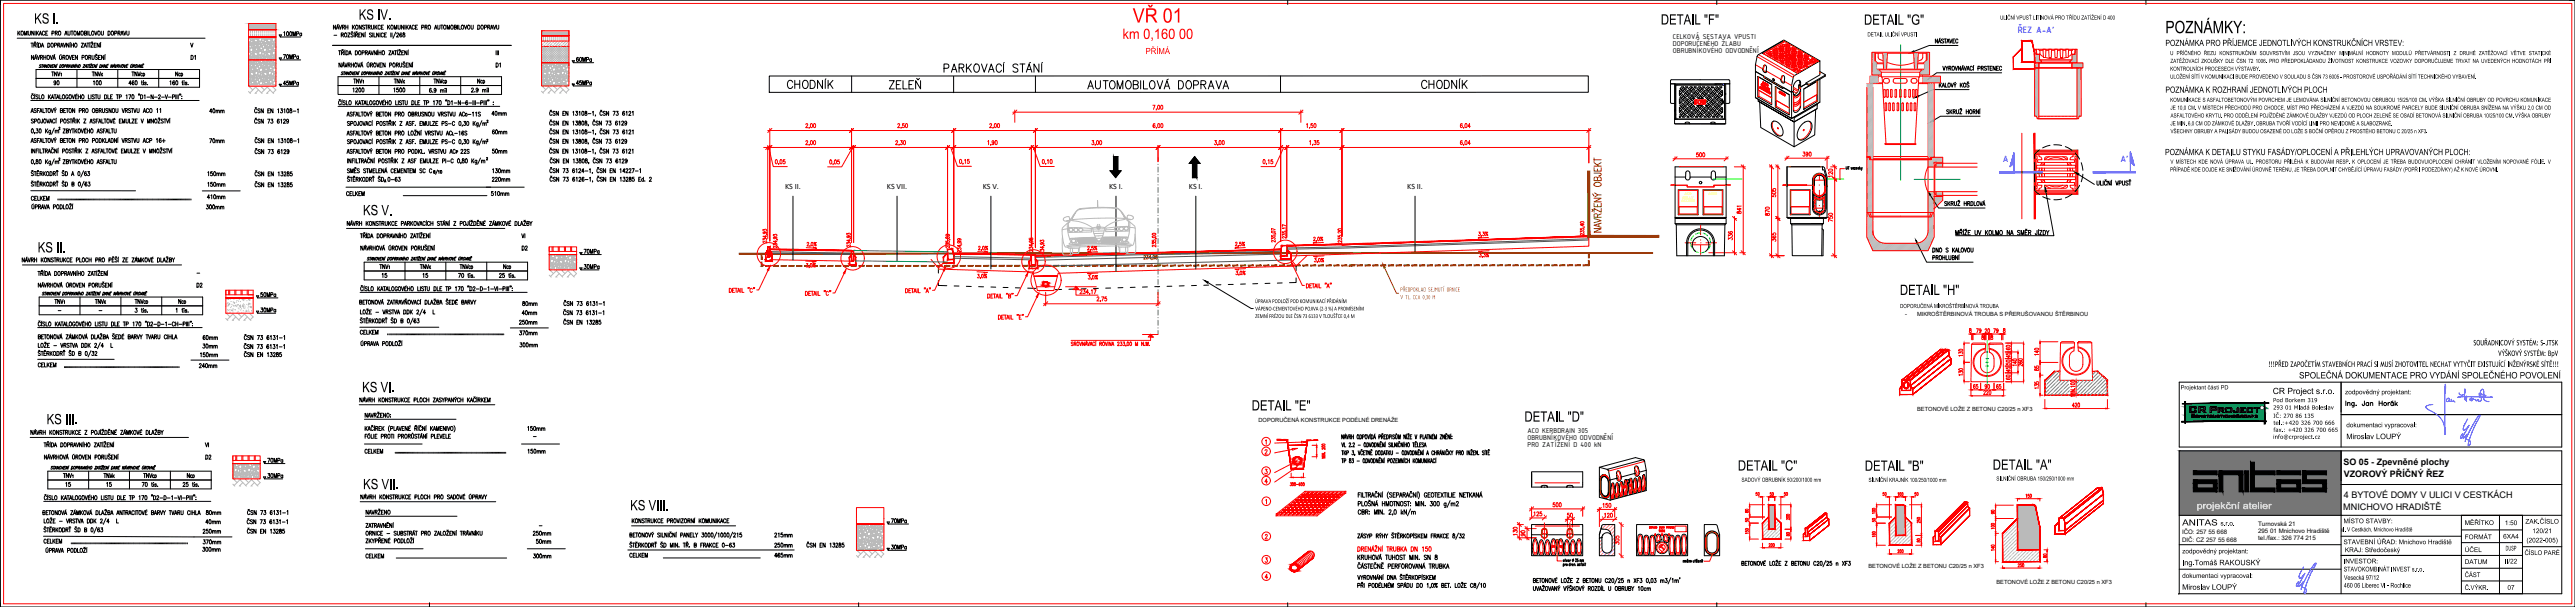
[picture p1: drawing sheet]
<svg xmlns="http://www.w3.org/2000/svg" width="1260mm" height="297mm" viewBox="0 0 1260 297" stroke-linecap="round" stroke-linejoin="round" font-family="sans-serif">
<defs><g id="words">
<text font-size="10.9" fill="#f00" x="554" y="11">VŘ 01</text>
<text font-size="9.4" x="1060" y="16">POZNÁMKY:</text>
<text font-size="9.3" x="434" y="45">ZELEŇ</text>
<g font-size="8.8">
<text x="461" y="37">PARKOVACÍ STÁNÍ</text>
<text x="531" y="45">AUTOMOBILOVÁ DOPRAVA</text>
</g>
<g font-size="8.4">
<text x="385" y="44">CHODNÍK</text>
<text x="695" y="44">CHODNÍK</text>
</g>
<g font-size="7.8">
<text x="17" y="12">KS I.</text>
<text x="176" y="10">KS IV.</text>
<text x="813" y="12">DETAIL &quot;F&quot;</text>
<text x="912" y="12">DETAIL &quot;G&quot;</text>
<text x="178" y="105">KS V.</text>
<text x="18" y="124">KS II.</text>
<text x="930" y="144">DETAIL &quot;H&quot;</text>
<text x="177" y="192">KS VI.</text>
<text x="613" y="201">DETAIL &quot;E&quot;</text>
<text x="23" y="208">KS III.</text>
<text x="746" y="206">DETAIL &quot;D&quot;</text>
<text x="850" y="230">DETAIL &quot;C&quot;</text>
<text x="913" y="230">DETAIL &quot;B&quot;</text>
<text x="975" y="230">DETAIL &quot;A&quot;</text>
<text x="178" y="239">KS VII.</text>
<text x="308" y="250">KS VIII.</text>
</g>
<text font-size="7.8" fill="#f00" x="549" y="19">km 0,160 00</text>
<g font-size="5.3">
<text x="93" y="30">D1</text>
<text x="242" y="34">D1</text>
<text x="102" y="56">40mm</text>
<text x="240" y="58">40mm</text>
<text x="102" y="71">70mm</text>
<text x="240" y="76">50mm</text>
<text x="240" y="90">220mm</text>
<text x="101" y="92">150mm</text>
<text x="240" y="97">510mm</text>
<text x="96" y="142">D2</text>
<text x="127" y="146">50MPa</text>
<text x="255" y="155">40mm</text>
<text x="98" y="168">60mm</text>
<text x="253" y="165">370mm</text>
<text x="254" y="171">300mm</text>
<text x="97" y="181">240mm</text>
<text x="258" y="212">150mm</text>
<text x="100" y="258">40mm</text>
<text x="260" y="263">250mm</text>
<text x="98" y="267">370mm</text>
<text x="378" y="264">215mm</text>
<text x="378" y="269">250mm</text>
<text x="260" y="274">300mm</text>
</g>
<g font-size="5.3" fill="#f00">
<text x="966" y="164">79</text>
<text x="970" y="164">20</text>
<text x="979" y="164" transform="rotate(-90 979 164)">79</text>
<text x="985" y="173" transform="rotate(-90 985 173)">60</text>
<text x="981" y="180">50</text>
<text x="995" y="182">85</text>
<text x="981" y="187">60</text>
</g>
<text font-size="5.1" fill="#dadada" x="1075" y="249">projekční atelier</text>
<g font-size="4.9">
<text x="25" y="43">90</text>
<text x="45" y="43">100</text>
<text x="240" y="67">60mm</text>
<text x="101" y="87">150mm</text>
<text x="240" y="86">130mm</text>
<text x="14" y="99">CELKEM</text>
<text x="101" y="98">410mm</text>
<text x="100" y="103">300mm</text>
<text x="254" y="117">VI</text>
<text x="255" y="123">D2</text>
<text x="186" y="137">15</text>
<text x="206" y="137">15</text>
<text x="285" y="133">30MPa</text>
<text x="127" y="154">30MPa</text>
<text x="255" y="151">80mm</text>
<text x="253" y="160">250mm</text>
<text x="98" y="171">30mm</text>
<text x="97" y="176">150mm</text>
<text x="18" y="181">CELKEM</text>
<text x="1125" y="185">SPOLEČNÁ DOKUMENTACE PRO VYDÁNÍ SPOLEČNÉHO POVOLE</text>
<text x="103" y="220" transform="rotate(-90 103 220)">VI</text>
<text x="100" y="226">D2</text>
<text x="178" y="223">CELKEM</text>
<text x="258" y="223">150mm</text>
<text x="31" y="239">15</text>
<text x="51" y="239">15</text>
<text x="100" y="253">80mm</text>
<text x="98" y="262">250mm</text>
<text x="261" y="267">50mm</text>
<text x="435" y="270">30MPa</text>
<text x="98" y="271">300mm</text>
<text x="307" y="274">CELKEM</text>
<text x="378" y="274">465mm</text>
</g>
<g font-size="4.9" fill="#f00">
<text x="962" y="176" transform="rotate(-90 962 176)">130</text>
<text x="962" y="185" transform="rotate(-90 962 185)">130</text>
<text x="965" y="191">65</text>
<text x="970" y="191">90</text>
<text x="976" y="191">65</text>
<text x="1013" y="200">420</text>
<text x="999" y="274">80</text>
</g>
<g font-size="4.8" fill="#00f">
<text x="987" y="16">ŘEZ A-A'</text>
<text x="980" y="79">A</text>
<text x="1038" y="79">A'</text>
</g>
<g font-size="4.7">
<text x="1060" y="22">POZNÁMKA PRO PŘÍJEMCE JEDNOTLIVÝCH KONSTRUKČNÍCH VRSTEV:</text>
<text x="1060" y="45">POZNÁMKA K ROZHRANÍ JEDNOTLIVÝCH PLOCH</text>
<text x="1060" y="76">POZNÁMKA K DETAILU STYKU FASÁDY/OPLOCENÍ A PŘILEHLÝCH UPRAVOVANÝCH PLOCH:</text>
<text x="1112" y="193">CR Project s.r.o.</text>
<text x="1068" y="257">ANITAS</text>
</g>
<text font-size="4.7" fill="#f00" x="561" y="26">PŘÍMÁ</text>
<g font-size="4.4">
<text x="1147" y="227">SO 05 - Zpevněné plochy</text>
<text x="1147" y="233">VZOROVÝ PŘÍČNÝ ŘEZ</text>
<text x="1147" y="243">4 BYTOVÉ DOMY V ULICI V CESTKÁCH</text>
<text x="1147" y="250">MNICHOVO HRADIŠTĚ</text>
</g>
<g font-size="4.4" fill="#f00">
<text x="865" y="244">50</text>
<text x="977" y="253" transform="rotate(-90 977 253)">90</text>
<text x="977" y="260" transform="rotate(-90 977 260)">100</text>
<text x="977" y="271" transform="rotate(-90 977 271)">140</text>
</g>
<g font-size="4.2">
<text x="1210" y="169">SOUŘADNICOVÝ SYSTÉM: S-JTSK</text>
<text x="1110" y="180">!!!PŘED ZAPOČETÍM STAVEBNÍCH PRACÍ SI MUSÍ ZHOTOVITEL NECHAT VYTYČIT EXISTUJÍCÍ INŽENÝRSK</text>
<text x="1222" y="174">VÝŠKOVÝ SYSTÉM: BpV</text>
</g>
<g font-size="4.1">
<text x="1148" y="215">Miroslav LOUPÝ</text>
<text x="1068" y="277">Ing.Tomáš RAKOUSKÝ</text>
<text x="1068" y="289">Miroslav LOUPÝ</text>
</g>
<g font-size="3.9">
<text x="384" y="93">KS II.</text>
<text x="434" y="93">KS VII.</text>
<text x="481" y="93">KS V.</text>
<text x="543" y="93">KS I.</text>
<text x="582" y="93">KS I.</text>
<text x="689" y="93">KS II.</text>
</g>
<g font-size="3.8" fill="#954a00">
<text x="685" y="143">PŘEDPOKLAD SEJMUTÍ ORNICE</text>
<text x="685" y="146">V TL. CCA 0,30 M</text>
</g>
<g font-size="3.7">
<text x="819" y="19">CELKOVÁ SESTAVA VPUSTI</text>
<text x="819" y="23">DOPORUČENÉHO ŽLABU</text>
<text x="819" y="26">OBRUBNÍKOVÉHO ODVODNĚNÍ</text>
<text x="747" y="215">OBRUBNÍKOVÉHO ODVODNĚNÍ</text>
<text x="747" y="212">ACO KERBDRAIN 305</text>
<text x="747" y="219">PRO ZATÍŽENÍ D 400 kN</text>
</g>
<g font-size="3.6">
<text x="1148" y="193">zodpovědný projektant:</text>
<text x="1148" y="209">dokumentaci vypracoval:</text>
<text x="1087" y="257">s.r.o.</text>
<text x="1147" y="256">MÍSTO STAVBY:</text>
<text x="1206" y="257">MĚŘÍTKO</text>
<text x="1226" y="257">1:50</text>
<text x="1236" y="256">ZAK.ČÍSLO</text>
<text x="1206" y="264">FORMÁT</text>
<text x="1225" y="264">6XA4</text>
<text x="1239" y="261">120/21</text>
<text x="1147" y="266">STAVEBNÍ ÚŘAD: Mnichovo Hradiště</text>
<text x="1226" y="269">DUSP</text>
<text x="1236" y="265">(2022-005)</text>
<text x="1068" y="271">zodpovědný projektant:</text>
<text x="1147" y="276">INVESTOR:</text>
<text x="1148" y="270">KRAJ: Středočeský</text>
<text x="1206" y="270">ÚČEL</text>
<text x="1206" y="276">DATUM</text>
<text x="1226" y="276">II/22</text>
<text x="1235" y="272">ČÍSLO PARÉ</text>
<text x="1147" y="280">STAVOKOMBINÁT INVEST s.r.o.</text>
<text x="1068" y="283">dokumentaci vypracoval:</text>
<text x="1147" y="284">Vesecká 97/12</text>
<text x="1147" y="288">460 06 Liberec VI - Rochlice</text>
<text x="1206" y="282">ČÁST</text>
<text x="1206" y="289">Č.VÝKR.</text>
<text x="1227" y="289">07</text>
</g>
<g font-size="3.5">
<text x="614" y="148">ÚPRAVA PODLOŽÍ POD KOMUNIKACÍ PŘIDÁNÍM</text>
<text x="614" y="156">ZEMNÍ FRÉZOU DLE ČSN 73 6133 V TLOUŠŤCE 0,4 M</text>
<text x="614" y="152">VÁPENO-CEMENTOVÉHO POJIVA (2-3 %) A PROMÍSENÍM</text>
</g>
<g font-size="3.3">
<text x="1112" y="197">Pod Borkem 319</text>
<text x="1112" y="200">293 01 Mladá Boleslav</text>
<text x="1112" y="204">IČ: 270 86 135</text>
<text x="1113" y="208">tel.:+420 326 700 666</text>
<text x="1112" y="215">info@crproject.cz</text>
<text x="1113" y="211">fax.: +420 326 700 665</text>
</g>
<g font-size="3.1">
<text x="979" y="10">ULIČNÍ VPUSŤ LITINOVÁ PRO TŘÍDU ZATÍŽENÍ D 400</text>
<text x="914" y="18">DETAIL ULIČNÍ VPUSTI</text>
<text x="1062" y="27">U PŘÍČNÉHOŘEZU KONSTRUKČNÍMSOUVRSTVÍMJSOU VYZNAČENYMINIMÁLNÍHODNOTYMODULŮPŘETVÁRNOSTIZ DRUHÉ ZATĚŽOVACÍVĚTVE STATICKÉ</text>
<text x="1062" y="35">KONTROLNÍCH PROCESECH VÝSTAVBY.</text>
<text x="1062" y="31">ZATĚŽOVACÍZKOUŠKYDLE ČSN72</text>
<text x="1104" y="31">1006.PROPŘEDPOKLÁDANOU</text>
<text x="1139" y="31">ŽIVOTNOSTKONSTRUKCEVOZOVKYDOPORUČUJEMETRVATNA UVEDENÝCHHODNOTÁCHPŘI</text>
<text x="1062" y="38">ULOŽENÍ SÍTÍ V KOMUNIKACI BUDE PROVEDENO V SOULADU S ČSN 73 6005 - PROSTOROVÉ USPOŘÁDÁNÍ SÍTÍ TECHNICKÉHO VYBAVENÍ.</text>
<text x="1062" y="50">KOMUNIKACES ASFALTOBETONOVÝM</text>
<text x="1062" y="54">JE10,0CM.V MÍSTECHPŘECHODŮPROCHODCE,MÍSTPROPŘECHÁZENÍA VJEZDŮNASOUKROMÉPARCELYBUDESILNIČNÍOBRUBASNÍŽENANAVÝŠKU2,0CMOD</text>
<text x="1105" y="50">POVRCHEMJELEMOVÁNASILNIČNÍBETONOVOUOBRUBOU15/25/100CM.VÝŠKASILNIČNÍOBRUBYODPOVRCHUKOMUNIKACE</text>
<text x="1062" y="58">ASFALTOVÉHOKRYTU.PROODDĚLENÍPOJÍŽDĚNÉZÁMKOVÉDLAŽBYVJEZDŮODPLOCHZELENĚSEOSADÍBETONOVÁSILNIČNÍOBRUBA10/25/100CM.VÝŠKAOBRUBY</text>
<text x="1062" y="61">JE MIN. 6,0 CM OD ZÁMKOVÉ DLAŽBY. OBRUBA TVOŘÍ VODÍCÍ LINII PRO NEVIDOMÉ A SLABOZRAKÉ.</text>
<text x="1062" y="65">VŠECHNY OBRUBY A PALISÁDY BUDOU OSAZENÉ DO LOŽE S BOČNÍ OPĚROU Z PROSTÉHO BETONU C 20/25 n XF3.</text>
<text x="1062" y="84">PŘÍPADĚ KDE DOJDE KE SNIŽOVÁNÍ ÚROVNĚ TERÉNU, JE TŘEBA DOPLNIT CHYBĚJÍCÍ ÚPRAVU FASÁDY (POPŘ I PODEZDÍVKY) AŽ K NOVÉ ÚROVNI.</text>
<text x="1062" y="80">V MÍSTECHKDE NOVÁÚPRAVAUL. PROSTORUPŘILÉHÁK BUDOVÁMRESP.K OPLOCENÍJE TŘEBABUDOVU/OPLOCENÍ</text>
<text x="1201" y="80">CHRÁNITVLOŽENÍMNOPOVANÉFÓLIE.V</text>
<text x="930" y="151">DOPORUČENÁ MIKROŠTĚRBINOVÁ TROUBA</text>
<text x="1067" y="191">Projektant části PD</text>
<text x="852" y="236">SADOVÝ OBRUBNÍK 50/200/1000 mm</text>
<text x="914" y="236">SILNIČNÍ KRAJNÍK 100/250/1000 mm</text>
<text x="977" y="235">SILNIČNÍ OBRUBA 150/250/1000 mm</text>
<text x="1146" y="260">ul. V Cestkách, Mnichovo Hradiště</text>
</g>
<g font-size="3">
<text x="1105" y="257">Turnovská 21</text>
<text x="1068" y="261">IČO: 257 55 668</text>
<text x="1105" y="261">295 01 Mnichovo Hradiště</text>
<text x="1068" y="265">DIČ: CZ 257 55 668</text>
<text x="1105" y="264">tel./fax.: 326 774 215</text>
</g>
<g font-size="2.8">
<text x="932" y="155">-</text>
<text x="938" y="155">MIKROŠTĚRBINOVÁ TROUBA S PŘERUŠOVANOU ŠTĚRBINOU</text>
<text x="938" y="201">BETONOVÉ LOŽE Z BETONU C20/25 n XF3</text>
<text x="616" y="206">DOPORUČENÁ KONSTRUKCE PODÉLNÉ DRENÁŽE</text>
<text x="914" y="278">BETONOVÉ LOŽE Z BETONU C20/25 n XF3</text>
<text x="977" y="286">BETONOVÉ LOŽE Z BETONU C20/25 n XF3</text>
</g>
<g font-size="2.6">
<text x="96" y="135">-</text>
<text x="28" y="153">-</text>
<text x="48" y="153">-</text>
<text x="260" y="215">-</text>
<text x="263" y="259">-</text>
</g>
<g font-size="1.8" fill="#ff0">
<text x="824" y="96">ACO</text>
<text x="836" y="96">4930</text>
<text x="823" y="99">ACCESS</text>
<text x="823" y="97">GULLY</text>
</g>
</g></defs>
<!-- layer: TABULKA -->
<path d="M2 2h1257v293h-1257z" fill="none" stroke="#f00" stroke-width=".49"/>
<path d="M0 0h1260v297h-1260zM0 0v2v-2M630 0v2M840 0v2M1050 0v2M1257 0h3M0 295v2M210 295v2M420 295v2M630 295v2M840 295v2M1050 295v2" fill="none" stroke="#000" stroke-width=".49"/>
<g fill="none" stroke="#bababa" stroke-width=".49">
<path d="M122 19h.1M122 19l1 1 1-1M122 18h.1M122 18v1M122 18l1 1 1-1v1M123 19v1M123 14v2M123 17v1M123 20l-1 1M123 20v1h1l-1 1M124 14v2M124 17v1"/>
<path d="M124 20v1h2l1-1M124 20h.1M124 19h-1M124 19v1M124 20h-1M125 18l-1 1v1M125 14v2M125 17v1M125 18v1M125 19h-1l1 1M125 19l1 1M126 14v2"/>
<path d="M126 17v1M126 19h1M126 19h.1M126 18v1h1M127 20h.1M127 19v1M127 14v2M127 17v1M127 19h1M127 19h-1M127 18v1M127 19h.1"/>
<path d="M128 14v2M128 17v1h-1M128 18l1 1M128 19v1h-1M128 19v1l1 1M129 19v1M129 14v2M129 17v1M129 18h.1M129 18l-1 1M129 18v1l1-1M129 19h1v1z"/>
<path d="M129 20v1v2M129 20h.1M129 20v1h1v1M130 14v2M130 17v1M130 20h.1M130 20l1 1h2h-1M130 18l1 1h-1M131 14v2M131 17v1M131 19v1M131 20h-2"/>
<path d="M131 20h.1M131 18l-1 1v1M131 18h1v1M131 18v1M132 14v2M132 17v1M132 19l1 1-1 1M132 19h-1v1M133 14v2M133 17v2M133 19h-1h1M133 18h.1"/>
<path d="M133 19h.1M133 20h.1M133 19v1M133 20v1M133 18h1M133 19h2M133 18v1M134 14v2M134 17v1M134 18h.1M134 18l1 1M135 14v2"/>
<path d="M135 17v1M135 20v1M135 19l-1 1h-1M135 19v1M135 19h.1M266 18v2M267 18v2M268 18v2M269 18v2M270 18v2M271 18v2M272 18v2"/>
<path d="M273 18v2M274 18v2M275 18v2M276 18v2M277 18v2l-2 2M278 18v2M122 22h1M122 36v1h2M122 22v1M122 29h.1M122 27v1h1M122 20v1h1"/>
<path d="M122 20v1M122 23h.1M122 25h.1M122 27h.1M122 30v1h2M122 33h1M122 31v1M122 38h.1M122 40h1M122 35v1M122 33h.1M122 40h.1"/>
<path d="M122 33v1M122 23l1 1M122 26h1M122 23a1.2 1.2 0 0 0 1 2 1.2 1.2 0 0 0 1-1l1 1M122 36h.1M122 27v1v1v1M122 21v2M122 34v1M122 36v-1v1M122 29v1M122 31l1 2M122 31h.1"/>
<path d="M122 32v1M122 36l1-1 1 2M122 39v1M122 30h2M122 36l1 1M122 21h1M122 27l1 1M122 38h1v1M123 24l-1 2M123 24a1.3 1.3 0 0 1 1 0 1.3 1.3 0 0 1 0 2M123 26v1M123 40h1"/>
<path d="M123 26h1M123 21h.1M123 28h.1M123 27h-1M123 22v-1l1 1M123 27h2M123 33l-1 1M123 39l-1 1M123 22v1M123 23h1M123 23v1M123 32l1 1"/>
<path d="M123 38l1 1M123 33h.1M123 39v2M123 32h-1M123 38h-1M123 33v2l-1-1M123 31l1 1zM123 38h1zM123 39h1M123 39h.1M123 28v1h1M123 28l-1 1"/>
<path d="M123 28l1 2M123 28h1M123 37h1M123 33h1M124 37l-1 1-1-1v1M124 26v2l2-1v1v-1M124 37h.1M124 26h.1M124 30v1M124 26l-1-1v1M124 33h.1M124 40h.1"/>
<path d="M124 23h1M124 32h.1M124 40l1 1h-1M124 33l1 1M124 32l-1 1M124 39v1M124 30l-1 1-1-1v1M124 26l-1 1M124 32v1M124 38v1M124 38h.1M124 35h-1"/>
<path d="M124 38h1M124 35h.1M124 35h1M124 37h1l-1 1v1M124 30l1 1-1 1M124 39h.1M124 28h1l-1 1M124 33v1M124 39v2M124 28l1 2M124 22l1 1 1-1M124 34v2h1"/>
<path d="M124 22h1M124 28l1 1M124 31v1M124 37l1 1M124 31h.1M124 32l1 1M125 21l-1 1M125 21h.1M125 25h-1v1M125 20v1M125 27v1v-1M125 20h-1l-1 1 1 1"/>
<path d="M125 27h.1M125 25v1M125 35v1M125 36h-1M125 30h-1M125 36h.1M125 30l-1 1M125 38h.1M125 34v1M125 36l-1 1M125 25h.1M125 34l1 1-1-1"/>
<path d="M125 34h-1M125 35h-1h-1M125 35l1 1v1l-1-1M125 35h.1M125 22h1M125 33h-1M125 34a2 2 0 0 1-3 0M125 40h-1M125 34l1-1 1 1-1 1 1 1M125 26h1v1M125 26h-1l1 1M125 34l2 1"/>
<path d="M125 25h1M125 23l-1 1v-1M125 23v2M125 23h1M125 38h1M125 32h1M125 32h-1M125 29h.1M125 22v1M126 22l1 2v1h-1M126 29h.1M126 29v1h-1"/>
<path d="M126 22h.1M126 28h-1v1M126 22v1M126 22h-1M126 28l-1 1M126 27h.1M126 23v1M126 23v2M126 28v1M126 28h.1M126 25h.1M126 38h-2v1h2l-1-1"/>
<path d="M126 31l-1 1M126 38h-1M126 32h.1M126 24l1-1v1l-1 1M126 32v1v-1M126 38h2M126 25v1M126 20h1M126 32l-1 1M126 37v1l1-1M126 32h1h1M126 25l1 1"/>
<path d="M126 22v1h1v-1M126 29v1h1M127 26l-1 1h1M127 26v1M127 26h.1M127 37l-1 1M127 21h.1M127 26l1-1v1M127 25h-1v1h1M127 37h.1M127 20l-1 2M127 27v1"/>
<path d="M127 24v1M127 25v-1l1 1h-1M127 31v1M127 38h.1M127 32v1M127 38v1v1M127 33l-1 3 1 1M127 28v1M127 22h-1M127 28l-1 1M127 33l2 1M127 28h1l-1 1"/>
<path d="M127 22l1-1-1 1M127 22h.1M127 36h.1M127 38l1 1M127 31h-1v-1h1l-1 2M127 21l1-1v2h1M127 28l1-1v1v1M127 31h.1M127 37v1M127 21l-1 1M127 28h-1v1M127 30v1"/>
<path d="M127 36h1M127 29v1M127 30h.1M127 36v1M127 21h2M127 28h2M127 29h.1M127 31h1M127 37l1 1M128 39h.1M128 33h2M128 33h-1"/>
<path d="M128 39l-1 1M128 39l1 1M128 22v1zM128 31h-1v1h1M128 38h-1M128 31l1 3M128 38v2M128 31l1-1v1h1M128 29h.1M128 26v1h-1M128 31l1 1M128 37v1"/>
<path d="M128 38h1M128 26v1l1 1M128 26h1M128 38h.1M128 29l1 1M128 36h1M128 30a1.2 1.2 0 0 0 1 1 1.2 1.2 0 0 0 1 0M128 36l1 1h2M128 35l1 1M128 35l-1 1M128 36h.1M129 34v1"/>
<path d="M129 23v1M129 23l-1 2h1v-1M129 23h-1l-1 1 2 1 2-1M129 36h.1M129 34l-1 1-1-1M129 36v-1l-1 1M129 36h-1M129 29v1M129 30h-2M129 36h-2M129 31h.1M129 36l1-1 1 2"/>
<path d="M129 30h1M129 36l1 1M129 31v1l-1 1M129 38v1h-1M129 38h.1M129 24a1.5 1.5 0 0 1 2 2h-1M129 26h.1M129 40h1M129 21h.1M129 28h.1M129 26h1M129 27l-1 2"/>
<path d="M129 26v1M129 27h2M129 33v1M129 39v1M129 22l1 1M130 23l-1 1M130 35h.1M130 23h.1M130 32h-1v1M130 38h-1v1M130 39l-1 2M130 32v1"/>
<path d="M130 33h.1M130 38v1M130 33v2M130 32h.1M130 38h.1M130 33h-1M130 39h-1M130 28h-1l1 1h1v-1v2M130 22l-1-1v1M130 28l-2 1M130 22h1v-1v1l1 1v-1h-1M130 28v1"/>
<path d="M130 22h-1M130 28h1M130 37h1M130 28h.1M130 32l1 2M130 39l1 1M130 26l1 2 2-1v1l-1-1M130 32h1l-1 1M130 39h1l-1 1M130 31h1M130 39h.1M130 26h.1"/>
<path d="M130 29l1 1M130 30l1 1M130 40h2M130 26v-1l-1 1M130 32h1M130 40l1 1M130 38h1M130 33h1M131 33v1h-1h-1M131 26h.1M131 26l-2 1M131 30l-1 1"/>
<path d="M131 37l-1 1-1-1h-1M131 38h.1M131 35h-1l1 1v-1M131 32h-1M131 35h.1M131 30l1 1-1 1M131 37h1l-1 1-1 1M131 30h.1M131 28l1 1M131 34v1M131 37h.1M131 34h.1"/>
<path d="M131 39h.1M131 31v1M131 37v1M131 31h.1M131 25h-1v1M131 20l-1 1 1 1M131 27v1h1v-1M131 20v1h1M131 25v1M131 27h1M131 20l1 1M131 30v1"/>
<path d="M131 24l1 1M131 25l1 1M131 25h.1M131 35v2M131 35h2v1h-2M132 34v1zM132 25h.1M132 28v1M132 34h-1M132 33h-1M132 26h1l-1 1M132 34v-1h1l-1 2h2v1"/>
<path d="M132 34l1 1v1v1M132 23h-1v1l-1-1M132 26h-1v1M132 23h-2M132 23l-1 2M132 23h.1M132 28h.1M132 38v1h1h-1h-1M132 32h-1v1M132 38h-1v1M132 32h.1M132 38h1"/>
<path d="M132 22l1 1v1M132 29h.1M132 32v1l1-1h-1l-1 1M132 29h1M132 22h.1M132 22l1 1M132 22v-1v1M132 21h.1M132 27h.1M132 23v1M132 23l1 1v1M132 22h1"/>
<path d="M132 28h1M132 25l2-1-1-1v2M133 31l-1 1M133 38h-1M133 32h-1M133 28v1M133 22h.1M133 32h1v1M133 38h2M133 22h-1M133 29v1h1M133 29l-1 1h-1"/>
<path d="M133 23h-1M133 25v1M133 25h-1h1M133 29h.1M133 31v1M133 38h.1M133 22v1M133 21v1M133 26v1h1M133 26v1M133 26h.1M133 37v1"/>
<path d="M133 37h-1h2M133 21h1M133 26l1-1 1 1M133 37h1M133 27v1M133 22h1M133 28h1M133 31v2h1M133 24v1M133 25h1h-1M133 37l1 1M134 38l-1 1 1 1"/>
<path d="M134 30v1M134 33v2l1-1M134 28v1M134 33h1M134 22v-1v1M134 30h.1M134 37h.1M134 22h.1M134 38v2M134 21l-1 1M134 28h-1M134 31h-2v-1h1v1"/>
<path d="M134 29v1M134 36v1M134 28h1M134 22v1h-1M134 21h1M134 29h.1M134 31h1M134 37h1M135 31v1l-1 1h1M135 38v1h-1l1 1M135 31h-1v1h1M135 38h-1"/>
<path d="M135 24l-1 1h1M135 27h.1M135 31h.1M135 37v1M135 26l-1 1h-1M135 20l-1 1M135 26v1M135 38h.1M135 23l-1-1h1v1M135 29h-1l1 1h-1M135 35h-1v1h1M135 36h.1"/>
<path d="M135 36h-1M135 30v1M135 37h.1M135 33h.1M135 40h.1M135 23h.1M135 33v1M135 21v1M135 28v1M135 27h-1v1M135 23h-1v1h1M135 35v1"/>
<path d="M135 26h.1M135 24h.1M135 30h.1M265 28l2 3h1v1M265 37h.1M265 38h2M265 33h.1M265 40h.1M265 36h1M265 31h1M265 36h.1M265 32h1l-1 1"/>
<path d="M265 39h1l-1 1M265 38h.1M265 33v2M265 40v1M265 21h.1M265 23l8 8 5-6M265 37v1M265 36l1 1v-1l-1 1M265 33h2M265 39l2 1M266 36h-1M266 31v1h-1"/>
<path d="M266 38l-1 1M266 31h.1M266 20h.1M266 36a1 1 0 0 1 1 0 1 1 0 0 1 0 1h1M266 36l1 1M266 21l-1 1M266 31h1M266 38h.1M266 31v1h1v-1M266 38v1h1M266 34l1 1M266 34h-1l1 1h-1"/>
<path d="M266 34l-1 1v1M266 23l-1 1 7 7M266 34v1M267 22l-1 1 8 8M267 38h.1M267 33l-1 1M267 40l-1 1M267 31h.1M267 37h-1h2M267 33h.1M267 40h.1M267 33h-1v1l-1-1"/>
<path d="M267 40l-1-1v1h-1M267 38v1M267 39h1v2h1M267 20l-1 1M267 23l8 8M267 40h2M267 40h1v1v1M267 32h.1M267 32v1M267 35h1v1M267 39v1M267 33l1 1"/>
<path d="M267 23l-2 2 6 6M267 35l1 1 1-1v1h-1M267 32h1M268 31v1M268 35h-1M268 38l-1 1M268 37v1M268 33h1M268 37h1l-1 1M268 33h-1M268 32v1l2-1-1 1M268 38v1h2l-1 1"/>
<path d="M268 34h-1h-1M268 36v1v-1M268 36h.1M268 34v1M268 34h1h-1v1M268 23l8 8M268 34h.1M269 33l-1 1M269 20l-2 2M269 23l-4 3 5 5 8-8M269 33l1 1v2M269 40h.1"/>
<path d="M269 31l-1 1M269 38h-1M269 31l-2 1 1 1v1M269 38h.1M269 31v1M269 32v1M269 38v1M269 31h.1M269 21l-1 1M269 38h2M269 31l2 1M269 23l8 8h-1"/>
<path d="M269 39l1 1-1 1 1 1M269 33l1 1-1 1h1M270 23l-5 4 3 4M270 31h-1M270 35l1 1h1M270 21l-1 2M270 31a.9 .9 0 0 0 0 1 .9 .9 0 0 0 1 1M270 37h.1M270 37v3h1v-1M270 37h1M271 23l7 8M271 32h.1"/>
<path d="M271 38v1l1 1M271 32v1h1M271 35v1M271 37h-2h1l-1 1M271 36l-1 1v-1M271 22l-1 1M271 36v1M271 23l-6 6M271 32h1v1M271 39h1v1M271 38h.1M271 31l1 1"/>
<path d="M271 38l1 1v-1M271 31v1M271 20l-1 1M271 31h2M272 38h.1M272 38h-1M272 36h.1M272 37v1M272 36v1h1M272 36h-1M272 23l6 6M272 37h.1"/>
<path d="M272 33h1M272 40h1M272 23l-7 7 1 1h1M272 38l1 1 1-1M272 31v1h2M272 36l1-1 1 1M272 36l1 1M272 38h1M272 31h1M272 31h.1M273 37h-2M273 37h.1"/>
<path d="M273 38h-1M273 31l-1 1M273 31h1M273 23l5 5M273 20l-2 2M273 34l1 1M273 34h-1v1h-1v1M273 34l-1 1v1M273 34v1M273 23l-8 8M273 31l2 3M273 38h1"/>
<path d="M273 31h1zM273 37h1M273 33h1M273 40h1M273 33l-1 1v-1M273 40v-1l-1 1M273 33v1M273 40v1M274 38l1 2M274 35h-1M274 35h.1M274 21l-2 1"/>
<path d="M274 33v1M274 40h.1M274 38h.1M274 32h.1M274 38v2M274 32v1M274 23l4 4M274 35l1 1 1-1M274 31v1M274 36l1 1M274 20h.1M274 23l-8 8"/>
<path d="M274 37l1 1h-1M274 34h1M274 21l-1 2M274 31h1l-1 1M274 33h1M274 33h.1M275 36l-2 1h1M275 36h.1M275 37l-1 1M275 34v1h-1M275 36l-1 1M275 34h.1"/>
<path d="M275 34h1h-2l1 2M275 34h-1h-1M275 22l-1 1M275 23l3 3M275 40h-1M275 33v1M275 40h.1M275 33l2 1-1 1M275 31l-1 1 1 1 1-1-1 1M275 38h-1l1 1 1-1v1l-1 1M275 23l-8 8M275 38h1"/>
<path d="M275 31l1 1M275 31h.1M276 32v1M276 38v1M276 20l-1 1M276 38h.1M276 31v1M276 38h-1M276 31h-1M276 38h1M276 31l1 1M276 39l1 1-1 1h1l-2-1"/>
<path d="M276 33l1 1-1 1h1M276 31h.1M276 23l2 2M276 35v1h-1M276 37h1M276 35l1 2-1 1M277 23l-8 8M277 35l1 1M277 37h.1M277 31h.1M277 31a.9 .9 0 0 0 0 1 .9 .9 0 0 0 1 1M277 37v1a1.2 1.2 0 0 0 0 2l1-1"/>
<path d="M277 32h1M277 38l1 2M277 32l1 1M277 35v1M277 23l1 1M277 36v1M278 21l-2 1M278 38h-1M278 31h-1v1M278 31v1M278 38v1M278 31h.1"/>
<path d="M278 37v1M278 32h.1M278 39h.1M278 35l-1 1M278 35v1M278 37h.1M278 34l-1-1v1l1 1v-1M278 23l-7 8h-2M278 26l-4 5M278 28l-3 3h-1v1M278 36h-1M278 37h-1"/>
<path d="M278 35h.1M278 24l-7 7M278 29l-2 2M278 30v1M278 22l-1 1M278 20h.1M915 37v1M916 37l-1 1M916 37l-1 2M916 26h.1M917 26h-1M917 37l-2 2"/>
<path d="M917 37l-2 3M917 26l-1 1M917 26l-1 2M917 27l-1 1M917 27l-1 2M917 28l-1 1M917 28l-1 2M917 29l-1 1M917 29l-1 2M917 30l-1 1M918 30l-2 2M918 37l-3 3"/>
<path d="M918 31l-2 2M918 32l-2 2M918 33l-2 2M918 34l-2 2M918 37l-3 4M919 34l-3 3M919 37l-3 4M919 34l-2 3M919 38l-3 3M919 38l-2 3M919 39l-2 2M919 39l-1 2"/>
<path d="M919 40l-1 1M919 35l-2 2M920 35l-2 2M920 35l-1 2M920 36v1M920 37h.1M922 26h-1M922 26l-1 1M923 26l-2 1M923 33v1M923 32l-1 2M923 32l-1 1"/>
<path d="M923 31l-1 2M923 26l-2 2M923 31l-1 1M923 30l-1 1M923 30l-1 2M923 29l-1 2M924 29l-2 1M924 27l-2 2M924 28l-2 2M924 26l-3 2M937 26h-1M937 26v1"/>
<path d="M938 26l-1 1M938 26l-1 2M938 33v1M938 32l-1 2M938 32l-1 1M938 31l-1 2M939 31l-2 1M939 30l-2 2M939 29l-2 2M939 28l-2 2M939 27l-2 2M939 26l-2 2"/>
<path d="M941 35l-1 1M941 37v1M942 37l-1 1M942 37l-1 2M943 37l-2 2M943 37l-2 3M943 26h.1M944 26l-1 1M944 37l-3 3M944 35l-2 2M944 35l-1 2M944 36v1"/>
<path d="M944 26l-1 2M944 27l-1 1M944 27l-1 2M944 28l-1 1M944 28l-2 3M944 29l-2 3M944 30l-2 3M944 31l-2 2M944 31l-2 3M944 32l-4 4M944 32l-4 5M944 33l-4 4"/>
<path d="M944 33l-3 4M944 34l-3 3M944 34l-2 3M944 36l-1 1M944 37l-3 4M945 37l-3 4M946 37l-4 4M946 37l-3 4M947 37l-4 4M947 37l-3 4M948 37l-4 4M948 37l-3 4"/>
<path d="M949 37l-4 4M949 37l-3 4M950 37l-4 4M950 38l-3 3M950 39l-2 2M950 40l-1 1M996 40l2 2M996 39l2 3M996 39l2 2M996 38l2 2M996 37l2 2M996 36l2 2"/>
<path d="M996 35l2 2M996 34l2 2M996 33l2 3M996 33l2 2M996 32l2 3M996 32l2 2M996 31l2 2M996 30l2 2M996 29l2 2M996 28l2 3M996 28l3 3M996 27l3 4"/>
<path d="M996 27l3 3M996 26l2 3M996 26l2 2M996 26h1M996 25l1 1M996 25h1M996 24v1M996 24h.1M997 27l1 1M997 27h1M998 27h.1M1013 30l5 5"/>
<path d="M1013 30v1M1014 29l4 5M1014 29l4 4M1014 33h.1M1014 33h1M1014 32l1 1M1014 31l2 2M1014 28l5 5M1014 28l2 2M1014 27l2 2M1015 27l1 1M1015 26l1 1"/>
<path d="M1016 26v1M1016 25v1M1016 24v1M1016 24h.1M1016 40l2 2M1016 39l2 2M1016 38l2 2M1016 37l2 2M1016 36l2 3M1016 36l2 2M1016 35l2 2M1016 34l2 2"/>
<path d="M1017 31l2 2M1018 31l1 1M1019 31h.1M122 45l1 1M122 42l2 2M122 40v2M123 41h-1v1M123 41l1 1M123 41v1M123 41l-1-1v1M124 42h-1M124 42h.1"/>
<path d="M124 42h-1l-1 1M124 42h1M124 41v1M125 42h.1M125 42h1M125 41h-1M125 45v1M125 43l3 3M125 40l-1 1h-1M125 40l1-1 1 1-1 1 1 1M125 40v1M125 41h2"/>
<path d="M125 41h.1M126 42l-4 3M127 44l-2 2M127 40a1.5 1.5 0 0 1 2 2l-2-1M127 40l-1 2M127 42h.1M128 42l1 2M128 42h-1M129 42h1M129 41h1v1M129 41l-1 2M129 41l1 1"/>
<path d="M130 41l-1-1-1 2M131 42h.1M131 41v1M131 42h-1h1M131 45v1M131 43l3 3M131 42l-3 3M131 40v1M131 41h.1M131 42h1h1M132 40l-2 1M132 40v-1h1v1l-1 1 2 1"/>
<path d="M132 40v1M132 41h1v1M132 41h.1M132 41h-1M132 44l-2 2M133 42l2 2-1 1M134 40v1l1 1M134 40h1M134 42v1M135 42h.1M135 41v1M265 45l1 1"/>
<path d="M266 41h-1v1l2 2M266 41h1v1M266 41v1M267 42h-1M267 42v-1l1 1M267 42h1M268 42h-1M268 42h.1M269 41h-1v1M269 41l1 1M269 45v1M269 42l3 4"/>
<path d="M269 40a1.9 1.9 0 0 1-3 0v2h-1M269 41l-1 1M269 40l1 1v1M269 42l-3 3M270 42h.1M270 44l-2 2M271 42l2 2M273 42h1M273 41h-1l-1 1M273 41l1 1M273 41v1M274 42h-1"/>
<path d="M274 42h.1M274 41v1M274 45v1M274 42l3 4M274 40l1 1M275 42l-4 3M275 40v1l-1 1M275 41h.1M275 40l-1 1-2-1v2h-2M275 41h-1l1 1M275 41l1 1M275 41v1"/>
<path d="M276 44l-2 2M276 42h1M276 42h.1M277 42l1 2-1 1M277 42h.1M278 41v1M278 42h-1M278 42h.1M278 40h-1v1h1M278 41h.1M914 41h.1M914 41v1"/>
<path d="M915 41l-1 1M915 41l-1 2M916 41l-2 2M916 41l-2 3M917 42l-3 3M917 52l-3 3M917 54l-3 3M917 55l-3 3M917 58l-3 3M917 59l-3 3M917 41l-3 3M917 43l-3 3"/>
<path d="M917 44l-3 3M917 45l-3 2M917 45l-3 3M917 46l-3 3M917 47l-3 3M917 48l-3 3M917 49l-3 3M917 50l-3 3M917 51l-3 3M917 53l-3 3M917 56l-3 3M917 57l-3 3"/>
<path d="M917 60l-3 3M919 40v1M944 41h.1M945 41l-1 1M946 41l-2 2M946 41l-2 3M947 47l-3 3M947 48l-3 3M947 42l-3 3M947 43l-3 3M947 41l-3 3M947 44l-3 3"/>
<path d="M947 45l-3 3M947 46l-3 3M947 49l-3 3M947 50l-3 3M947 51l-3 3M947 52l-3 3M947 53l-3 3M947 54l-3 3M947 55l-3 3M947 56l-3 3M947 57l-3 3M947 58l-3 3"/>
<path d="M947 59l-3 3M947 60l-3 3M996 57h.1M996 56v1M996 56l2 2M996 55l2 2M996 54l2 2M996 53l2 2M996 52l2 3M996 52l2 2M996 51l2 2M996 50l2 2"/>
<path d="M996 49l2 2M996 48l2 2M996 47l2 2M996 46l2 3M996 46l2 2M996 45l2 2M996 44l2 2M996 43l2 2M996 42l2 2M996 41l2 2M997 57l1 1M997 58h.1"/>
<path d="M1016 58h1M1016 57l1 1M1016 56l1 1M1016 56l2 1M1016 55l2 2M1016 54l2 2M1016 53l2 2M1016 52l2 2M1016 51l2 2M1016 50l2 3M1016 50l2 2M1016 49l2 2"/>
<path d="M1016 48l2 2M1016 47l2 2M1016 46l2 2M1016 45l2 2M1016 44l2 2M1016 43l2 3M1016 43l2 2M1016 42l2 2M1016 41l2 2M914 77h.1M915 77l-1 1M915 78l-1 1"/>
<path d="M915 77h.1M915 78l-1 2M916 77h-1M916 78l-2 3M917 77l-1 1M917 78l-3 3M917 79l-3 3M917 80l-3 3M917 63l-3 3M917 73l-3 3M917 64l-3 3M917 61l-3 3"/>
<path d="M917 62l-3 3M917 65l-3 3M917 66l-3 3M917 67l-3 3M917 68l-3 3M917 69l-3 3M917 70l-3 3M917 71l-3 3M917 72l-3 3M917 74l-3 3M917 75l-2 2M917 76l-1 1"/>
<path d="M917 76l-2 1M944 78h.1M944 78v1M945 77l-1 1M945 78l-1 2M946 77h-1M946 77l-1 1M947 80l-3 2M947 74l-3 3M947 75l-3 3 1-1M947 72l-3 3M947 64l-3 3"/>
<path d="M947 73l-3 3M947 61l-3 3M947 62l-3 3M947 63l-3 3M947 65l-3 3M947 66l-3 3M947 67l-3 3M947 68l-3 3M947 69l-3 3M947 70l-3 3M947 71l-3 3M947 76l-2 1"/>
<path d="M947 76l-1 1M947 77h-1M947 77l-3 3M947 77l-3 4M948 77l-4 4M948 80h-1M948 77l-4 5M948 80l-1 2M949 77l-5 5M949 80l-2 2M949 77l-2 2M949 80l-1 2"/>
<path d="M950 77l-3 2M950 80l-2 2M950 77l-2 2M951 80l-2 2M951 78l-2 1M951 79h.1M951 77l-3 2M951 79h-1M917 81l-3 3M917 82l-3 3M917 83l-3 3M917 84l-3 3"/>
<path d="M917 85l-3 3M917 86l-3 3M917 87l-3 3M917 88l-3 3M917 89l-3 3M917 90l-3 3M917 91l-3 3M917 92l-3 3M917 93l-3 3M917 94l-3 3M917 95l-3 3M917 96l-3 3"/>
<path d="M917 97l-3 3M917 98l-3 3M917 99l-3 3M917 100l-3 3M944 94h.1M945 94l-1 1M946 94l-2 2M946 94l-2 3M947 80l-2 2M947 81l-1 1M947 95l-3 3M947 96l-3 3"/>
<path d="M947 94l-3 3M947 96l-3 4M947 81h.1M947 94h.1M948 96l-4 4M948 94l-1 1M948 96l-4 5M949 96l-5 5M949 94l-2 1M949 96l-5 6M949 94l-1 2M950 96l-6 6"/>
<path d="M950 94l-2 2M950 96l-6 7M950 94l-1 2M951 96l-7 7M951 97l-7 7 1 1M951 97l-7 7M951 98l-6 6M951 81l-1 1M951 94l-2 2M951 95l-1 1M914 105h.1M915 105l-1 1"/>
<path d="M915 106l-1 1M915 106l-1 2M916 106l-2 2M916 106l-2 3M917 106l-3 4M917 107l-3 3M917 108l-3 3M917 109l-3 3M917 110l-3 3M917 111l-3 3M917 112l-3 3M917 113l-3 3"/>
<path d="M917 101l-3 3M917 102l-2 2M917 103l-2 1M917 104l-2 1M917 105l-1 1M917 106h-1M917 114l-3 3M917 115l-3 2M917 115l-3 3M917 116l-3 2M917 116l-2 2M917 116l-2 3"/>
<path d="M918 117l-3 2M918 117l-3 3M919 118l-3 3M920 118l-4 4M920 119l-4 3M921 119l-4 4M922 119l-4 4M923 119l-4 4M924 119l-4 4M924 119l-3 4M925 119l-4 4M925 119l-3 4"/>
<path d="M926 119l-4 4M926 119l-3 4M927 119l-4 4M927 119l-3 4M928 119l-4 4M928 119l-3 4M929 119l-4 4M929 119l-3 4M930 119l-4 4M931 119l-4 4M932 119l-4 4M933 119l-4 4"/>
<path d="M933 119l-3 4M934 119l-4 4M934 119l-3 4M935 119l-4 4M935 119l-3 4M936 119l-4 4M936 119l-3 4M937 119l-4 4M937 119l-3 4M938 119l-4 4M939 119l-4 4M940 118l-4 5"/>
<path d="M944 105v1M944 104l1 1M944 106v1M945 104h.1M945 119l-3 4M945 118l-4 5M946 118l-5 5M946 105h-1M946 117l-6 6M947 103l-2 1M947 104h-1M947 105l-3 3"/>
<path d="M947 106l-3 3M947 107l-3 3M947 108l-3 3M947 109l-3 3M947 110l-3 3M947 111l-4 3M947 112l-4 3M947 112l-4 4M947 113l-11 10M947 113l-10 10M947 114l-10 9M947 114l-9 9"/>
<path d="M947 115l-8 8M947 116l-7 7M947 103l-1 1M269 129h.1M269 125l1 1v1h-1M269 130h.1M269 131v1M269 128h.1M269 125h.1M269 132h.1M269 131h.1M269 132l2 2"/>
<path d="M269 135l1 1M269 128v1M269 127h.1M269 130v1M269 125h1v1h-1M269 125v1M269 132h1h-1M269 128v1h1M269 127v1M269 127h1h1l-1 2-1-1M269 126v1v1M270 125h-1"/>
<path d="M270 129h1v1M270 130h.1M270 126h-1M270 126h.1M270 129l1 1h-2v1h1v-1M270 125h1M270 125v1M270 126v1l-1-1M270 130l2-1h-1l1 1-1 1M270 126l3 1M271 125h.1M271 131h.1"/>
<path d="M271 131l-1 1M271 130v1M271 131v1M271 125v1v1l1 1M271 125h1M271 131l1 1M272 125h1v2M272 125l-1 3v1h1M272 132h1M272 132h.1M272 130v1M272 129h1v1"/>
<path d="M272 128h.1M272 128h1M272 128v1M272 130h-1v1M272 132l3 4M272 135l1 1M272 127v1M272 131v1M272 125h3h-1l-1 1v-1M272 131l2 1M272 125h.1M272 131h.1"/>
<path d="M273 132l-4 3M273 130h.1M273 127h1h-1v1M273 128v1h1M273 128h1M273 132h.1M273 131v1M273 129h1v1h1M273 129v1M273 125h.1M274 128h-2M274 128h.1"/>
<path d="M274 130h.1M274 134l-2 2M274 130v1M274 131h-2M274 130h-1v1M274 130l1 1M274 132h.1M274 129h1v1M274 127h1M274 131v1M275 125l-1 2M275 126h-1h-1l1 1"/>
<path d="M275 132h-1M275 126h.1M275 127l-1 1 1 1 1-1M275 127v2M275 132l1 2M275 125h1l-1 1M275 132h1M275 125h.1M275 132h.1M275 130h.1M275 127h.1M275 130v1"/>
<path d="M275 125h1v1v1h-1M275 132l1-1v1M275 125l1 1M275 130h1M275 127h1M275 130l-1 1v1M275 131h.1M276 128l1 1M276 125h.1M276 130h1v1h-1zM276 130h-1M276 128v2h-1"/>
<path d="M276 127v1M276 127h1h1l-1 2-1-1M276 126l-1 1 1 1M277 125h-1M277 130h.1M277 129h1v1M277 129l-1 1M277 126h-1M277 126h.1M277 129h2h-1v2M277 125v1M277 125h.1"/>
<path d="M277 126v1l-1-1M277 126l3 1M277 125h1M277 131h1M277 126v1l2 1M277 131v1M277 130v1M278 125h-1M278 125v1M278 131v1M278 125h.1M278 125h1"/>
<path d="M278 135v1M278 132l3 4M278 132h1M278 132l-3 3M279 125l-1 3v1h1M279 125a1.3 1.3 0 0 1 1 1 1.3 1.3 0 0 1 0 1M279 132h1M279 132h-1M279 129h1l-1 1M279 130v1M279 128h.1M279 128h1"/>
<path d="M279 128v1M279 127v1M279 125h.1M279 131v1M279 131h.1M279 131l1 1M279 125h1M279 130h.1M279 134l-1 2M279 130l1 1M279 130h-2v1M279 130h1"/>
<path d="M280 130h1l-1 2M280 132h.1M280 128v1h1M280 131v1M280 126l-1 1M280 129l2 1-1-1M280 126h1M280 129l-1 1M280 125v1l1-1M280 125h.1M280 128h-1M280 127v1"/>
<path d="M280 128h.1M280 132l2 2-1 1M280 125h2M280 132h2M281 130v1M281 130l-2 1M281 130h.1M281 127h.1M281 131v1M281 125v1l-1 1M281 132h.1M281 126h.1"/>
<path d="M281 127l-1 1 2 1M281 126h1M281 127l1 1v1M281 125h.1M282 127h.1M282 125h.1M282 130h.1M282 130v1M282 129h.1M282 132h.1M282 125v1M282 126h.1"/>
<path d="M282 131h.1M282 128v1M282 128h.1M282 126v2M282 131v1M944 122l-1 1M944 121l-1 2M945 120l-3 3M110 156l1 1M111 150h.1M111 153l2 2M112 153l-1 1"/>
<path d="M112 146h.1M112 149h.1M112 148v1zM112 153h.1M114 152h.1M114 156v1M114 154l3 3M114 153l-3 3M115 148h.1M115 146h.1M115 149h.1M115 155l-1 2"/>
<path d="M116 153h.1M116 153l2 2M117 153v1M117 150l1-1zM118 150h.1M118 146h.1M119 147h.1M119 150h.1M120 156v1M120 154l3 3M120 153l-3 3M121 152h.1"/>
<path d="M121 155l-2 2M122 149h.1M122 146h.1M122 153l2 2-2 1M123 150h.1M123 153l-1 1M123 150v1v-1M114 233v1M114 229h.1M114 232h.1M114 233h.1M114 231h.1"/>
<path d="M114 230h.1M114 237l1 1M114 230v1l1-1M114 231v1M114 232v1M114 227h.1M114 229v1M114 231h1M114 233v1l1-1M114 227v2h2h-1h-1v1h1M114 227h1M114 234h.1"/>
<path d="M114 233h1M114 229l1 1M114 227v1h1v1h-1M114 234l2 2M114 227l1 1-1 1M114 234h1v1M115 230h.1M115 230v1M115 230l1-1v1M115 234h1h1M115 232l1-1v1v1M115 232h-1"/>
<path d="M115 231v1M115 232l1 1zM115 232h2M116 227h.1M116 230v1h-1M116 233h1l1 1M116 230v1h1M116 227l1 1M117 230h.1M117 232l-1 2h1M117 231v1M117 228h1v1l-3-1v-1h1l1 1-1 1h1"/>
<path d="M117 234h1M117 228l-1 2M117 234h.1M117 232h.1M117 238h1M117 235l4 3M118 227l-1 1M118 234h-1M118 227h.1M118 234h.1M118 234l-3 4M118 232h-1v1l1-1"/>
<path d="M118 232v1M118 232h1M118 232h.1M118 230h.1M118 230l1 2 2-1M118 230h-1M118 233v1M118 230v-1l-1 2M119 227h1M119 230h-1l-1 1h2M119 227h-1M119 229v1h-1"/>
<path d="M119 236l-2 2M119 233h-1M119 232v1M119 232l1 1M119 234h.1M119 232h.1M119 229h-1v1M119 231v1h1v-1M119 229v1M119 231h1M119 229h1M119 229h.1"/>
<path d="M120 233v1M120 229l-1-1v1M120 229h.1M120 230h-1v1M120 230l1 1M120 227l-1 2M120 227h.1M120 234h.1M120 234l2 2M120 234h-1M120 227h-1v1l-1-1M120 234h-2"/>
<path d="M120 233h.1M120 233v-1v1M120 233l1 1M120 233l-1 1M120 229v1M120 229h1M120 231l1 1M120 227h1h-1M120 231h.1M120 227l1 1v1M120 234v1M120 234h2"/>
<path d="M121 232l-1 1M121 232v1M121 227h-1M121 229v1M121 231v1M121 234h.1M121 232h.1M121 227h1M121 231h1M121 233v1l1-1M121 230l-1 1M121 230h.1"/>
<path d="M121 230l1-1 1 1M121 230v1M121 232h1M121 228v-1l1 1-2 1M121 229l1-1v1h-1v1M122 232v1M122 232h-1M122 232h2M122 233h1h-1zM122 227h1M123 230l-1 1-1-1M123 231l-1 1"/>
<path d="M123 230v1M123 230h2M123 227h.1M123 231v1l1 1v1M123 227l-1 2h1l1-1M123 227h-1v1l2 1h1M123 234h-1M123 234h.1M123 227l1 1M123 234h1M123 238h.1M123 235l3 3"/>
<path d="M123 232v1M123 233v1M123 234l-3 4M124 228a1.3 1.3 0 0 1 1 0 1.3 1.3 0 0 1 0 2M124 234h1M124 234h.1M124 230h.1M124 231v1M124 232h.1M124 227h.1M124 227v1M124 227h1"/>
<path d="M124 232v1v-1M124 232l1 1M124 236l-1 2M125 232h.1M125 232h-1M125 230h.1M125 230v2l2-1M125 234h.1M125 227h1M125 233v1M125 230h-1l-1 2M125 228h1"/>
<path d="M125 234h1M125 227h.1M125 230l-1 1M125 232l2 2M125 230l1 1M126 234l1 2-1 2M126 234h.1M126 232l-1 1h-1M126 232h.1M126 231v1h1l-1-1M126 229v1M126 229h-1v1"/>
<path d="M126 231h-1h-2M126 231h.1M126 232v1M126 228l1 1M126 229h1M126 229h.1M126 233v1M126 234v1M126 227l-1 1v-1M126 227v2M126 230h1v1M126 230h-1"/>
<path d="M126 227h1M126 234h1M126 232l1 1zM127 229l-1 1M127 229h.1M127 227h.1M127 231v1M127 233v1M127 231h.1M127 234h.1M127 227v1M127 228h.1"/>
<path d="M127 232v1M127 232l-1 2M127 229v1M127 232h.1M127 228v1M419 258l1 1M419 258h.1M419 257h.1M419 256v1M419 259l1 1M419 257l1 1 2-1v1M420 260h-1"/>
<path d="M420 256l-1 1M420 258l1 1v1l-1-1v-1M420 258h.1M420 258v1h-1M420 256v1M420 257l1 2M420 257l-1 1M420 257h1M421 257v1M421 258v1M421 259h1M421 256l1 1"/>
<path d="M422 259l-1 1h1M422 260h-1a1.2 1.2 0 0 0 2 1v1M422 257l-1 1h1M422 259l1-2h1a1.8 1.8 0 0 0 1 3M422 260v1h1l-1-1M422 259h.1M422 258h.1M422 259h1M422 259v1M422 258v1M422 256l1 1 1-1M423 258v1z"/>
<path d="M423 258l-1-1v1M423 258h2M423 259v1h-1M424 260v1l-1 1h1M424 260h-1v1l3 1M424 256v1h1M424 260h.1M424 258v1M424 259h-1v1M424 258h2l-1 1M424 258h.1M424 259h1"/>
<path d="M425 259v-1l1 1M425 259l1 1M425 258h.1M425 257h.1M426 258v1M426 256l-1 1M426 258h.1M426 256v1M426 257h.1M426 257h-1M426 259v1M426 260h.1"/>
<path d="M426 258l2 2M426 258h1M426 258v1l-1 1M426 257h1M427 257l1 2M427 257h-1v1M427 257h.1M427 258v2l1-1M427 258h.1M427 257v1M428 259h.1M428 258l-1 1"/>
<path d="M428 256v2v-1l-2 1v-1M428 260h.1M428 259v-1l2-1v2M428 259h1M429 259l-1 1M429 259h1M429 258v1M429 257v1M429 257l1 1M429 256v1l1-1M429 258l1 1zM430 258h1"/>
<path d="M430 259l-1 1h-1M430 260h1l-1 2h1v-1h2M430 260h-1l1 1 1 1 2-1M430 259v1M430 256l1 1v-1M431 258h.1M431 259h-1v1M431 258v2M431 259h.1M431 259l1-1v1M431 259l2 1M432 256h.1"/>
<path d="M432 260h-1M432 259h.1M432 258h1M432 258h.1M432 256v1M432 257h1M432 257h-1l2 1M433 258l-1 1M433 257l-1 1M433 259l-1 1M864 256l-1 1M865 259l-1 1"/>
<path d="M866 256l-3 3M866 255h-1M866 259l-3 4M867 260h-1M869 253h-1M869 258h-1M870 254h-1M870 255l-2 2M871 256l-1 1M872 257l-7 7M872 259l-1 1M925 257h.1"/>
<path d="M926 259l-1 1M927 255l-1 1M928 256l-3 3M928 259l-3 3M928 258h-1M933 259l-1 1M933 254h-1M934 255l-1 1M934 258h.1M935 255l-3 3M935 258l-3 3M935 257h.1"/>
<path d="M984 258l-1 1M986 257l-1 1M987 259l-1 1M987 257l-7 7M987 255v1M419 267l1 2h-1M419 272l1 1M419 263h1h-1M419 266l1 1M419 264h.1M419 260l1 2h-1M419 260h.1"/>
<path d="M419 267h.1M419 266h.1M419 263h.1M419 262v1M419 264l1 1M419 260l1 1 1-1M419 269l2 2M419 261v1M419 268h.1M419 268h2M419 261a1 1 0 0 1 2 0 .9 .9 0 0 1 0 1M419 263l1 1h1v1h-1v-1"/>
<path d="M420 267h1M420 260h1M420 267h-1M420 265l1 1h-1v-1l-1 1M420 269v1M420 264h-1M420 264h2v1l-1-1M420 268v1M420 268l1 1M420 262h-1M420 268l-1 1M420 262h.1"/>
<path d="M421 260l-1 2M421 268h.1M421 265h.1M421 267l-1-1v1h-1M421 262l1 1-1 1M421 262l-1 1v1M421 269h-1M421 267l-1 1M421 267h.1M421 260h.1M421 269h.1M421 265l1 1"/>
<path d="M421 267l1 1h1v1M421 267h1M422 265h-1M422 262h-1h1v1M422 266h-1a1.6 1.6 0 0 1 1 3M422 265v1M422 266l-1 1M422 269h.1M422 263v1zM422 269h-1h1M422 265h.1M422 261l-2 1"/>
<path d="M422 268h-1M422 261v1M422 267h1l-1 1M422 260h.1M423 273h.1M423 270l3 3M423 269l-1-1v1M423 262h-1v1M423 262l1 1M423 269h1M423 269h-1M423 262l-1 1"/>
<path d="M423 265v1h-1M423 265h-1M423 264h-1v1M423 269l-3 4M423 264h1v2M423 264l-1 1M423 264v1M423 265h.1M423 265h2M424 266v1l-1 1 1 1 1-2a1.3 1.3 0 0 1 1 1 1.3 1.3 0 0 1 0 1h-1M424 266l-1 1v1l3 1M424 266v1l1-1"/>
<path d="M424 263l-1 1-1-1M424 269h.1M424 269h1M424 263v1l1-1M424 266h.1M424 271l-2 2M424 262l1 1M424 265h1l-2 1M425 265v2h1M425 265l-1 1M425 265h.1M425 265l-1-1v1"/>
<path d="M425 263h.1M425 263v1h1v1M425 269l2 2M425 266h1v1M426 265h-1M426 265l-1 1M426 264l1 1 1 2M426 264h.1M426 269l-1 1M426 263h.1M426 262v1M426 263h-1"/>
<path d="M426 260v1l1-1M426 263v1h1v1v-1M426 268v1M426 261v1M426 261h1l1 1M426 267h1h-1M426 260h2M426 267h.1M426 262v-1l-1-1-1 3M426 262v1l-1-1v1M426 263l1 1M427 260h.1"/>
<path d="M427 265l-1 1v-1M427 265h.1M427 264h-1M427 264h1v1v-1M427 266v1zM427 265v1h1M427 262h.1M427 262h-1M427 268l-1 1M427 268v1M427 268l1 1M427 260v2"/>
<path d="M427 265h1M427 262l-1 1M427 269h.1M427 262l1 1v1M427 267h1M427 267v1M427 269h1M428 265h.1M428 262h.1M428 269h.1M428 262h-1M428 269h-1"/>
<path d="M428 265v1M428 267h.1M428 267l1 1v1h-1M428 266h.1M428 260v1M428 273h1M428 270l3 3M428 266v1M428 263l1 1zM428 268h-2M428 261l-1 1M428 265h1"/>
<path d="M428 261h1v1h-1M428 260v1h2v1M428 267v1h2v1M428 267h1l-1 1M428 260h1v1h-1M429 262v1M429 269h.1M429 265l-1 1M429 265h.1M429 269l-4 4M429 262h-1v1h1M429 269l-1-1v1"/>
<path d="M429 262l1 1M429 269h1M429 265v1h-1M429 265h1M430 264h-1v1M430 264h1l-1 2M430 264l1 1M430 264l-2 1M430 271l-2 2M430 266l1 1-1 1M430 266h.1M430 266l-1 1 1 1 1 1 2-1"/>
<path d="M430 263v1l-1-1M430 263h3M430 269h1M430 263l1 1v-1M430 269h.1M431 269l2 2-2 2M431 265l-1 1M431 265h1zM431 265l2 2M431 265v1v1M431 265v-1v1M431 265h.1"/>
<path d="M432 266l-1 1M432 264l1 1M432 264h.1M432 263h1M432 263l-1 1h2M433 267h.1M433 261h.1M433 260v1M433 265h-1l1 1M433 267h-2v2h-1v-1M433 262l-1 1M433 269h-1"/>
<path d="M433 269h-1l-1 1M433 262h-1l-1 1M433 260h.1M433 266h-1M433 264h-1M863 260v1M864 263l-1 1M866 261l-1 1M868 262l-1 1M870 260l-1 1M871 263l-1 1M872 260l-4 4"/>
<path d="M925 263v1M926 266l-1 1M927 262l-1 1M928 264l-1 1M928 262l-3 4M929 263h.1M930 265l-1 1M932 262l-5 5M932 263l-1 1M933 266l-1 1M934 262l-1 1M934 264v1"/>
<path d="M935 260l-1 1M935 262l-5 5M935 265l-1 2M935 263h.1M981 262h-1M981 269h-1M981 264v1M981 271v1M982 260l-1 1M982 267l-1 1M982 274l-1 1M983 263l-1 1"/>
<path d="M983 269l-1 1M984 265l-1 1M984 272l-1 1M985 261l-1 1M985 268l-1 1M985 275h.1M986 264h-1M986 270l-1 1M987 266l-1 1M987 273l-1 1M987 260l-7 8M987 264l-7 7"/>
<path d="M987 267l-7 7M987 262v1M987 269h.1M988 271l-1 1M989 269l-6 6M989 274l-1 1M990 269l-1 1M991 272l-1 1M992 275h-1M992 269l-6 6M993 270l-1 1M993 273v1"/>
<path d="M994 269h-1M995 271l-1 1M995 269l-5 6M996 274l-1 1M997 269l-1 1M998 272l-1 1M998 270l-5 5M998 273l-2 2"/>
<circle cx="271" cy="34" r=".9"/>
<circle cx="271" cy="41" r=".9"/>
</g>
<g fill="#bababa" stroke="#bababa" stroke-width=".49">
<path d="M122 12l13 3v-3zM122 12l13 3h-13z"/>
<path d="M987 247h8zM987 247h8z"/>
<path d="M987 247h8zM987 247h8z"/>
<path d="M987 247h9zM987 247h9z"/>
<path d="M987 247l9 1zM987 247l9 1z"/>
<path d="M987 248h9zM987 248h9z"/>
<path d="M987 248h9zM987 248h9z"/>
<path d="M987 248h9zM987 248h9z"/>
<path d="M987 248l11 10-2-10zM987 248l11 10h-11z"/>
<path d="M987 258l11 11v-11zM987 258l11 11h-11z"/>
<path d="M928 247l4 1-1-1zM928 247l4 1h-4z"/>
<path d="M928 248l4 14v-14zM928 248l4 14h-4z"/>
<path d="M866 247l2 12v-12zM866 247l2 12h-2z"/>
<path d="M265 15l13 2v-2zM265 15l13 2h-13z"/>
<path d="M996 74h21zM996 74h21h-1zM1017 74v21zM1016 74l1 21zM996 95h21h-1zM996 95h20h-20z"/>
<circle cx="111" cy="151" r=".1"/>
<circle cx="114" cy="151" r=".1"/>
<circle cx="117" cy="149" r=".1"/>
<circle cx="119" cy="147" r=".1"/>
<circle cx="122" cy="147" r=".1"/>
<circle cx="119" cy="150" r=".1"/>
<circle cx="119" cy="152" r=".1"/>
<circle cx="122" cy="150" r=".1"/>
<circle cx="122" cy="152" r=".1"/>
<circle cx="116" cy="146" r=".1"/>
<circle cx="117" cy="146" r=".1"/>
<circle cx="118" cy="148" r=".1"/>
<circle cx="114" cy="150" r=".1"/>
<circle cx="116" cy="150" r=".1"/>
<circle cx="120" cy="149" r=".1"/>
<circle cx="121" cy="149" r=".1"/>
<circle cx="112" cy="152" r=".1"/>
<circle cx="113" cy="152" r=".1"/>
<circle cx="115" cy="151" r=".1"/>
<circle cx="118" cy="151" r=".1"/>
<circle cx="120" cy="153" r=".1"/>
<circle cx="123" cy="150" r=".1"/>
<circle cx="114" cy="146" r=".1"/>
<circle cx="119" cy="149" r=".1"/>
<circle cx="123" cy="152" r=".1"/>
<circle cx="116" cy="149" r=".1"/>
<circle cx="117" cy="150" r=".1"/>
<circle cx="113" cy="149" r=".1"/>
<circle cx="118" cy="152" r=".1"/>
<circle cx="115" cy="152" r=".1"/>
<circle cx="111" cy="146" r=".1"/>
<circle cx="113" cy="148" r=".1"/>
<circle cx="117" cy="151" r=".1"/>
<circle cx="111" cy="152" r=".1"/>
<circle cx="125" cy="18" r=".1"/>
<circle cx="131" cy="18" r=".1"/>
<circle cx="133" cy="29" r=".1"/>
<circle cx="131" cy="42" r=".1"/>
<circle cx="134" cy="42" r=".1"/>
<circle cx="133" cy="42" r=".1"/>
<circle cx="122" cy="31" r=".1"/>
<circle cx="122" cy="38" r=".1"/>
<circle cx="926" cy="256" r=".1"/>
<circle cx="925" cy="260" r=".1"/>
<circle cx="926" cy="259" r=".1"/>
<circle cx="926" cy="263" r=".1"/>
<circle cx="927" cy="261" r=".1"/>
<circle cx="928" cy="264" r=".1"/>
<circle cx="930" cy="262" r=".1"/>
<circle cx="933" cy="259" r=".1"/>
<circle cx="935" cy="257" r=".1"/>
<circle cx="929" cy="266" r=".1"/>
<circle cx="932" cy="263" r=".1"/>
<circle cx="934" cy="261" r=".1"/>
<circle cx="935" cy="264" r=".1"/>
<circle cx="981" cy="261" r=".1"/>
<circle cx="986" cy="256" r=".1"/>
<circle cx="980" cy="266" r=".1"/>
<circle cx="982" cy="264" r=".1"/>
<circle cx="984" cy="262" r=".1"/>
<circle cx="981" cy="268" r=".1"/>
<circle cx="983" cy="266" r=".1"/>
<circle cx="986" cy="263" r=".1"/>
<circle cx="984" cy="269" r=".1"/>
<circle cx="985" cy="267" r=".1"/>
<circle cx="986" cy="270" r=".1"/>
<circle cx="985" cy="274" r=".1"/>
<circle cx="987" cy="272" r=".1"/>
<circle cx="989" cy="271" r=".1"/>
<circle cx="990" cy="273" r=".1"/>
<circle cx="993" cy="270" r=".1"/>
<circle cx="992" cy="274" r=".1"/>
<circle cx="994" cy="272" r=".1"/>
<circle cx="995" cy="271" r=".1"/>
<circle cx="996" cy="273" r=".1"/>
<circle cx="864" cy="256" r=".1"/>
<circle cx="863" cy="260" r=".1"/>
<circle cx="869" cy="255" r=".1"/>
<circle cx="864" cy="263" r=".1"/>
<circle cx="869" cy="257" r=".1"/>
<circle cx="871" cy="262" r=".1"/>
<circle cx="127" cy="231" r=".1"/>
<circle cx="114" cy="227" r=".1"/>
<circle cx="121" cy="227" r=".1"/>
<circle cx="278" cy="40" r=".1"/>
<circle cx="268" cy="42" r=".1"/>
<circle cx="277" cy="31" r=".1"/>
<circle cx="268" cy="31" r=".1"/>
<circle cx="274" cy="31" r=".1"/>
<circle cx="426" cy="256" r=".1"/>
<circle cx="432" cy="256" r=".1"/>
<circle cx="425" cy="256" r=".1"/>
<circle cx="422" cy="269" r=".1"/>
<circle cx="429" cy="269" r=".1"/>
</g>
<!-- layer: POPIS -->
<g fill="none" stroke="#000" stroke-width=".49">
<path d="M8 19h92M9 15v2M9 16l1 1M10 15l-1 2M12 17v-2l1 2v-2v2M14 15v2h1v-2M17 15v2l-1-2v2M17 15v2M18 15v2M18 16l1 1M19 15l-1 2M19 17l1-2v2"/>
<path d="M19 17h1M22 16l-1-1v1v1h1M22 16h1M23 15h-1v2h1M25 16h1v-1h-1v2M27 16h1v-1h-1v2M28 16v1M32 17v-2l1 2M32 17h1M33 15l1 2v-2M35 15h1M35 15v2"/>
<path d="M38 17v-2v2l1-2v2M41 16h1v-1h-1v2h1v-1M43 15v2M44 15v2M46 15l1 2 1-2M50 15v2h1v-2M53 15a1 1 0 0 1 1 1 1 1 0 0 1-1 1zM56 16h1v-1h-1v2M58 16h1v-1h-1v2M58 16l1 1M59 17l1-2v2M59 17h1"/>
<path d="M60 15l1 2 1-2M62 15l1 2v-2M137 17h1l-1 1zM137 18h10M139 16v2M143 18v-2l1 2 1-2v2M145 17l1-1h-1v2M148 16h-1v1h1M148 16v2M948 19v2l-1-2v2M949 19h.1M951 19h-1l1 1v1h-1"/>
<path d="M951 19h2M952 19v2M954 19l1 2v-2M957 19h-1v2h1M958 20l-1-1v1v1h1M15 21h1M16 21v2M16 27v2l-1-2v2M17 22h1v-1h-1v2M17 21h.1M17 29v-2l1 2M17 28h1"/>
<path d="M17 22l1 1M18 34h80v9h-80v-5h80h-80zM18 27h-1M18 27l1 2v-2M18 21v2M18 21h.1M19 21a1 1 0 0 1 1 1 1 1 0 0 1-1 1zM20 28h1v-1h-1v2M20 32h-1l1 1h-1M20 23l1-2v2M20 28l1 1M20 22h1"/>
<path d="M20 32h1M21 32l-1 1M21 33l1-1v1M21 33h1M21 27v2M21 28h1M22 27v2M23 32v1l-1-1v1M23 21a1 1 0 0 1 1 1 1 1 0 0 1-1 1zM25 27v2l1-2M25 32v1v-1M25 35h1"/>
<path d="M26 32h.1M26 35v2M26 29v-2l1 2M26 28h1M26 32l-1 1h1M27 22h1v-1h-1v2M27 27h-1M27 32v1v-1l-1 1M28 35v2l-1-2v2M28 32v1M28 31v1M28 35l1 2v-2"/>
<path d="M28 22h1v-1h-1v2M29 22v1M29 27l1 2v-2M29 32l1 1h-1zM30 23v-2l1 2M30 36v1M30 22h1M30 27h-1M31 28h1v-1h-1v2M31 21l1 2v-2M31 28l1 1M32 32l-1 1"/>
<path d="M33 32h1h-1l-1 1M33 32v1M33 33l1-1v1M34 21v2l-1-2v2M34 33h.1M34 27v2l1-2M34 21v2M34 21h.1M35 32v1l1-1M35 21v2M35 22h1M35 28h1"/>
<path d="M36 21v2M36 27h-1v2h1M37 32l-1 1v-1v1M37 32v1M37 31v1M37 32h1M38 34v9M38 27v2l-1-2v2M38 32v1M40 21h1l-1 2h1M40 28h1v-1h-1v2M41 32h1l-1 1"/>
<path d="M41 23l1-2v2M41 22h1M41 33l1-1v1M42 33h.1M42 21h2M43 32h1M43 21v2M43 32v1M43 28h1v-1h-1v2M44 21v2M44 28v1M44 31l-1 2"/>
<path d="M44 21h.1M44 32h1l-1 1h1M44 31h1M44 21h2l-2 2h2M45 21h.1M45 27v2h1v-2M45 35h1M45 32h1M46 35v2M46 32h-1v1h1M46 22h1M47 27h.1"/>
<path d="M47 21h-1v2h1M47 32v1l-1-1v1M48 35v2l-1-2v2M48 27h-1l1 2h-1M48 31l-1 2M48 35l1 2v-2M48 28h1M49 21v2l-1-2v2M49 32h1v1h-1zM49 27h-1v2h1M49 21v2M49 21h.1"/>
<path d="M49 36v1M50 33v-1v1M50 36v1M50 33h.1M50 36l-1 1M51 27v2l-1-2v2M52 27l-1 2M52 32v1l-1-1v1M52 32h1M53 32h-1v1h1M53 31l-1 1M55 33l1-1v1"/>
<path d="M55 32v1l-1-1v1M55 33h1M56 31v1M56 32v1l1-1M57 32h1l-1 1M58 34v9M58 32v1M58 32h1M59 32l-1 1M59 32v1M61 32v1l1-1M62 32h.1"/>
<path d="M63 32h-1v1M63 31l-1 1M64 32v1l1-1M65 35h1M65 31l-1 1M65 35v2M65 32h1h-1v1M65 32l1 1M66 40h-1v1h1l-1-1v1M67 35v2l-1-2v2M67 35l1 2 1-2M67 32v1l1-1"/>
<path d="M69 32v1v-1l-1 1M69 40l1 2M70 32h.1M70 36h-1v1h1M70 31h.1M70 36h1l-1 1zM70 40h.1M70 32l-1 1h1M78 34v9M83 40h1v2M85 40v1v-1v1M87 35v2l-1-2v2"/>
<path d="M88 36h-1l1 1M89 36v1zM89 40l1 2M90 40h.1M93 21l1 2v-2M137 28h1l-1 1zM137 29h10M139 27h1l-1 2M141 40h-1a.7 .7 0 0 1 1 1 .6 .6 0 0 1-1 0M142 29v-2v2l1-2v2M144 28h1v-1h-1v2M146 28v-1l-1 1 1 1v-1"/>
<path d="M146 27v2M163 22h87M280 30h1v1zM281 31h10M283 28h-1v1v1h1v-1h-1M285 39h-1v1a.6 .6 0 0 1 0 1M285 30v-2l1 2v-2v2M287 29h1v-1h-1v2M289 29v1M949 21v-2l1 2M949 20h1M951 32v2l1-2"/>
<path d="M952 32l1 2M953 21v-2l1 2M953 20h1M953 32v1M954 33h1l-1-1v2M954 33l1 1M956 20h.1M957 32v2l1-2M958 22h-14l-7 3M959 32v2l-1-2v2M960 34v-2l1 2M960 34h1"/>
<path d="M961 32h-1M961 32l1 2v-2M963 34v-2l1 2M963 34h1M965 33v-1l-1 1v1h1M966 32v2M966 32h.1M968 33h1l-1-1v2M970 33h1l-1-1v2M970 33l1 1M972 33h-1l1 1h-1M972 32h2"/>
<path d="M973 32v2M974 33h.1M975 32h-1v2h1M976 32v2l-1-2v2M977 33h1M978 32h-1v2h1M980 36h-32l-3 2M980 33l-1-1-1 1 1 1h1M15 49h82M15 55l1-2v2M15 54h1M16 46h.1"/>
<path d="M16 59l-1-1 1 2h-1M16 47v-1l-1 1 1 1M17 59h1v-1h-1v2M17 46v2M17 46h.1M18 53h-1l1 2h-1M18 54h1M19 47h-1l1 1h-1M19 46v2h1M19 53h-1v2M19 55l1-2 1 2M20 54h.1"/>
<path d="M21 58v2h-1M21 53v2h1M22 53h1M23 53v2M23 58v2l1-2M24 46v2M24 47l1 1M24 60h1M25 46l-1 2M25 53l1 2v-2M25 48l1-2v2M25 48h1"/>
<path d="M26 53l1 2M26 46h2M27 59l-1-1v1v1h1M27 46v2M27 53h.1M27 58v2M28 53l-1 1M28 58h-1M28 48v-2l1 2M28 48h1M29 46v2h1M30 54v-1v2h1l-1-1"/>
<path d="M30 59h1v-1h-1v2M31 54h1M32 53h-1v2h1M32 53h1M33 53v2M33 47h-1l1 1M34 59l-1-1 1 2h-1M34 58h1M35 58v2M35 46l1 2v-2M36 59h1v-1h-1v2M36 58h.1"/>
<path d="M36 59l1 1M37 53v2l-1-2v2M37 47h.1M37 58v2M38 46h-1M38 47h-1v1h1M38 58v2M38 59l1 1M38 46v2M38 47h1M39 54h1v-1h-1v2M39 58l-1 2"/>
<path d="M39 46v2M40 54h1v-1h-1v2M41 54v1M41 58h1l-1 2h1M43 46v2h1M44 60h1M45 46v2M46 47l-1-1 1 2h-1M46 46h2M47 59l-1-1 1 2h-2M47 54h1v-1h-1v2h1v-1M47 46v2"/>
<path d="M47 59h1M48 46v2h1v-2M48 58h-1v2M48 60h1M49 54h1l-1-1v2M49 54l1 1M50 58v2h1M50 53l1 2v-2M51 58h1M51 46a1 1 0 0 1 1 1 1 1 0 0 1-1 1zM51 58v2M53 46v2h1"/>
<path d="M53 53h-1l1 2h-1M54 58v2l1-2M54 47h1M54 53v2l-1-2v2M55 46h-1v2h1M55 59h1M56 58h.1M56 58h-1v2h1M57 53v2h1v-2M57 46h1M57 46v2M58 47h1v-1h-1v2"/>
<path d="M58 59h1M59 58h-1v2h1M60 53v2l1-2M61 54h1v-1h-1v2M62 47v-1v2M62 58v2h1v-2M62 54v1M63 46h1l-1 2M63 58v2h1M64 53h-1l1 2h-1M64 41h-1l1-1v2M64 53h1"/>
<path d="M65 58h1l-1 2h1M65 53v2M65 53l1 2 1-2M66 59h1M67 53l1 2v-2M67 58h-1v2h1M68 46v1M69 46a1 1 0 0 1 1 1 1 1 0 0 1-1 1zM69 58l1 2v-2M69 40h1M70 55l1-2v2M70 40v2"/>
<path d="M70 54h1M71 47v-1v2M72 40h-1l1 1h-1M72 48h1M72 41h.1M73 54l-1-1v1v1h1M75 46v2l-1-2v2M75 58v2l-1-2v2M76 48h1M77 53v2M77 58h1l-1 2h1M78 47v-1v1l-1 1h2"/>
<path d="M78 58h.1M78 53h1v2M79 48h1M80 59l-1-1 1 2h-1M80 58h1M81 58v2M81 46v2l1-2M81 58l1 2 1-2M82 48h2M83 58v2M83 58h.1M84 47h1v-1h-1v2"/>
<path d="M86 46v2M87 46v2M88 46v1M89 47h.1M89 48h.1M89 40h1M90 40v2M91 40v1M92 41h.1M125 53h1M125 58h1M126 54l-1-1v1v1h1"/>
<path d="M126 59l-1-1v1v1h1M127 54h-1h1v1h-1M127 59h-1l1 1h-1M129 53v2l-1-2v2M129 58v2l-1-2v2M131 58h1l-1 2M131 54h1M132 53h-1v2h1M133 58h1l-1 1 1 1h-1h-1M134 53v2l-2-2v2M136 54v-1v2M137 59l-1-1v1v1h1l-1-1v1"/>
<path d="M137 41h1l-1 1zM137 42h9M137 53h1v1a.6 .6 0 0 1 0 1 .6 .6 0 0 1-1 0M137 59l1-1v2M139 59v-1l1 1-1 1h1M139 54v-1v2M140 41h-1v-1v2M141 59h-1l1-1a1 1 0 0 1 0 2 1 1 0 0 1-1 0M142 42v-2v2l1-2v2M142 53l1 2a.7 .7 0 0 1-1 0 .7 .7 0 0 1 1-1v-1zM143 54h2M144 41h1v-1h-1v2"/>
<path d="M146 54v-1v2M146 41v-1l-1 1 1 1v-1M146 40v2M280 41h1v1zM281 42h8M283 41h-1l1-2v3M285 42v-3l1 3v-3v3M287 41l1-1-1-1v3M289 40v1v1v-1M289 40v2M949 41v2M949 42l1 1"/>
<path d="M950 41l-1 1M950 43l1-2 1 2M951 42h.1M952 41v2h1M954 54h-1l1 1-1 1v-1M954 54v2M955 55v1M955 41v2l1-2M955 54l-1 1M956 55h1v-1h-1v2M956 41l1 2M956 55l1 1"/>
<path d="M957 40l-1 1M957 41v1M957 54l1 2v-1v-1M959 54h1l-1 2h1M959 53h1M959 41v2M960 42v1M960 41l-1 1M962 54v2M962 55h1M963 40h.1M963 54v2"/>
<path d="M964 41h-2l2 1-1 1-1-1M964 44h-18l-7 3M966 55l1-1h-1v2M966 55l1 1M968 54v2l-1-2v2M969 54v2M969 57h-19l-4 2M969 53h.1M15 70l1-2v2M15 69h1M15 73v2M17 65h.1"/>
<path d="M17 73v2l-1-2v2M18 74h.1M18 68h-1l1 1v1l-1-1M18 63h1l-1 1 1 1h-1M18 78l1 1-1 1v-1l1-1zM18 69h1M19 73h-1v2M19 73v2M19 68h-1v2M19 70l1-2 1 2M20 73v2h1M20 69h.1"/>
<path d="M21 73h1M21 68v2h1M21 73v2M22 68h1M22 74h1v-1h-1v2M22 63v2M22 78v2M23 68v2M23 64v1M23 74v1M23 79v1M23 63l-1 1"/>
<path d="M23 78l-1 1M24 75v-2l1 2M24 74h1M24 60l1-2v2M25 64v2h-1M25 64h-1v1h1M25 79v2h-1M25 79h-1v1h1M25 68l1 2v-2M25 72h1M26 73l-1 1v1l1-1M26 68l1 2"/>
<path d="M27 63l-2 3M27 78l-2 3M27 64h1v1M27 79h1v1M27 64v1M27 79v1M27 67v1M28 68l-1 1M28 73v2l-1-2v2M28 64h1v1M28 79h1v1M28 73v2"/>
<path d="M29 73h-1M29 63v-1v1M29 78v-1v1M30 69l1-1h-1v2h1l-1-1M31 74h1v-1h-1v2M31 63h1l-1 2h1M31 78h1l-1 2h1M31 69h1M32 68h-1v2h1M32 68h1M32 64h1v-1h-1v2h1v-1M32 79h1v-1h-1v2h1v-1"/>
<path d="M33 68v2M34 63v2M34 78v2M35 73h-1l1 1v1h-1M35 63l-1 1M35 78l-1 1M35 63h1M35 73h1M35 78h1M36 63v2M36 73v2M36 78v2"/>
<path d="M37 68v2l-1-2v2M37 74h1v-1h-1v2M37 63v2M37 78v2M37 72h.1M37 64l1 1M37 79l1 1M37 74l1 1M38 63l-1 1M38 78l-1 1M38 73v2M39 69h1v-1h-1v2"/>
<path d="M39 73v2M39 74l1 1M40 63v2l1-2M40 78v2l1-2M40 73l-1 1M40 69h1v-1h-1v2M41 69v1M41 64h1M41 79h1M42 73h1l-1 2h1M42 63h-1M42 78h-1"/>
<path d="M42 63h-1v2h1M42 78h-1v2h1M43 63v2M43 78v2M43 64h1M43 79h1M44 63v2M44 78v2M44 60l1-2v2M45 75l1-2v2M45 74h1M45 69h1v-1h-1v2"/>
<path d="M47 65l1-2 1 2M48 73h-2l1 2h-1M48 64h.1M48 79h.1M48 74h1M48 60l1-2v2M49 68a1 1 0 0 1 1 1 1 1 0 0 1-1 1zM49 73h-1v2M49 75l1-2v2M49 74h1M50 63h-1l1 2h-1M50 78h-1l1 2h-1"/>
<path d="M50 68v2M50 69l1 1M51 64h.1M51 79h.1M51 73v2h1M51 68l-1 1M52 63h-1v2M52 78h-1v2M52 68v2h1M52 65v-2l1 2M52 73h1M52 64h1"/>
<path d="M52 79h1M52 73v2M53 70v-2l1 2M53 69h1M53 63v2h1M53 78v2h1M54 68a1 1 0 0 1 1 1 1 1 0 0 1-1 1zM54 63h1M54 78h1M55 73v2l1-2M55 63v2M55 78v2"/>
<path d="M56 63v2h1v-2M56 78v2h1v-2M56 74h1M57 68v2l-1-2v2M57 73h.1M57 73h-1v2h1M58 68v2M58 67v1M59 74h1M60 68v2l1-2M60 60v-2v2l1-2v2M60 73h-1v2h1"/>
<path d="M61 75v-2v2l1-2v2M61 69h1v-1h-1v2M62 69v1M63 73v2h1v-2M64 68h-1l1 2-1-1M64 68h1M64 73v2h1M65 68v2M65 68l1 2 1-2M66 73h1l-1 2h1M67 68v2l1-1v-1M67 74h1"/>
<path d="M68 73h-1v2h1M70 70l1-2v2M70 73l1 2v-2M70 69h1M72 60v-2l1 2v-2v2M73 68h-1v1v1l1-1M73 69h1v-1h-1v2M73 75v-2l1 2v-2v2M76 73v2l-1-2v2M77 68v2M78 73h1l-1 2h1M79 72h.1"/>
<path d="M79 68a.9 .9 0 0 0-1 1 .9 .9 0 0 0 1 1v-1h-1M79 69h2M80 68v2M81 73h-1l1 1v1h-1M81 73h1M82 73v2M82 73l1 2 1-2M84 73v2M84 73h.1M125 67h1M125 73h1M126 68h-1v1v1l1-1"/>
<path d="M126 74l-1-1v1v1h1M127 68h-1l1 1v1h-1M127 73h-1l1 2h-1M129 68v2l-1-2v2M129 73v2l-1-2v2M131 73h1l-1 2M131 69h1M132 68h-1v2h1M133 73h1l-1 1 1 1h-1M134 68v2l-1-2v2M136 68h1v2M137 73h-1v1v1h1v-1l-1 1"/>
<path d="M138 68v1h1l-1 1-1-1M138 74v-1v2M139 74v-1l1 1-1 1h1M139 68h1v2M141 74v-1v1v1h-1M142 68l1 1v1l-1-1 1-1zM144 69h1M146 68v2M15 93h51M16 89h.1M16 83h.1M16 89h-1l1 2h-1"/>
<path d="M16 84h-1l1 1v1h-1M17 89h1M17 84h1M17 80v1M17 84v2M17 89v2M18 90h1M18 85h1M18 89h1M18 83h1M19 89h-1v2h1M19 84h-1v2h1"/>
<path d="M20 90v-1v2M20 85l1-1h-1v2M20 90l1 1M20 85l1 1M21 84v2M21 89v2M22 90v1M22 85v1M22 89l-1 1M22 84l-1 1M24 89a1.1 1.1 0 0 1 2 1 1.1 1.1 0 0 1-2 1zM24 84a1.1 1.1 0 0 1 2 1 1.1 1.1 0 0 1-2 1z"/>
<path d="M26 90h1v-1h-1v2M26 85h1v-1h-1v2M27 90v1M27 85v1M27 89h1M27 84h1M28 89h.1M28 83h.1M28 89v2M28 84v2M28 98h.1M29 98h.1"/>
<path d="M30 98h.1M31 89h.1M31 83h.1M31 98h.1M31 89h-1l1 2h-1M31 84h-1l1 2h-1M32 98h.1M32 89a1 1 0 0 1 1 1 1 1 0 0 1-1 1zM32 84a1 1 0 0 1 1 1 1 1 0 0 1-1 1zM33 98h.1M34 98h.1M34 100h1"/>
<path d="M35 98h.1M35 86l1-2v2M35 90h1v-1h-1v2h1v-1M35 85h1M36 100h.1M36 98h.1M37 98h.1M38 98h.1M39 98h.1M40 98h.1M41 98h.1M41 84l-1 3"/>
<path d="M41 89l-1 3M42 98h.1M42 84l-1 1 1 1v-1h-1M42 89v1v1v-1M43 98h.1M43 84h1l-1 1h1l-1 1M43 89h1v1v1h-1M44 98h.1M45 98h.1M46 98h.1M47 98h.1M47 80l1-2 1 2"/>
<path d="M48 98h.1M49 98h.1M50 98h.1M51 98h.1M52 80v-2l1 2M52 98h.1M53 98h.1M54 98h.1M55 98h.1M56 98h.1M57 98h.1M58 98h.1"/>
<path d="M59 98h.1M60 98h.1M61 98h.1M62 98h.1M63 98h.1M64 98h.1M65 98h.1M66 98h.1M67 98h.1M68 98h.1M69 98h.1M70 98h.1"/>
<path d="M71 98h.1M72 98h.1M73 98h.1M74 98h.1M75 98h.1M76 98h.1M77 98h.1M78 98h.1M79 98h.1M80 98h.1M81 98h.1M82 98h.1"/>
<path d="M83 98h.1M84 98h.1M85 98h.1M86 98h.1M87 98h.1M88 98h.1M89 98h.1M90 98h.1M91 98h.1M92 98h.1M93 98h.1M99 93h19"/>
<path d="M125 89h1M125 84h1M126 90l-1-1v1v1h1M126 85l-1-1v1v1h1M127 90h-1l1 1h-1M127 84v2h-1M129 89v2l-1-2v2M129 84v2l-1-2v2M131 90h1M131 85h1M132 89h-1v2h1M132 84h-1v2h1"/>
<path d="M134 89v2l-1-2v2M134 84v2l-1-2v2M136 90l1-1v2M136 84h1v2M138 89v1a.6 .6 0 0 1 0 1h-1M138 84v1a.6 .6 0 0 1 0 1 .6 .6 0 0 1-1 0M139 90v-1l1 1-1 1h1M139 85v-1h1l-1 2h1M141 90a.6 .6 0 0 1 0 1v-1zM141 84v1a.6 .6 0 0 1 0 1v-1zM143 89h-1v1a.7 .7 0 0 1 1 1 .6 .6 0 0 1-1 0M143 84h-1v1a.6 .6 0 0 1 1 0 .6 .6 0 0 1 0 1 .6 .6 0 0 1-1 0"/>
<path d="M903 82l1 1v-1M904 82h1M905 82v1M906 82v1v-1M907 82v1zM907 82h1l-1 1h1M908 82h1v1h-1M908 82v1M909 82v1l1-1M910 82v1M910 82h.1M911 82v1"/>
<path d="M944 95l5 7h22M953 99h-1l1 1h-1M953 99v2M954 99v2M954 99l-1 1M955 100l1-1h-1v2M955 100l1 1M956 99l1 2v-1v-1M958 99h1l-1 2h1M958 98h1M961 99v2M961 100h1"/>
<path d="M962 99v2M963 100l1-1h-1v2M963 100l1 1M965 99a1 1 0 0 1 1 1 1 1 0 0 1-1 1zM966 99v2h1M969 99v2l1-2M970 100h1M971 98h.1M1001 94l4 21h-48M1017 85l8 5M1026 89l1 2v-1v-1M1028 89v2h1"/>
<path d="M1029 89v2M1030 88h1M1031 89a.6 .6 0 0 0-1 0v1a.6 .6 0 0 0 0 1 .7 .7 0 0 0 1-1M1033 89v2l-1-2v2M1033 89v2M1033 88h.1M1035 89l1 2 1-2M1037 90l1-1h-1v2M1039 89v2l1-1v-1M1041 89h-1l1 1v1l-1-1M1042 89h1M1042 88h1"/>
<path d="M1042 89v2M16 100v2l1-2M17 101h1v-1h-1v2M19 101h1v-1h-1v2M19 101l1 1M20 102l1-2v2M20 102h1M22 100v2l1-2M23 102l1-2v2M23 102h1M26 101h1v-1h-1v2M29 100a1.1 1.1 0 0 1 2 1 1.1 1.1 0 0 1-2 1z"/>
<path d="M31 100v2h1M34 100h1l-1 2h1M36 100v2M170 112h77M171 108v2l-1-2v2M171 110l1-2 1 2M172 110h.1M172 108h.1M173 108v2l1-2M174 109h1v-1h-1v2M175 109v1M176 108v2"/>
<path d="M176 109h1M176 114h1M177 114v2M177 108v2M178 115h1l-1-1v2M178 114h1M178 115l1 1M179 108v2M179 114v2M180 114h-1M180 109v1M180 114a1 1 0 0 1 1 1 1 1 0 0 1-1 1z"/>
<path d="M180 108l-1 2M181 116l1-2 1 2M182 116h.1M184 108v2l-2-2v2M185 114a1 1 0 0 1 1 1 1 1 0 0 1-1 1zM185 109h-1l1 1h-1M185 108h2M186 108v2M187 109h1v-1h-1v2M187 109l1 1M188 115h1v-1h-1v2M188 108l1 2 1-2"/>
<path d="M189 115h1l-1-1v2M190 115v1M190 108v2M191 109v1M191 116v-2l1 2M191 116h1M191 108l-1 2M192 114l1 2v-2M193 109l-1-1v1v1h1M193 109h1M194 108h-1v2h1M195 114v2l-1-2v2"/>
<path d="M195 114v2M196 114h-1M196 114v2M196 115h1M196 109h1v-1h-1v2M197 114v2M198 110v-2l1 2M198 110h1M199 109h1l-1-1v2M200 109v1M201 114h1l-1 2h1M201 108v2"/>
<path d="M201 109l1 1M202 108l-1 2M202 116l1-2 1 2M203 116h.1M204 114h1M204 108l1 2v-2M204 114v2M205 114v2M205 114h.1M205 110l1-2 1 2M206 114h1l-1 2h1M206 110h.1"/>
<path d="M206 114h.1M207 115h1M208 120h1M208 109l-1-1v1v1h1M208 114h-1v2h1M209 108v2M209 108h.1M210 114v2l-1-2v2M210 109v-1l-1 1v1h1M210 114v2M211 114h-1M211 109h1"/>
<path d="M211 108v2M212 108v2M215 109h-1l1 1h-1M215 108h1M216 108v2M217 110v-2l1 2M217 110h1M218 108h-1M219 108v2l-1-2v2M220 108v2M220 108h.1M222 108h1l-1 2h1"/>
<path d="M225 109h1l-1-1v2M229 108v2h-1M230 108v2M230 108h.1M230 108h1l-1 2h1M230 108h1M232 108a1 1 0 0 1 1 1 1 1 0 0 1-1 1zM233 109h1M234 108h.1M234 108h-1v2h1M236 108v2l-1-2v2M237 109h.1"/>
<path d="M237 108h.1M238 109h-1v1h1M240 108h1l-1 2h1M241 110v-2l1 2M241 110h1M242 108h-1M243 110v-2v2l1-2v2M244 108v2M245 109v1M245 108l-1 2M247 108l1 2 1-2M249 109h1"/>
<path d="M250 108h-1M250 109h-1v1h1M252 108a1 1 0 0 1 1 1 1 1 0 0 1-1 1zM254 108v2h1M255 110v-2l1 2M255 110h1M256 108h1l-1 2h1M256 108h1M258 109h1l-1-1v2h1v-1M259 108l1 2M260 108v1M938 119l5 9h23"/>
<path d="M957 115v-2l1 2v-2v2M959 114h1v-1h-1v2M959 112l1 1v-1M960 114v1M961 113v2M961 112v1M961 113h2l-2 2h2M962 112v1v-1M963 114h1M964 113h-1v2h1M966 113l1 2h1v-2M968 113l1 2v-2"/>
<path d="M970 101l1-2v2M972 113v2M972 114l1 1M973 113l-1 1M975 113v2h1M977 115v-2v2l1-2v2M983 113v2l-1-2v2M984 115l1-2v2M984 114h1M988 113h-1l1 1a.6 .6 0 0 1 0 1 .6 .6 0 0 1-1 0M989 115v-2l1 2v-2v2M991 114h1"/>
<path d="M991 112l1 1v-1M992 113h-1v2h1M993 114h1v-1h-1v2M993 114l1 1M997 113v2h-1v-1M998 113v2M998 112v1M998 113h1l-1 2h1M1000 113a1.1 1.1 0 0 1 1 1 1.1 1.1 0 0 1-1 1zM1001 113l1 2M1003 113l-1 1M11 130h78"/>
<path d="M12 126v2l-1-2v2M12 128l1-2 1 2M13 128h.1M13 126h.1M14 126v2l1-2M15 127h1v-1h-1v2M16 127v1M17 126v2M17 127h1M18 126v2M19 133h1M19 133v2"/>
<path d="M20 139v2l-1-2v2M20 134h1v-1h-1v2M20 126v2M20 132h1M20 140h1M21 134v1M21 127v1M21 138h.1M21 126l-1 2M22 139v2l1-2M22 133v2M22 132v1"/>
<path d="M22 133a1 1 0 0 1 1 1 1 1 0 0 1-1 1zM23 139h1h-1v2M24 135v-2l1 2M24 139v2M24 134h1M24 126v2l-1-2v2M25 139v2M25 139h1M26 139v2M26 126h-1l1 2h-1M27 133a1 1 0 0 1 1 1 1 1 0 0 1-1 1zM27 126v2"/>
<path d="M28 127h1v-1h-1v2M28 139l1 2v-2M28 127l1 1M29 126l1 2 1-2M29 140h1M30 134h1v-1h-1v2M30 138h.1M31 126v2M32 127v1M32 134h1v-1h-1v2M32 134l1 1M32 126l-1 2"/>
<path d="M32 139l1 2v-1l1-1M33 135l1-2v2M33 134h1M33 138v1M34 127l-1-1v1v1h1M34 139h1h-1v2M34 127h1M34 133l1 2 1-2M35 139v2M35 126h-1v2h1M37 133v2l-1-2v2M37 139l1 2v-2"/>
<path d="M37 127h1v-1h-1v2M38 133v2M38 132v1M38 134h1M39 139h.1M39 126v2h1M39 133v2M40 139h-1v2h1M41 139v2l-1-2v2M43 127l-1-1v1v1h1M43 133h1l-1 2h1M44 140v-1h1h-1v2"/>
<path d="M44 127h1M44 126v2M45 135v-2l1 2M45 126v2M45 134h.1M46 133h1M46 133v2M47 139h1h-1v2M47 127h1v-1h-1v2M47 133v2M47 139l1 2M47 132v1"/>
<path d="M48 133h1l-1 2h1M48 132h1M48 139l1 2v-1v-1M48 127h1v-1h-1v2M49 127l1 1M49 134h1M50 138h1M50 133h-1v2h1M51 139h-1l1 1h-1M52 139h.1M52 133v2l-1-2v2M53 139h-1v2h1"/>
<path d="M53 133v2M53 132v1M53 127h1v-1h-1v2M54 139v2l-1-2v2M55 139v2M55 138h.1M55 127h1M55 126h1M56 126h-1v2h1M57 126h.1M57 126h-1l1 2h-1M58 126v2"/>
<path d="M58 126h.1M60 126h1l-1 2h1M62 127h.1M63 126h-1v2h1M65 126h1l-1 2h1M66 128l1-2v2M66 128h1M67 126h.1M68 128v-2v2l1-2v2M69 126v2M70 127v1M70 126l-1 2"/>
<path d="M72 126l1 2 1-2M74 127h1M75 126h-1M75 126h-1v2h1M77 126a1 1 0 0 1 1 1 1 1 0 0 1-1 1zM79 126v2h1M80 128v-2l1 2M80 128h1M81 126h1l-1 2h1M81 126h1M83 127h1v-1h-1v2h1v-1M84 126l1 2"/>
<path d="M85 126v1M177 140h.1M178 120v2l-1-2v2M178 122l1-2v2M178 128h80v9h-80zM178 133h80M178 122h1M178 140v2M179 120h.1M179 120l1 2 1-2M181 126h-1v1M181 121h1l-1-1v2"/>
<path d="M181 126h1M181 126v1M181 127l1-1v1M182 121v1M182 127h.1M183 120v2M183 121h1M184 120v2M184 126l-1 1v-1v1M185 126v1l1-1M186 120v2l1-2M186 129h1"/>
<path d="M186 127h.1M186 129v2M187 126h-1v1h1M187 122l1-2v2M187 122h1M188 126v1l-1-1v1M188 120h.1M188 129v2l-1-2v2M188 126v1M189 126h-1M189 129v2l1-2M190 126h1l-1 1z"/>
<path d="M190 121l1 1v-1M190 130l1 1M191 120h-1M192 121h1l-1-1v2M192 127l1-1h-1v1M192 121l1 1M193 127l1-1h-1v1M194 127h.1M194 127l1-1v1M194 127h1M195 120l1 2v-2M195 126v1l1-1"/>
<path d="M197 121h.1M197 126v1l-1-1v1M198 120h-1v2h1M198 126l-1 1M198 126h.1M198 127h1M198 126v1M198 128v9M199 126l-1 1M199 140h-1M199 120v2l-1-2v2M201 121h1l-1-1v2"/>
<path d="M201 126h1l-1 1h1M202 127l1-1v1M202 127h1M203 126h1M204 126l-1 1M204 126v1M205 126h-1M205 121h1l-1-1v2M205 126l-1 1h1M205 126h.1M205 121l1 1M206 129h1"/>
<path d="M206 127h.1M206 129v2M206 120l1 2v-2M207 126h-1l-1 1h1M208 126l-1 1v-1l-1 1M208 126v1M208 129v2l-1-2v2M208 126h.1M209 129v2l1-2M209 121h-1l1 1h-1M209 121h1M210 126l-1 1z"/>
<path d="M210 130v1M210 127l1-1v1M210 131h1M210 120h-1v2h1M210 127h1M211 130l-1 1M212 120v2l-1-2v2M212 126v1v-1l-1 1M212 120v2M213 127h.1M213 120h-1M214 126h-1l-1 1h1"/>
<path d="M214 126h-1M216 127v-1v1M216 126l-1 1v-1v1M216 127h.1M217 126h-1M217 126v1l1-1M218 127l1-1h-1v1M218 128v9M218 127h.1M219 127h1M219 126v1M220 126v1"/>
<path d="M221 126v1l1-1M222 127h1M223 126h-1v1h1M223 126h.1M224 134h1v2M225 126v1v-1M225 129h1M225 126h.1M226 129v2M226 127v-1l-1 1M226 127h.1M228 129v2l-1-2v2"/>
<path d="M228 129l1 2v-2M228 126v1l1-1M229 134h.1M229 134l1 2M230 126l-1 1v-1v1M230 134h.1M230 135v1M230 127h.1M230 130l-1 1h1M230 126h1M231 130v1zM231 126h-1v1h1"/>
<path d="M231 135v1v-1M232 136h.1M238 128v9M244 134h1l-1 2h1M247 134h-1v1a.6 .6 0 0 1 1 0 .7 .7 0 0 1-1 1v-1M248 129v2l-2-2v2M249 130h-1v1h1M249 134h.1M249 130h1v1zM249 134l1 2M250 134h.1M250 135v1"/>
<path d="M251 135v1v-1M252 136h.1M284 124h1l-1 1zM284 125h10M284 132h9M286 122h1l-1 2M289 124v-2l1 2v-2v2M291 123h1v-1h-1v2M293 123h-1l1 1M293 123v1M591 138l21 13h1M946 121a1 1 0 0 1 1 1 1 1 0 0 1-1 1z"/>
<path d="M946 126h1v-1h-1v2M947 126h1v-1h-1v2M948 126l1 1M949 121v2l-2-2v2M951 126h1M951 125v2M952 125v2M952 125v2h1M953 122h-1l1 1h-1M954 125v2h1v-2M955 126h1v-1h-1v2h1v-1M955 121v2"/>
<path d="M956 122l1 1M957 121l-2 2M957 123v-2l1 2M957 123h1M958 125v2l-1-2v2M958 121v2h1M959 125v2M961 121l1 2v-2M965 121v2l1-2M19 157h1M19 145h80v9h-80zM19 150h80"/>
<path d="M20 158h-1v1h1M20 141l1-2v2M20 158v2M21 157h-1M22 143h-1v1M22 143h1M22 158h-1l1 1h-1M22 143v1M22 144l1-1v1M23 158v2M23 144h.1M25 143l-1 1v-1v1"/>
<path d="M26 143v1l1-1M27 147h1M27 144h.1M27 158v2M27 147v2M27 158l1 2M28 143h-1v1h1M28 158l-1 1M28 160l1-2 1 2M29 159h.1M29 143v1l-1-1v1M29 147v2l-1-2v2"/>
<path d="M29 141l1-2 1 2M29 143v1M30 143h-1M30 147v2l1-2M30 158h1M30 158v2M31 143l1 1h-1zM31 160l1-2v2M31 147l1 2M31 159h1M33 158v2h1M33 144l1-1h-1v1"/>
<path d="M34 144l1-1h-1v1M35 144h.1M35 144l1-1v1M35 144h1M36 143v1l1-1M37 158h-1v2l1-1h-1M38 143v1l-1-1v1M39 143l-1 1M39 158v2l1-2M39 143h.1M39 144h1M39 143v1"/>
<path d="M39 145v9M40 143l-1 1M40 159h1M41 157l-1 1M41 158h-1v2h1M42 159h1M42 158v2M42 143h1l-1 1h1M43 158v2M43 144l1-1v1M43 144h1M44 143h1"/>
<path d="M45 143l-1 1M45 143v1M46 143h-1M46 143l-1 1h1M46 143h.1M47 147h1M47 158v2h1M47 144h.1M47 147v2M48 143h-1l-1 1h1M48 158v2M49 143l-1 1v-1l-1 1"/>
<path d="M49 143v1M49 147v2l-1-2v2M49 143h.1M49 147l1 2 1-2M50 158h-2l2 1-1 1-1-1M50 158h1M50 158v2M51 143v1h-1zM51 147v2M51 144l1-1v1M51 148l1 1M51 158l1 2v-1v-1"/>
<path d="M51 144h1M52 147l-1 1M53 143v1v-1l-1 1M54 144h.1M54 143l-1 1h1M54 143h.1M55 158a1 1 0 0 1 1 1 1 1 0 0 1-1 1zM56 158v2h1M57 144v-1v1M57 143l-1 1v-1v1M57 144h.1M57 159h1"/>
<path d="M58 143h-1M58 143v1l1-1M58 158h-1v2h1M59 144l1-1h-1v1M59 145v9M59 144h.1M60 144h1M60 143v1M60 158h1M61 158v2M61 143v1M62 159h1v-1h-1v2"/>
<path d="M62 143v1l1-1M63 144h1M64 143h-1v1h1M64 143h.1M65 158v2M66 143v1v-1M66 147h1M66 151h1v1v1l-1-1M66 143h.1M66 158h1v2M67 147v2M67 144v-1l-1 1"/>
<path d="M67 144h.1M69 147v2l-2-2v2M69 147l1 2v-2M69 143v1l1-1M69 152h1M69 151l1 2M70 151h.1M70 152v1M71 143l-1 1v-1v1M71 144h.1M71 147l-1 1 1 1v-1M71 157v1"/>
<path d="M71 143h1M72 147v2zM72 152h-1l1 1h-1M72 157v1M72 143h-1v1h1M72 153h.1M72 158a1 1 0 0 1 1 1 1 1 0 0 1-1 1zM74 158h1l-1 2h1M75 159h2M77 158a1 1 0 0 1 1 1 1 1 0 0 1-1 1zM79 159h1M79 145v9"/>
<path d="M81 158v2M82 159h2M85 158h-1l1 1M86 159h1M86 158v2M86 151h1v2M87 158v2M88 159h1M89 147v2l-2-2v2M89 152h1M89 151l1 2M90 159h1v-1h-1v2"/>
<path d="M90 147h-1v1v1l1-1M90 151h.1M90 152v1M90 147l1 1-1 1zM91 158v2M91 152v1M92 158v2M92 153h.1M93 157v1M94 157v1M94 158h.1M94 159h.1"/>
<path d="M126 146h10M126 153h9M176 148h1v-1h-1v2h1v-1M176 143h82M176 152v2h1M177 155h.1M177 156h-1l1 1v1h-1M178 141l-1-1-1 1 1 1h1M178 148h.1M178 156h1M178 156v2M179 147h-1v2h1"/>
<path d="M179 147h1M179 157h1M179 152h1l-1 2h1M179 155h1M179 147v2M180 151h.1M180 141h-1l1 1h-1M180 156h-1v2h1M180 140v2h1M181 157h1l-1-1v2M181 153h.1M181 157l1 1"/>
<path d="M182 152h-1v2h1M182 156v2M183 157v1M183 147v2l-1-2v2M183 156l-1 1M184 153h1M185 140v2M185 147l1 2v-2M185 141l1 1M185 156a1.1 1.1 0 0 1 2 1 1.1 1.1 0 0 1-2 1zM186 140l-1 2M186 142l1-2v2"/>
<path d="M186 149l1-2 1 2M186 142h1M187 148h.1M187 157h1v-1h-1v2M187 152l1 2v-2M187 147h.1M188 157v1M188 140h1M188 140v2M188 156h1M189 155h.1M189 142v-2l1 2"/>
<path d="M189 153h1v-1h-1v2M189 156v2M189 142h1M189 153l1 1M190 147h1l-1 2h1M190 140v2h1M191 149l1-2v2M191 148h1M191 152h-1l1 1h-1M192 155h.1M192 152h1M192 152v2"/>
<path d="M192 147h1M192 156h-1l1 1v1h-1M193 147v2M193 152l1 2v-2M193 156a1 1 0 0 1 1 1 1 1 0 0 1-1 1zM194 148h1v-1h-1v2M194 148l1 1M194 154l1-2 1 2M194 141v-1l-1 1 1 1M195 153h.1M195 149l1-2v2M195 148h1"/>
<path d="M196 157h1v-1h-1v2h1v-1M196 140l1 2 1-2M196 147l1 2 1-2M198 152a1 1 0 0 1 1 1 1 1 0 0 1-1 1zM198 141h1M198 146h1M199 140h-1v2h1M199 152a1 1 0 0 1 1 1 1 1 0 0 1-1 1zM199 147v2l-1-2v2M199 140v2M199 141h2M201 140v2"/>
<path d="M201 152v2M201 153l1 1M201 147l1 2v-2M202 152l-1 1M202 156l-1 3M203 149v-2l1 2M203 148h1M204 156h-1v1v1h1l-1-1M204 152h1l-1 2h1M204 156h1v1v1h-1M204 140v2h1M205 147l-1 1v1l1-1"/>
<path d="M206 140v2M206 147v2M206 147h.1M207 151l-2 3M207 141h-1l1 1h-1M208 140h1M208 147a1 1 0 0 1 1 1 1 1 0 0 1-1 1zM208 140v2M208 153h-1l1-1v2M209 140l1 2v-2M210 147v2h1v-2l1 2M211 148h1"/>
<path d="M212 152v2h1M212 147h1l-1 2h1M212 140a1 1 0 0 1 1 1 1 1 0 0 1-1 1zM212 146h1M214 148h1v-1h-1v2h1l-1-1M214 140v2h1M215 149l1-2v2M215 141h1M215 148h1M216 140h-1v2h1M218 140h1M219 146h.1"/>
<path d="M219 140v2M219 147h-1l1 2h-1M220 141l1-1h-1v2M220 148h1M221 147h-1v2h1M221 147a1 1 0 0 1 1 1 1 1 0 0 1-1 1zM223 141v-1v2M223 148h1M224 147h-1M224 147h-1v2h1M224 140h1l-1 2M226 148h1v-1h-1v2h1v-1"/>
<path d="M227 149l1-2 1 2M228 148h.1M229 148h1v-1h-1v2M229 140h.1M229 148l1 1M230 140a1 1 0 0 1 1 1 1 1 0 0 1-1 1zM230 147l1 2 1-2v2M232 141v-1v1l-1 1h2M233 147l-1 1M233 141h1M235 140a1 1 0 0 1 1 1 1 1 0 0 1-1 1zM237 141h1"/>
<path d="M239 141v-1v2M240 141h2M242 140l1 2v-2M244 140v2M244 141h1M246 141h1v-1h-1v2M248 140v2M249 140v2M250 140h.1M251 141h.1M251 142h.1M276 151h1"/>
<path d="M276 156h1M276 147h1M277 153l-1-1v1v1h1M277 157h-1v2l1-1M277 148h-1v2l1-1M278 152h-1l1 2h-1M278 157h-1l1 1h-1M279 148h-1l1 1h-1M280 152v2l-1-2v2M280 157v2l-1-2v2M280 148v2l-1-2v2M282 152h1l-1 2"/>
<path d="M282 158h1M282 148h1v2M283 157h-1v2h1M284 152h1l-1 1h1l-1 1M284 148h1h-1h1a.6 .6 0 0 1 0 1 .6 .6 0 0 1-1 0M285 157v2l-1-2v2M287 157h1v2M288 152h-1v1v1h1v-1h-1M288 148a.9 .9 0 0 0-1 1 .9 .9 0 0 0 1 0v-1l-1 1M289 152v2M289 157v1a.6 .6 0 0 1 0 1 .7 .7 0 0 1-1-1M289 148v2"/>
<path d="M290 152h1l-1 1h1l-1 1M290 157h1l-1 2h1M290 148h1a.6 .6 0 0 1 0 1 .6 .6 0 0 1-1 0M292 152v2M292 157l1 1-1 1v-1l1-1zM292 148v2M293 153h1M293 149h1M294 157h-1a.7 .7 0 0 1 1 1 .6 .6 0 0 1-1 0M295 152v2M295 148h1v2M18 160h81"/>
<path d="M18 176h38M19 168v2h1M19 165h1v-1h-1v2h1l-1-1M19 171h1M20 172h-1l1 2h-1M20 172h1M20 165h1M21 172v2M21 164h-1v2h1M21 173h1M22 164h1M22 168h1l-1 2h1"/>
<path d="M22 171h.1M22 167h1M22 164v2M23 172h-2v2h2M23 173h1v-1h-1v2M23 169h1M23 173l1 1M24 168h-1v2h1M25 172v2M25 173l1 1M26 172l-1 1M26 164v2l-1-2v2"/>
<path d="M26 169h2M28 172a1 1 0 0 1 1 1 1 1 0 0 1-1 1zM28 164v2l1-2M29 166l1-2v2M29 173h1v-1h-1v2M29 165h1M30 168v2l1-2M30 173l1 1M30 163v1M31 172h1M31 171h1M31 169h1v-1h-1v2"/>
<path d="M31 172v2M32 180h.1M32 169v1M32 164h1l-1 2h1M33 180h.1M34 180h.1M34 166v-2l1 2M34 168h-1l1 1-1 1M34 165h1M34 171h1M34 168h1M35 180h.1"/>
<path d="M35 163l-1 1M35 168v2M35 172h-1l1 2h-1M35 166v-2l1 2 1-2v2M35 168l1 2 1-2M35 172a1 1 0 0 1 1 1 1 1 0 0 1-1 1zM36 180h.1M37 180h.1M37 170v-2l1 2M37 169h1M37 164v2M37 165l1 1"/>
<path d="M38 180h.1M38 164l-1 1M39 173l1-1h-1v2v-1M39 180h.1M40 180h.1M40 168a1 1 0 0 1 1 1 1 1 0 0 1-1 1zM40 164l1 2v-2M41 180h.1M42 168a1 1 0 0 1 1 1 1 1 0 0 1-1 1zM42 166v-2l1 2M42 180h.1M42 165h1"/>
<path d="M42 163v1M43 180h.1M43 168v2M44 169v1M44 180h.1M44 168l-1 1M45 172l-2 3M45 180h.1M45 164a1 1 0 0 1 1 1 1 1 0 0 1-1 1zM45 172h1l-1 1h1a.6 .6 0 0 1 0 1 .6 .6 0 0 1-1 0M46 180h.1M46 168h1l-1 2h1"/>
<path d="M46 164v2h1M46 172h1l-1 2h1M47 180h.1M47 166l1-2 1 2M48 180h.1M48 165h.1M49 180h.1M49 164h1l-1 2h1M49 168l-1 3M49 163h1M50 180h.1M51 165l1-1h-1v2h1l-1-1"/>
<path d="M51 180h.1M51 169h-2l1-1v2M52 180h.1M52 166l1-2v2M52 165h1M53 180h.1M54 180h.1M54 168v2h1M55 180h.1M55 163h1M56 180h.1M56 164h-1l1 1v1h-1"/>
<path d="M57 180h.1M57 165h.1M58 164h-1v2h1M58 180h.1M58 164a1 1 0 0 1 1 1 1 1 0 0 1-1 1zM59 180h.1M60 180h.1M60 165h.1M61 163l-1 1M61 180h.1M61 164h-1v2h1M62 180h.1"/>
<path d="M63 180h.1M63 165h1v-1h-1v2h1l-1-1M64 180h.1M64 166l1-2v2M64 165h1M65 180h.1M66 180h.1M66 165h1v-1h-1v2M66 165l1 1M67 180h.1M67 164l1 2v-2M68 180h.1"/>
<path d="M68 164l1 2M69 180h.1M70 180h.1M70 164l-1 1M71 180h.1M71 164h1M72 180h.1M72 164v2M73 180h.1M73 164v2l1-2M74 180h.1M74 166l1-2v2"/>
<path d="M74 165h1M75 180h.1M76 165h1v-1h-1v2M76 180h.1M76 165l1 1M77 180h.1M77 164l1 2v-2M78 180h.1M79 180h.1M80 180h.1M81 180h.1M82 164h-1l-1 1 1 1 1-1"/>
<path d="M82 180h.1M82 164v2M83 180h.1M83 165h1M83 164v2M84 180h.1M84 164v2M84 164v2h1M85 180h.1M85 166l1-2 1 2M86 180h.1M86 165h.1"/>
<path d="M87 180h.1M88 180h.1M93 176h19M120 168h.1M120 172h.1M120 164h.1M121 169h-1h-1l1 2 1-1M121 173h-1v1h1M121 165l-1-1v1v1h1M122 169h-1l1 1v1l-1-1M122 173h-1l1 1h-1M122 164h-1l1 2h-1"/>
<path d="M124 169v2l-1-2v2M124 173v2l-1-2v2M124 164v2l-1-2v2M126 169h1l-1 2M126 164h1l-1 2M126 174h1M127 173h-1v2h1M128 169v1v1l-1-1M128 164v1l1 1h-1h-1M129 173v2l-2-2v2M131 173v2M131 169v2v-2v1"/>
<path d="M132 164h-1v1v1v-1v1M132 169h1v2M132 173h1v1v1l-1-1M132 165l1-1v2M134 169h1h-1l1 1-1 1v-1M134 173h1l-1 2h1M134 164h1l-1 1 1 1h-1M135 169h1v2M135 173l1 1v1l-1-1 1-1zM135 165l1-1v2M137 170h1M137 165h1"/>
<path d="M138 173h-1a.6 .6 0 0 1 1 0 .6 .6 0 0 1 0 1 .6 .6 0 0 1-1 0M139 169v2M139 165v-1v2M176 160h39M177 167v2h1v-2M177 162h-1l1 1M177 167h.1M178 163h1M178 168h1v-1h-1v2M179 162h-1v2h1M179 162v2h1M180 168h1v-1h-1v2"/>
<path d="M180 168l1 1M181 162v2M181 162l1 2M181 169l1-2 1 2M182 168h.1M182 162l-1 1M182 163h1M183 167v2l1-2M183 162h-1v2h1M184 164v-2v2l1-2v2M184 169l1-2v2M184 168h1"/>
<path d="M187 168h1v-1h-1v2M190 164h.1M191 167a1 1 0 0 1 1 1 1 1 0 0 1-1 1zM191 164h.1M192 164h.1M192 167v2h1M193 164h.1M194 164h.1M195 164h.1M195 167h1l-1 2h1M195 167h1M196 164h.1"/>
<path d="M197 167v2M197 167h.1M197 164h.1M198 164h.1M199 164h.1M200 164h.1M201 164h.1M202 164h.1M203 164h.1M204 164h.1M205 164h.1M206 164h.1"/>
<path d="M207 164h.1M208 164h.1M209 164h.1M210 164h.1M211 164h.1M212 164h.1M213 164h.1M214 164h.1M215 164h.1M216 164h.1M217 164h.1M218 164h.1"/>
<path d="M219 164h.1M220 164h.1M221 164h.1M222 164h.1M223 164h.1M224 164h.1M225 164h.1M226 164h.1M227 164h.1M228 164h.1M229 164h.1M230 164h.1"/>
<path d="M231 164h.1M232 164h.1M233 164h.1M234 164h.1M235 164h.1M236 164h.1M237 164h.1M238 164h.1M239 164h.1M240 164h.1M241 164h.1M242 164h.1"/>
<path d="M243 164h.1M244 164h.1M245 164h.1M246 164h.1M250 160h18M176 198h66M177 195v2l-1-2v2M178 197v-2l1 2M178 196h1M179 195l1 2v-2M181 196v-1v2M181 196l1 1"/>
<path d="M182 195v2M182 196h1M183 195v2M185 195v2M186 196v1M186 195l-1 1M190 195v2l-1-2v2M191 195h-1l1 2-1-1M192 195v2M193 196h1v-1h-1v2M194 196v1M195 195v2l1-1v-1"/>
<path d="M196 195v2M197 196v1M197 195l-1 1M199 195h-1v2l1-1M200 196h.1M201 195h-1v2h1M203 196h1v-1h-1v2M204 195v2h1M208 195h-1v2l1-1M209 195v2M209 196h1M210 195v2"/>
<path d="M212 195h1l-1 2h1M213 197l1-2 1 2M214 196h.1M216 195h-1l1 1v1l-1-1M216 195l1 2M217 195v1M218 196h1v-1h-1v2M219 197l1-2v2M219 196h1M222 195v2l-1-2v2M222 195l1 2M223 194v1"/>
<path d="M224 195l-1 1M225 195h-1v2l1-1M225 196h2M225 195v2M227 195v2M229 195v2M229 196l1 1M230 195l-1 1M230 197l1-2v2M230 196h1M232 194h1M233 195h-1v2l1-1"/>
<path d="M233 195v2M233 194v1M234 196h1v-1h-1v2M234 196l1 1M236 195v2M236 196l1 1M237 195l-1 1M237 196h1M238 195h-1v2h1M239 197v-2v2l1-2v2M15 214h77M16 211v2l-1-2v2"/>
<path d="M17 213v-2l1 2M17 212h1M17 210h.1M18 211l1 2v-2M20 212v-1v2M20 212l1 1M21 211v2M21 212h1M21 217h2M22 217v2M22 211v2M23 218h1v-1h-1v2"/>
<path d="M23 216h1M23 218l1 1M24 211v2M25 217v2M25 216h.1M25 211v2M25 217a1 1 0 0 1 1 1 1 1 0 0 1-1 1zM25 211l-1 1M27 219v-2l1 2M27 218h1M29 211v2l-1-2v2M30 217a1 1 0 0 1 1 1 1 1 0 0 1-1 1z"/>
<path d="M30 211h-1l1 1v1l-1-1M31 211h1M31 211v2M32 212l1-1h-1v2M33 212v1M33 218h1v-1h-1v2M34 211v2l1-1v-1M35 218h1v-1h-1v2M35 218l1 1M35 211v2M36 211v2M36 219l1-2v2"/>
<path d="M36 218h1M36 211l-1 1M37 217l1 2 1-2M38 211h-1v2l1-1M39 212h.1M40 211h-1v2h1M40 217v2l-1-2v2M41 217v2M41 216h.1M41 218h1M42 211h1l-1 2h1M42 217v2"/>
<path d="M45 212h1v-1h-1v2M46 217h1l-1 2h1M47 219l1-2 1 2M48 218h.1M49 211v1h-1M49 217h1M49 211v2M49 210h.1M49 217v2M50 211h1l-1 2h1M50 210h1M50 217v2"/>
<path d="M50 216h.1M51 217h1l-1 2h1M51 216h1M51 211a1 1 0 0 1 1 1 1 1 0 0 1-1 1zM52 218h1M53 212h1M53 210h1M53 217h-1v2h1M54 211h-1v2h1M55 217v2l-1-2v2M55 211v2l-1-2v2M56 217v2"/>
<path d="M56 216h.1M56 212h1M57 210l-1 1M57 211h-1v2h1M59 211h1l-1 2h1M60 213l1-2 1 2M61 212h.1M61 210h.1M62 213v-2l1 2v-2v2M64 211v2M64 211l1 2M65 211l-1 1"/>
<path d="M67 211l1 2v-2M68 212h1M69 210v1M69 211h-1v2h1M72 211a1 1 0 0 1 1 1 1 1 0 0 1-1 1zM73 211v2h1M74 213l1-2v2M74 212h1M76 211h1l-1 2h1M76 210h1M77 212l1-1h-1v2l1-1M79 211v2"/>
<path d="M80 211l-1 1M178 217h29M178 205h45M179 209v2M179 213h.1M179 210l1 1M180 212h-1v2M180 202v2l-1-2v2M180 209l-1 1M180 211l1-2v2M180 204l1-2v2M180 210h1"/>
<path d="M180 204h1M181 212h-1M181 202l1 2 1-2M182 212v2h1M182 208h.1M183 209h-1v2l1-1M183 212v2M183 203h1v-1h-1v2M183 208v3M184 213h.1M184 203v1M184 210h1v-1h-1v2"/>
<path d="M184 210l1 1M185 212h-1v2h1M185 202h1l-1 2h1M185 202h.1M185 210h1M186 203h1M186 209h-1v2h1M187 214v-1h1l-1-1v2M187 209v2M187 202h-1v2h1M187 210l1 1M188 209l-1 1"/>
<path d="M188 213h1l-1-1v2M189 202v2l-1-2v2M189 213v1M191 208l-1 2 1 1M191 203h.1M191 204h.1M191 210h1v-1h-1v2M191 212h1M192 212v2M193 212v2M193 209v2h1M194 211v-2l1 2"/>
<path d="M194 210h1M195 214l1-1-1-1v2M195 209l1 2v-2M196 213h1l-1-1v2M197 210h.1M197 213l1 1M198 209h-1v2h1M199 209v2l-1-2v2M200 213h1l-1-1v2M200 210h1M200 213l1 1M201 208l-1 1"/>
<path d="M201 209h-1v2h1M201 212l1 2v-2M202 212h.1M203 210h1v-1h-1v2M203 208h1M203 210l1 1M204 213h-1l1 1h-1M204 212h1M205 208v3M205 212v2M205 208h1M206 214v-2l1 2"/>
<path d="M206 214h1M206 209h-1v2l1-1M206 212h.1M208 209v2l-1-2v2M208 212v2l-1-2v2M209 208l-1 3M209 212v2M209 212h.1M211 209v2M211 214l1-1-1-1v2M211 210l1 1M212 209l-1 1"/>
<path d="M212 211l1-2v2M212 210h1M213 212v2h1M214 211v-2v2l1-2v2M214 213h1M215 212h-1v2h1M215 212l1 2v-2M215 210h1M216 209h-1v2h1M217 213h.1M218 212h-1v2h1M218 209v2l-1-2v2"/>
<path d="M218 212v2h1M219 209v2M219 209l1 2v-2M219 213h1M221 212h-2v2h2M222 208l1 2-1 1M255 217h19M23 223v2l-1-2v2M23 225l1-2v2M23 231h80v8h-80zM23 235h80M23 224h1"/>
<path d="M24 222h.1M25 223v2l1-2M26 228h-1l1 1h-1M26 224h1v-1h-1v2M26 228h1M27 228l-1 2M27 230v-2v2M27 224v1M27 229h.1M28 223v2M28 224h1M29 223v2"/>
<path d="M29 228l-1 2v-2v2M30 228v2l1-2M31 223v2l1-2M31 232h1M31 229h1M32 232v2M32 228h-1v2h1M32 225l1-2v2M32 224h1M33 228v2l-1-2v2M33 222h.1M34 232v2l-2-2v2"/>
<path d="M34 228l-1 2M34 228h.1M34 232v2l1-2M35 228h1v1l-1 1zM35 223l1 2v-1l1-1M36 233v1M36 222v1M37 224h1v-1h-1v2M37 229l1-1h-1v2M38 224v1M38 229l1-1-1 2M39 229v1"/>
<path d="M39 230l1-2v2M39 229h1M40 223l1 2v-2M40 228l1 2v-2M42 224h.1M42 228v2v-2l-1 2M43 223h-1v2h1M43 228l-1 2M43 228h.1M43 229h1M43 228v2M43 231v8"/>
<path d="M44 228v2M44 223v2l-1-2v2M47 224v-1v2M47 228l-1 2h1M47 230l1-2v2M47 229h1M49 228h.1M49 228v2M50 228l-1 2M50 228h.1M50 224h1v-1h-1v2M50 228h1l-1 2"/>
<path d="M50 228h1M50 224l1 1M51 232h1M51 229h.1M51 232v2M51 223l1 2v-1v-1M52 228h-1v2M53 228l-1 2v-2v2M53 222h1M53 228v2M53 232v2l-1-2v2M53 228h.1"/>
<path d="M54 232v2l1-2M54 223h-1l1 1v1l-1-1M55 224h.1M55 228v1l-1 1zM55 232v2M55 230l1-2v2M55 233l1 1M56 223h-1v2h1M56 229h.1M56 232l-1 1M57 223v2l-1-2v2M58 228l-1 2v-2v2"/>
<path d="M58 223v2M58 229h.1M58 222h.1M59 228h-1v2M59 228h-1M61 230l1-2v2M61 228v2l-1-2v2M61 229h1M62 228h.1M62 228v2l1-2M63 229l1-1h-1v2M63 231v8"/>
<path d="M63 229l1 1M64 229h1M64 228v2M65 228v2M67 228v2v-2M68 229h.1M68 228l-1 2h1M68 228h.1M70 236h1l-1 2M70 228v2l1-2M70 232h1M70 228h.1"/>
<path d="M71 232v2M71 229l1-1h-1v2M71 229v1M73 232v2l-1-2v2M73 232l1 2v-2M73 228v2l1-2M74 237h1M74 236l1 2M75 228v2l-1-2v2M75 236h.1M75 237v1M75 229h1"/>
<path d="M75 233v-1v1v1v-1M76 228h.1M76 232l1 1-1 1zM76 228h-1v2h1M77 237h-1v1M77 238h.1M83 231v8M90 237v-1h1l-1 2h1M92 236h-1v1a.6 .6 0 0 1 1 0 .7 .7 0 0 1-1 1M93 232v2l-1-2v2M94 233v-1l-1 1v1l1-1M94 237h1"/>
<path d="M94 232l1 1v1zM94 236l1 2M95 236h.1M95 237v1M97 237h-1v1M97 238h.1M129 226h1l-1 1zM129 233h1l-1 1zM129 227h10M129 234h9M131 224h1l-1 2M131 232h1v1v1l-1-1"/>
<path d="M134 226v-2l1 2v-2v2M134 234v-2l1 2v-2v2M136 225h1v-1h-1v2M136 233h1v-1h-1v2M138 225h-1l1 1M138 233v-1l-1 1 1 1v-1M138 225v1M138 232v2M193 222h.1M194 222h.1M195 222h.1M196 222h.1"/>
<path d="M197 222h.1M198 222h.1M199 222h.1M200 222h.1M201 222h.1M202 222h.1M203 222h.1M204 222h.1M205 222h.1M206 222h.1M207 222h.1M208 222h.1"/>
<path d="M209 222h.1M210 222h.1M211 222h.1M212 222h.1M213 222h.1M214 222h.1M215 222h.1M216 222h.1M217 222h.1M218 222h.1M219 222h.1M220 222h.1"/>
<path d="M221 222h.1M222 222h.1M223 222h.1M224 222h.1M225 222h.1M226 222h.1M227 222h.1M228 222h.1M229 222h.1M230 222h.1M231 222h.1M232 222h.1"/>
<path d="M233 222h.1M234 222h.1M235 222h.1M236 222h.1M237 222h.1M238 222h.1M239 222h.1M240 222h.1M241 222h.1M242 222h.1M243 222h.1M244 222h.1"/>
<path d="M245 222h.1M246 222h.1M247 222h.1M21 251h1v-1h-1v2h1v-1M21 245h82M22 254v2M22 258h.1M22 242h1M23 259h-2l2 1h-1h-1M23 251h.1M23 243h-1v1h1M23 258h1"/>
<path d="M23 243v2M23 258v2M23 242h.1M24 250h-1v2h1M24 250h1M24 250v2M24 259h1M24 254h2l-2 2h2M24 258h1M25 253h.1M25 243h-1l1 1h-1M25 258h-1v2h1"/>
<path d="M25 243v2h1M26 259h1v-1h-1v2M26 255h1M26 259l1 1M27 254h-1v2h1M27 258v2M28 259v1M28 250v2l-1-2v2M28 258l-1 2M29 255h1M30 250l1 2v-2M30 243v2"/>
<path d="M30 243l1 2M31 258a1 1 0 0 1 1 1 1 1 0 0 1-1 1zM31 243l-1 1M31 245l1-2 1 2M31 252l1-2 1 2M32 244h.1M32 251h.1M32 259h1v-1h-1v2M32 249v1M32 254l1 2 1-2M33 259v1M33 243h1"/>
<path d="M33 243v2M34 258h1M34 258h.1M34 245l1-2v2M34 255h1v-1h-1v2M34 258v2M34 244h1M35 250h1l-1 2h1M35 255v1M36 243v2h1M36 252l1-2v2M36 251h1"/>
<path d="M37 254h-1l1 1-1 1M37 258h.1M37 249v1M37 254h1M37 254v2M38 252v-2v2l1-2v2M38 259h-1l1 1h-1M38 254l1 2v-2M38 258a1 1 0 0 1 1 1 1 1 0 0 1-1 1zM39 250v2M40 256v-2l1 2M40 243h-1v2l1-1h-1"/>
<path d="M40 251v1M40 255h1M40 250l-1 1M41 259h1v-1h-1v2h1v-1M42 243v2l1-2M42 250l1 2 1-2M43 254a1 1 0 0 1 1 1 1 1 0 0 1-1 1zM43 244h1M44 252v-2l1 2M44 251h1M44 242l-1 1M44 243h-1v2h1"/>
<path d="M44 254a1 1 0 0 1 1 1 1 1 0 0 1-1 1zM45 243v2M45 244h1M45 249l-1 1M46 243v2M46 254v2M46 255l1 1M47 250a1 1 0 0 1 1 1 1 1 0 0 1-1 1zM47 254l-1 1M47 258l-1 3M49 250v2M49 259l-1-1v1v1h1v-1l-1 1"/>
<path d="M49 254h1l-1 2h1M49 258h1v1v1h-1M50 243v2h1M50 252v-2l1 2M50 251h1M51 243v2M51 250h1l-1 2h1M51 249h1M52 254l-1 3M53 243h-2l2 1-1 1-1-1M53 251h1v-1h-1v2h1l-1-1M53 243h1"/>
<path d="M53 243v2M53 255h-1l1-1v2M54 252l1-2v2M54 243l1 2v-1v-1M54 251h1M57 254v2h1M57 252l1-2v2M57 251h1M58 243a1 1 0 0 1 1 1 1 1 0 0 1-1 1zM59 243v2h1M60 250v2l-1-2v2M60 250h1"/>
<path d="M60 244h1M61 250v2M61 243h-1v2h1M62 251h1v-1h-1v2M62 251l1 1M63 252l1-2v2M63 251h1M63 243h1M64 243v2M65 244h1v-1h-1v2M66 250h-1v1v1l1-1M66 250v2"/>
<path d="M67 250h1M67 250v2M68 243v2M69 243h1v2M69 250l1 2 1-2M71 251h1M72 249l-1 1M72 250h-1v2h1M74 251h1v-1h-1v2h1v-1M74 242v1M75 242v1M75 243a1 1 0 0 1 1 1 1 1 0 0 1-1 1z"/>
<path d="M75 252l1-2 1 2M76 251h.1M77 243h1l-1 2h1M77 251h1v-1h-1v2M78 251v1M78 244h2M78 250l1 2 1-2M80 250v2M80 243a1 1 0 0 1 1 1 1 1 0 0 1-1 1zM81 250l-1 1M82 244h1M83 250h1"/>
<path d="M83 250v2M84 243v2M84 250l1 2v-2M85 244h2M85 252l1-2 1 2M86 251h.1M87 251h1v-1h-1v2M87 243l1 2v-2M87 251l1 1M89 250v2h1v-2M89 243v2M89 244h2"/>
<path d="M91 244h1v-1h-1v2M93 250h-1v1v1l1-1M93 243v2M93 250v2M94 243v2M94 250v2M94 251h1M95 242v1M95 250v2M96 250v2h1M96 243h.1M96 244h.1"/>
<path d="M97 252v-2l1 2M97 251h1M121 254h1M121 258h1M121 249h1M122 255l-1-1v1v1h1M122 259h-1v1v1h1M122 250l-1 1v1l1-1M124 255l-1-1 1 2h-1M124 259h-1l1 1-1 1M124 250h-1l1 2h-1M125 254v2l-1-2v2"/>
<path d="M125 259v2l-1-2v2M125 250v2l-1-2v2M127 254h1v2M127 250h2l-1 2M127 260h1M128 259h-1v2h1M129 254h1l-1 1 1 1h-1M129 250h1v1a.6 .6 0 0 1 0 1 .7 .7 0 0 1-1-1M130 259v2l-1-2v2M132 259h1v2M133 255l-1-1v1v1h1v-1l-1 1M133 250a.9 .9 0 0 0-1 1 .9 .9 0 0 0 1 1v-1h-1"/>
<path d="M134 255v-1v2M134 259h1l-1 1h1a.6 .6 0 0 1 0 1 .6 .6 0 0 1-1 0M134 250v2M135 254h1v1v1h-1M135 259h1l-1 2h1M135 250h1v1a.6 .6 0 0 1 0 1 .7 .7 0 0 1-1-1M137 255v-1v2M137 259l1 1-1 1v-1l1-1zM137 250v2M138 255h2M138 251h2M139 259h-1v1a.6 .6 0 0 1 1 0 .7 .7 0 0 1-1 1"/>
<path d="M140 255l1-1v2M140 250h1v2M176 246h67M178 242v2l-1-2v2M178 244l1-2v2M178 244h1M179 253h45M179 256h1l-1 2h1M179 242l1 2 1-2M180 250v2l-1-2v2M180 258l1-2 1 2M181 252v-2l1 2"/>
<path d="M181 257h.1M181 251h1M181 243h1v-1h-1v2M182 243v1M182 256h1M182 250l1 2v-2M182 256v2M183 242v2M183 243h1M183 257h1v-1h-1v2M183 260v2l-1-2v2M184 251v-1v2"/>
<path d="M184 242v2M184 257v1M184 260v2M184 251l1 1M185 258v-2l1 2M185 257h1M185 250h1l-1 2h1M185 249h1M186 242v2M186 256l1 2v-2M186 243l1 1M187 251h.1"/>
<path d="M187 242l-1 2M187 260h-1v2h1M188 250h-1v2h1M189 256v2l-1-2v2M189 250v2l-1-2v2M189 257h1M189 256h1M190 242v2l-1-2v2M190 256h-1v2h1M192 256v2l-1-2v2M192 242h-1l1 2h-1M192 256v2"/>
<path d="M193 256h-1M193 242v2M194 243v-1v2M194 243l1 1M194 260l1 2v-2M195 242l1 2v-2M197 242v2M197 243l1 1M198 242l-1 2M199 260h1M200 243l-1-1-1 1 1 1h1M200 260v2"/>
<path d="M200 243h1M201 242h-1v2h1M203 260h-1M203 243h1v-1h-1v2M203 260h1M204 260v2M205 242v2h1M209 243l-1-1v1v1h1M209 243h1M209 242v2M210 242v2M213 243v-1v2"/>
<path d="M213 260h1l-1 2h1M214 243h1v-1h-1v2M215 243v1M216 260v2h1M219 260h1l-1 2h1M219 259h.1M220 242h-1l1 2h-1M220 244l1-2 1 2M221 244h.1M221 260h-1v2h1M222 242a1 1 0 0 1 1 1 1 1 0 0 1-1 1zM223 260v2l-1-2v2"/>
<path d="M223 260v2M223 260h.1M225 242l1 2v-2M225 260h1M226 260v2M227 243h.1M227 242h.1M228 242h-1v2h1M229 260h.1M229 260l1 2 1-2M230 242v2h1v-2M230 242h.1"/>
<path d="M231 243h1v-1h-1v2M232 260v2l-1-2v2M233 260v2M233 260h.1M233 243h1v-1h-1v2M233 243l1 1M234 244l1-2v2M234 260l-1 1M234 244h1M235 260v2l1-1v-1M236 242v2l1-2M237 242l1 2"/>
<path d="M238 242v1M309 257h51M309 254v2M310 255v1M310 254l-1 1M314 254v2l-1-2v2M315 254h-1l1 1v1h-1M316 254h1M316 254v2M317 255h1v-1h-1v2M318 255v1M319 254v2h1v-2"/>
<path d="M320 254v2M321 255v1M321 254l-1 1M323 254h-1v1v1l1-1M323 255h1M325 254h-2v2h2M327 255v-1v2M328 255h1v-1h-1v2M329 255v1M331 254l1 2v-2M333 254v2M333 254h1l-1 2h1"/>
<path d="M337 255h1v-1h-1v2M337 255l1 1M339 254v2l-1-2v2M340 254v2M340 253v1M342 254v2M343 255v1M343 254l-1 1M345 256v-2l1 2 1-2v2M347 254l1 2v-2M350 254v2l-1-2v2M351 254v2"/>
<path d="M352 255v1M352 254l-1 1M353 256v-2l1 2M353 255h1M355 254l-1 1v1l1-1M356 255h.1M357 254h-1v2h1M434 255h1v1zM435 256h10M436 254h1l-1 2M439 256v-2l1 2 1-2v2M441 255h1v-1h-1v2"/>
<path d="M444 255l-1-1v1v1h1M444 254v2M21 262l93 1M22 269l1 1 1-1M23 264h-1l-1 1 1 1 1-1M23 265h1M23 268h.1M24 264h-1v2h1M24 269h1v-1h-1v2M25 264v2h1M26 269h1v-1h-1v2M26 264v2"/>
<path d="M26 265l1 1M26 269l1 1M27 264l-1 1M27 270l1-2v2M27 270h1M28 265h.1M28 268l1 2 1-2M29 264h-1v2h1M29 266v-2l1 2v-2v2M30 270v-2l1 2M30 270h1M33 269h1v-1h-1v2"/>
<path d="M35 266h.1M36 266h.1M36 268a1 1 0 0 1 1 1 1 1 0 0 1-1 1zM37 266h.1M38 266h.1M38 268v2h1M39 266h.1M40 266h.1M41 266h.1M41 268h1l-1 2h1M41 268h1M42 266h.1"/>
<path d="M42 268v2M43 266h.1M43 268h-1M44 266h.1M45 266h.1M46 266h.1M47 266h.1M48 266h.1M49 266h.1M50 266h.1M51 266h.1M52 266h.1"/>
<path d="M53 266h.1M54 266h.1M55 266h.1M56 266h.1M57 266h.1M58 266h.1M59 266h.1M60 266h.1M61 266h.1M62 266h.1M63 266h.1M64 266h.1"/>
<path d="M65 266h.1M66 266h.1M67 266h.1M68 266h.1M69 266h.1M70 266h.1M71 266h.1M72 266h.1M73 266h.1M74 266h.1M75 266h.1M76 266h.1"/>
<path d="M77 266h.1M78 266h.1M79 266h.1M80 266h.1M81 266h.1M82 266h.1M83 266h.1M84 266h.1M85 266h.1M86 266h.1M87 266h.1M88 266h.1"/>
<path d="M89 266h.1M90 266h.1M91 266h.1M92 266h.1M179 269h28M179 264h1l-1 2h1M180 272v-1l-1 1v1h1M181 264v2M181 272h.1M181 261h1v-1h-1v2M181 265l1 1M181 261l1 1"/>
<path d="M182 271h-1v2h1M182 264l-1 1M182 264l1 2M182 271v2h1M183 264v1M183 271v2M184 265h1v-1h-1v2M184 272l1 1M185 271l-2 1M185 272h1M185 265h1v-1h-1v2M185 263h1"/>
<path d="M186 260h-1v1v1l1-1M186 265v1M186 271h-1v2h1M186 261h1M187 273v-2v2l1-2v2M187 265h.1M188 264h-1v2h1M189 264v2l-1-2v2M189 261h2M190 265h1M191 263l-1 1M191 264h-1v2h1"/>
<path d="M193 265h1v-1h-1v2M194 260h-1l1 2h-1M194 273h54M196 261h1v-1h-1v2h1v-1M196 264a1 1 0 0 1 1 1 1 1 0 0 1-1 1zM198 264v2h1M199 260h-1l1 2h-1M200 261h1v-1h-1v2M201 264h1l-1 2h1M201 263h1M201 261l1 1M202 262v-2l1 2"/>
<path d="M202 261h1M202 264v2M203 263h-1M206 261h1v-1h-1v2M208 261h1v-1h-1v2M208 261l1 1M214 262l1-2v2M214 261h1M220 261h1M227 261h1v-1h-1v2M227 261l1 1M228 262l1-2v2"/>
<path d="M228 261h1M234 261v1M258 269h19M307 269h82M308 262h1v-1h-1v2h1v-1M308 265h1M309 266h-1l1 1h-1M310 266h1M310 262h.1M310 266v2M311 261h-1v2h1M311 267h1"/>
<path d="M311 261h1M311 265h1M312 261v2M312 266h-1v2h1M312 267h1v-1h-1v2M313 267l1 1M314 266v2M314 267l1 1M315 266l-1 1M315 261v2l-1-2v2M317 266a1 1 0 0 1 1 1 1 1 0 0 1-1 1zM317 261l1 2 1-2"/>
<path d="M319 261v2M319 267h1v-1h-1v2M319 267l1 1M320 260l-1 1M320 261l-1 1M320 266h1M321 265h.1M321 266v2M323 261h-1l1 1v1h-1M323 261v2M323 265h1M324 261v2h1"/>
<path d="M324 266h-1l1 1h-1M325 273h47M325 266a1 1 0 0 1 1 1 1 1 0 0 1-1 1zM326 261v2l-1-2v2M327 261v2M328 260h.1M328 268v-2l1 2v-2v2M329 261h-1v1v1l1-1M330 266v2M330 261v2l-1-2v2M331 261v2M331 260v1"/>
<path d="M332 266v2l-2-2v2M332 268h.1M333 262h1v-1h-1v2M334 266h1M334 263l1-2 1 2M335 262h.1M335 266v2M336 267h1v-1h-1v2M336 265h1M336 267l1 1M337 261v2l-1-2v2M337 268h.1"/>
<path d="M338 262h.1M339 261h-1v2h1M339 261v2h1M340 267h1v-1h-1v2h1l-1-1M340 261l1 2M341 261v1M343 267h1M344 261v1v1l-1-1M344 266h-1v2M344 267h1v-1h-1v2M345 267v1M346 268v-2l1 2"/>
<path d="M346 267h1M347 266v2M348 267v1M348 266l-1 1M350 266h-1v1v1l1-1M350 267h1M351 260l-2 3M351 261h1v2M351 266h-1v2h1M355 267h1M358 266h-1v1l1 1v-1h-1M359 260l-2 3"/>
<path d="M359 266v1h1l-1 1-1-1M359 261h1l-1 2h1M361 261v2M363 261h-1v1a.6 .6 0 0 1 1 0 .6 .6 0 0 1 0 1 .6 .6 0 0 1-1 0v-1M395 265h1M396 266h-1v1v1l1-1M397 266h-1l1 1h-1M399 266v2l-1-2v2M401 267h1M402 266h-1v2h1M404 266v2l-1-2v2M406 266h1v2"/>
<path d="M408 266v1h1l-1 1-1-1M409 266h1l-1 2h1M411 266l1 1-1 1-1-1 2-1zM413 266h-1v1a.6 .6 0 0 1 1 0 .6 .6 0 0 1 0 1 .7 .7 0 0 1-1-1M435 269h9M765 277v-1v1M765 274v1zM766 274h.1M766 274v1M766 276v1M767 274v1v-1M767 276v1z"/>
<path d="M767 274l1 1zM768 275v2v-1M769 274l-1 1M769 276v1M770 276l-1 1h1M770 276h-1M770 274v1M770 277v-1l1 1M771 274v1M771 277h.1M772 276v1v-1M772 274h.1"/>
<path d="M772 275h.1M772 274v1M773 277h.1M773 276v1M773 276h.1M774 274v1M774 276h.1M774 274h-1v1M774 275v2M774 276l1 1M774 276v1M775 276h.1"/>
<path d="M775 274v1M775 274h-1v1M775 275v2M776 276h.1M776 275v2M824 274v1M824 275h.1M825 274v1zM826 274v1M826 274h.1M827 274h-1v1M827 275h.1"/>
<path d="M828 275h-1h1M828 275h.1M829 274v1v-1M829 274h1M830 274v1M830 275v-1v1M830 274h1M830 275h1M831 274v1M832 274v1M832 275h.1M833 274h.1"/>
<path d="M833 274v1M852 276h1v-1h-1v2h1v-1M854 276h1M855 275h-1v2h1M855 275h1M856 275v2M859 275v2l-1-2v2M861 275l1 2 1-2M863 276h1M864 274l-1 1M864 275h-1v2h1M866 275v2h1"/>
<path d="M869 275h1l-1 2h1M869 274h1M871 276h.1M872 275h-1v2h1M874 275h1l-1 2h1M877 276h1v-1h-1v2h1l-1-1M878 276h1M879 275h-1v2h1M880 275h1M880 275v2M884 275v2l-1-2v2M884 275l1 2v-1v-1"/>
<path d="M889 275h-1v2l1-1M889 275h1l-1 2h1M894 274l-2 3M894 275h1l-1 2h1M896 275v1a.6 .6 0 0 1 0 1l-1-1M899 276v-1v2M899 275v2M902 275l1 2M903 275l-1 2M903 276h1M904 275h-1v2M905 275l1 1-1 1-1-1"/>
<path d="M750 284h1v-1h-1v2h1v-1M750 287l1 2v-2M752 287v2l1-2M752 284h1M753 283h-1v2h1M753 289l1-2v2M753 283h1M753 288h1M754 283v2M755 287h1l-1 2h1M755 286h1M757 283v2l-1-2v2"/>
<path d="M758 287v2l1-2M759 289l1-2v2M759 288h1M759 283l1 2 1-2M761 284h1M762 287v2l-1-2v2M762 283h-1M762 283h-1v2h1M762 287l1 2M763 287h-1M763 287v1M764 283v2h1"/>
<path d="M765 287l1 2v-2M767 287v2M767 283h1l-1 2h1M767 283h1M767 287h.1M768 287l-1 1M768 286h1M769 284h.1M769 287h-1l1 2h-1M770 283h-1v2h1M770 287v2M770 288l1 1"/>
<path d="M771 287l-1 1M772 283h1l-1 2h1M773 287v2l1-2M774 287l1 2M775 284h1v-1h-1v2h1l-1-1M775 287h-1M775 287v1M776 284h1M777 288h1v-1h-1v2M777 283h-1v2h1M778 283h1M778 288v1"/>
<path d="M778 283v2M780 287h2l-2 2h2M782 283v2l-1-2v2M782 287a1 1 0 0 1 1 1 1 1 0 0 1-1 1zM782 283l1 2v-2M784 287v2M784 287h.1M784 287v2h1M787 284l-1-1v1v1h1M787 287l1 2v-2M787 284l1-1-1 2h1M792 283l-2 3"/>
<path d="M792 284v-1h1l-1 2h1M792 288h1v-1h-1v2h1v-1M794 288h1v-1h-1v2M794 288l1 1M794 283v1a.6 .6 0 0 1 0 1h-1M795 287l1 2v-2M797 284v1M797 288h1v-1h-1v2h1v-1M798 287l1 2M800 283l1 2M800 287l-1 1M801 283l-1 2"/>
<path d="M801 284h1M802 287v2M802 283h-1v2M803 283v1l1 1h-1h-1M805 288v1M806 288h1v1M806 288v1M807 288h1v1M807 285h.1M810 283v1v1h-1M813 284v1M813 284h1v1"/>
<path d="M815 283h1l-1 1 1 1h-1M818 283l-2 3M818 283h1v2M820 284v1M820 284h1v1M822 283h.1"/>
<circle cx="11" cy="16" r=".9"/>
<circle cx="29" cy="16" r=".9"/>
<circle cx="37" cy="16" r=".9"/>
<circle cx="40" cy="16" r=".9"/>
<circle cx="45" cy="16" r=".9"/>
<circle cx="48" cy="16" r=".9"/>
<circle cx="55" cy="16" r=".9"/>
<circle cx="141" cy="16" r=".9"/>
<circle cx="142" cy="16" r=".9"/>
<circle cx="24" cy="28" r=".9"/>
<circle cx="24" cy="32" r=".6"/>
<circle cx="26" cy="22" r=".9"/>
<circle cx="31" cy="32" r=".6"/>
<circle cx="33" cy="28" r=".9"/>
<circle cx="37" cy="22" r=".9"/>
<circle cx="39" cy="32" r=".6"/>
<circle cx="42" cy="28" r=".9"/>
<circle cx="60" cy="32" r=".6"/>
<circle cx="66" cy="32" r=".6"/>
<circle cx="141" cy="28" r=".9"/>
<circle cx="284" cy="29" r=".9"/>
<circle cx="956" cy="33" r=".9"/>
<circle cx="19" cy="59" r=".9"/>
<circle cx="21" cy="47" r=".9"/>
<circle cx="22" cy="59" r=".9"/>
<circle cx="24" cy="54" r=".9"/>
<circle cx="31" cy="47" r=".9"/>
<circle cx="32" cy="59" r=".9"/>
<circle cx="34" cy="54" r=".9"/>
<circle cx="34" cy="47" r=".9"/>
<circle cx="41" cy="47" r=".9"/>
<circle cx="43" cy="54" r=".9"/>
<circle cx="46" cy="54" r=".9"/>
<circle cx="53" cy="59" r=".9"/>
<circle cx="56" cy="54" r=".9"/>
<circle cx="65" cy="47" r=".9"/>
<circle cx="67" cy="40" r=".9"/>
<circle cx="74" cy="54" r=".9"/>
<circle cx="76" cy="59" r=".9"/>
<circle cx="87" cy="40" r=".9"/>
<circle cx="141" cy="54" r=".9"/>
<circle cx="954" cy="42" r=".9"/>
<circle cx="961" cy="42" r=".9"/>
<circle cx="964" cy="55" r=".9"/>
<circle cx="16" cy="64" r=".9"/>
<circle cx="16" cy="79" r=".9"/>
<circle cx="20" cy="64" r=".9"/>
<circle cx="20" cy="79" r=".9"/>
<circle cx="24" cy="69" r=".9"/>
<circle cx="33" cy="74" r=".9"/>
<circle cx="34" cy="69" r=".9"/>
<circle cx="39" cy="79" r=".9"/>
<circle cx="39" cy="64" r=".9"/>
<circle cx="43" cy="69" r=".9"/>
<circle cx="45" cy="64" r=".9"/>
<circle cx="45" cy="79" r=".9"/>
<circle cx="47" cy="69" r=".9"/>
<circle cx="54" cy="74" r=".9"/>
<circle cx="77" cy="74" r=".9"/>
<circle cx="141" cy="69" r=".9"/>
<circle cx="23" cy="90" r=".9"/>
<circle cx="23" cy="85" r=".9"/>
<circle cx="39" cy="85" r=".9"/>
<circle cx="39" cy="90" r=".9"/>
<circle cx="968" cy="99" r=".9"/>
<circle cx="28" cy="101" r=".9"/>
<circle cx="33" cy="101" r=".9"/>
<circle cx="181" cy="109" r=".9"/>
<circle cx="187" cy="115" r=".9"/>
<circle cx="198" cy="115" r=".9"/>
<circle cx="203" cy="109" r=".9"/>
<circle cx="227" cy="109" r=".9"/>
<circle cx="246" cy="109" r=".9"/>
<circle cx="974" cy="114" r=".9"/>
<circle cx="979" cy="114" r=".9"/>
<circle cx="22" cy="127" r=".9"/>
<circle cx="27" cy="139" r=".9"/>
<circle cx="29" cy="134" r=".9"/>
<circle cx="36" cy="139" r=".9"/>
<circle cx="40" cy="134" r=".9"/>
<circle cx="41" cy="127" r=".9"/>
<circle cx="46" cy="139" r=".9"/>
<circle cx="51" cy="127" r=".9"/>
<circle cx="72" cy="127" r=".9"/>
<circle cx="184" cy="127" r=".6"/>
<circle cx="185" cy="121" r=".9"/>
<circle cx="191" cy="127" r=".6"/>
<circle cx="194" cy="121" r=".9"/>
<circle cx="199" cy="127" r=".6"/>
<circle cx="203" cy="121" r=".9"/>
<circle cx="220" cy="127" r=".6"/>
<circle cx="226" cy="135" r=".9"/>
<circle cx="227" cy="127" r=".6"/>
<circle cx="288" cy="123" r=".9"/>
<circle cx="950" cy="126" r=".9"/>
<circle cx="950" cy="122" r=".9"/>
<circle cx="960" cy="122" r=".9"/>
<circle cx="963" cy="122" r=".9"/>
<circle cx="24" cy="158" r=".9"/>
<circle cx="25" cy="144" r=".6"/>
<circle cx="32" cy="144" r=".6"/>
<circle cx="34" cy="158" r=".9"/>
<circle cx="38" cy="158" r=".9"/>
<circle cx="40" cy="144" r=".6"/>
<circle cx="44" cy="158" r=".9"/>
<circle cx="61" cy="144" r=".6"/>
<circle cx="68" cy="144" r=".6"/>
<circle cx="68" cy="158" r=".9"/>
<circle cx="178" cy="153" r=".9"/>
<circle cx="181" cy="148" r=".9"/>
<circle cx="182" cy="141" r=".9"/>
<circle cx="184" cy="148" r=".9"/>
<circle cx="184" cy="157" r=".9"/>
<circle cx="192" cy="141" r=".9"/>
<circle cx="196" cy="141" r=".9"/>
<circle cx="200" cy="157" r=".9"/>
<circle cx="200" cy="148" r=".9"/>
<circle cx="202" cy="141" r=".9"/>
<circle cx="226" cy="141" r=".9"/>
<circle cx="21" cy="169" r=".9"/>
<circle cx="24" cy="165" r=".9"/>
<circle cx="27" cy="173" r=".9"/>
<circle cx="27" cy="165" r=".9"/>
<circle cx="39" cy="165" r=".9"/>
<circle cx="42" cy="173" r=".9"/>
<circle cx="189" cy="168" r=".9"/>
<circle cx="194" cy="168" r=".9"/>
<circle cx="188" cy="196" r=".9"/>
<circle cx="206" cy="196" r=".9"/>
<circle cx="27" cy="211" r=".9"/>
<circle cx="32" cy="218" r=".9"/>
<circle cx="43" cy="218" r=".9"/>
<circle cx="47" cy="211" r=".9"/>
<circle cx="66" cy="211" r=".9"/>
<circle cx="180" cy="213" r=".8"/>
<circle cx="190" cy="203" r=".9"/>
<circle cx="190" cy="213" r=".9"/>
<circle cx="199" cy="213" r=".9"/>
<circle cx="221" cy="210" r=".9"/>
<circle cx="29" cy="229" r=".6"/>
<circle cx="30" cy="224" r=".9"/>
<circle cx="36" cy="229" r=".6"/>
<circle cx="39" cy="224" r=".9"/>
<circle cx="44" cy="229" r=".6"/>
<circle cx="49" cy="224" r=".9"/>
<circle cx="66" cy="229" r=".6"/>
<circle cx="72" cy="237" r=".9"/>
<circle cx="72" cy="229" r=".6"/>
<circle cx="133" cy="225" r=".9"/>
<circle cx="133" cy="233" r=".9"/>
<circle cx="23" cy="255" r=".9"/>
<circle cx="26" cy="251" r=".9"/>
<circle cx="27" cy="243" r=".9"/>
<circle cx="29" cy="251" r=".9"/>
<circle cx="29" cy="259" r=".9"/>
<circle cx="37" cy="243" r=".9"/>
<circle cx="41" cy="243" r=".9"/>
<circle cx="41" cy="251" r=".9"/>
<circle cx="45" cy="259" r=".9"/>
<circle cx="47" cy="243" r=".9"/>
<circle cx="69" cy="251" r=".9"/>
<circle cx="71" cy="243" r=".9"/>
<circle cx="188" cy="243" r=".9"/>
<circle cx="190" cy="251" r=".9"/>
<circle cx="207" cy="243" r=".9"/>
<circle cx="216" cy="243" r=".9"/>
<circle cx="224" cy="243" r=".9"/>
<circle cx="311" cy="255" r=".9"/>
<circle cx="330" cy="255" r=".9"/>
<circle cx="335" cy="255" r=".9"/>
<circle cx="344" cy="255" r=".9"/>
<circle cx="438" cy="255" r=".9"/>
<circle cx="35" cy="269" r=".9"/>
<circle cx="40" cy="269" r=".9"/>
<circle cx="180" cy="261" r=".9"/>
<circle cx="195" cy="265" r=".9"/>
<circle cx="200" cy="265" r=".9"/>
<circle cx="210" cy="261" r=".9"/>
<circle cx="217" cy="261" r=".9"/>
<circle cx="313" cy="262" r=".9"/>
<circle cx="316" cy="267" r=".9"/>
<circle cx="316" cy="262" r=".9"/>
<circle cx="345" cy="262" r=".9"/>
<circle cx="347" cy="262" r=".9"/>
<circle cx="348" cy="262" r=".9"/>
<circle cx="353" cy="262" r=".9"/>
<circle cx="354" cy="267" r=".9"/>
<circle cx="355" cy="262" r=".9"/>
<circle cx="356" cy="262" r=".9"/>
<circle cx="770" cy="274" r=".4"/>
<circle cx="857" cy="276" r=".9"/>
<circle cx="861" cy="276" r=".9"/>
<circle cx="868" cy="276" r=".9"/>
<circle cx="882" cy="276" r=".9"/>
<circle cx="891" cy="276" r=".9"/>
<circle cx="755" cy="284" r=".9"/>
<circle cx="757" cy="288" r=".9"/>
<circle cx="759" cy="284" r=".9"/>
<circle cx="766" cy="284" r=".9"/>
<circle cx="772" cy="288" r=".9"/>
<circle cx="779" cy="288" r=".9"/>
<circle cx="780" cy="284" r=".9"/>
<circle cx="789" cy="284" r=".9"/>
<circle cx="791" cy="288" r=".9"/>
<circle cx="804" cy="288" r=".9"/>
<circle cx="806" cy="284" r=".9"/>
<circle cx="808" cy="284" r=".9"/>
</g>
<!-- layer: OBJEKTY -->
<path d="M265 31h13v11h-13zM989 65v42M996 74h21v21h-21M111 144v2M124 142v11M559 164h8" fill="none" stroke="#f00" stroke-width=".49"/>
<!-- layer: KONSTRUKCE -->
<g fill="none" stroke="#f00" stroke-width=".49">
<path d="M122 15h13M122 15v-3h13v17h-13M122 18v11M122 18h13M135 18h-13h13M135 15h-13v3M265 15h13v2h-13h13h-13h13h-13zM265 15v17M278 15v17M122 29h13v13h-13zM265 31h13M265 20h13"/>
<path d="M265 23h13M917 26v4l1 1M918 34l2 1v2M918 31h4M919 31l-1-1v-4h25v3l-2 2M919 26v3l3 1M919 37v4M921 37h-6v4h6M921 35l-1-1h21l-2 1M921 35h18v3h-18zM921 37h-5v-11h28v11h-5M921 38l2 32"/>
<path d="M921 26l1 8h1l1-8M922 31h-4v3h24v-3M923 31a17 17 0 0 0 14 0M926 39l1-1h5a1.1 1.1 0 0 1 1 2 1.1 1.1 0 0 1-1 1M926 40l1 1M927 39v1M936 26l1 8h1l1-8M938 39v-1h-2a1.1 1.1 0 0 0-1 2 1.1 1.1 0 0 0 1 1M938 40l-1 1M938 39v1M938 31h4M939 37h11v4h-11"/>
<path d="M939 38l-2 32M940 29l-1 1M941 37v4M941 28l-1 1M941 26v2M942 34l-2 1v2M943 26v4l-1 1M996 31h2v2h-2zM996 24l1 3h1v2l1 1v1h-3zM996 33h2v25h-1v-1h-1zM996 33h22M997 24l1 1v1h-1z"/>
<path d="M998 24h16l-2 1M998 31h16v2h-16zM998 31h15M998 29h16M998 26l2 2M998 25h2M999 30h14v1h-14zM1000 24h1v4h-1zM1001 28l4 1 6-1M1001 25h2M1003 24h1v4h-1zM1004 25h1"/>
<path d="M1005 24h2v4h-1zM1007 25h1M1008 24h2l-1 4h-1zM1010 25h1M1011 24h1v4h-1zM1014 25l1-1v2h-1zM1014 26l-2 2M1014 31h5v2h-5zM1016 24v7h-3v-1l1-1v-2h1zM1016 33h2v24h-1v1h-1zM914 43v34M914 41h7"/>
<path d="M917 43v35M922 47v1M922 44v3M922 48h.1M922 44h.1M922 44l1 3M922 51h1M923 51v3M923 47l-1 1M923 41a1.1 1.1 0 0 1-1-1 1.1 1.1 0 0 1 1-2h1a1.1 1.1 0 0 1 1 2 1.1 1.1 0 0 1-1 1M923 41h1M923 44h1v3"/>
<path d="M923 47h1M923 51v3h-1M923 44v3M924 51h1M924 51v3M925 51v3h-1M925 47h1M925 47v-3h1v3M926 51h1M926 51v3h1v-3M927 47h1M927 47v-3h1v3"/>
<path d="M927 41h5M928 51h1M928 51v3h1v-3M930 47v1M930 44v3M930 48h.1M930 44h.1M931 51h.1M931 51v3M932 44h1v3M932 47h1M932 44v3"/>
<path d="M933 51h1M933 51v3l1-3M934 44h1M934 47h1M934 44v3M935 51v3M935 44v3M935 50v1M935 54h.1M935 50h.1M935 50l1 1M936 51l-1 3"/>
<path d="M936 47h1M936 47v-3l1 3M936 41h1M937 51h.1M937 51v3M937 47h1M937 47v-3h1v3M939 41h8v36M944 41v37M998 58h18M998 57h18M1017 57h1"/>
<path d="M914 77v27h1l1 2h28l1-2M914 77h1v1v-1zM914 77h1v1M914 77h33M915 77v1M915 78h30M917 78v30M922 70h16v1h-16zM944 78v28M945 77v1M945 78h-30h30M945 78v-1h6v5"/>
<path d="M947 77h-2v1M951 79h-4v25h-2M968 80h-21v1v14v1h21M996 76l1 1v1h-1v13h1v1l-1 1zM996 76h20v17h-20zM996 75h20v1h-2v1h-1v1h2v1h-18v-1h2v-1h-1v-1h-2zM996 74h20v1h-20zM1000 79v2M1001 79l-1 2M1001 77h8a2.1 2.1 0 0 1 3 1h-12zM1002 78a7 7 0 0 1 8 0M1003 77l-2 1"/>
<path d="M1009 77l3 1M1011 79l1 2M1012 79v2M1013 79l1 2M1013 79v2M1015 77l1-1v17l-1-1v-1h1zM947 82h-3a13 13 0 0 0 0 12h3M947 96h4M947 94h21M947 82h21M947 81v1M947 94v1"/>
<path d="M951 94v4l-4 4M996 94h20v1h-20zM997 87h19v1h-19zM997 81h19v1h-19zM997 84h18v1h-18zM997 89h18v2h-2l1 1v1h2v1h-20v-1h2v-1l1-1h-2zM998 85v1M998 82v2M999 88l1 1M999 85v1M999 82v2M999 88v1h1v-1"/>
<path d="M999 81v-2v2M999 85v2M1000 88l1 1M1000 91h12a2.9 2.9 0 0 1-4 1h-5a2 2 0 0 1-3-1zM1000 82v2M1000 85v2M1001 91l2 1M1003 91a7 7 0 0 0 6 0M1011 91l-2 1M1012 88v1h1v-1M1012 82v2M1012 85v2"/>
<path d="M1012 88l-1 1M1013 85v2M1013 84v-2v2M1013 85v1M1014 88l-1 1M1014 82v2M1014 85v1M778 116v4l-146 5M914 105h1v1h30l1-1h1v11l-3 7h-27l-3-7zM915 104h30M917 108v7M944 106v7a6 6 0 0 1-6 6h-15a6 6 0 0 1-6-6"/>
<path d="M269 123h13v2h-13zM269 121v2v-2h13v2h-2v-2M269 125h13h-13h13v7h-13zM270 121v2M271 121v2M273 121v2M274 121v2M276 121v2M277 121v2M279 121v2M459 132l46 1M467 125v4"/>
<path d="M634 130l-116 4M111 146h13zM111 144h13M111 142v2M111 146v7h13M112 142v2M115 142v2M118 142v2M121 142v2M124 142h-13v2M114 225h13v2h-13zM114 223v2v-2h13v2h-2v-2"/>
<path d="M114 227h13h-13h13v7h-13zM115 223v2M116 223v2M118 223v2M119 223v2M121 223v2M122 223v2M124 223v2M419 248h14v8h-14h14h-14zM419 256h14v13h-14zM1008 255l-2 2"/>
<circle cx="512" cy="139" r="1.2"/>
</g>
<g fill="#f00" stroke="#f00" stroke-width=".49">
<path d="M884 258l1 1z"/>
<path d="M511 138h1z"/>
<path d="M511 140h1z"/>
<path d="M994 20v1z"/>
<path d="M933 253l3 3zM932 253l4 3zM935 256l1 11zM935 256l1 11zM929 267h7zM929 267h6zM925 267h4zM925 267h4zM925 256v11zM925 256v11zM925 256l3-3zM928 253l-3 3z"/>
<path d="M947 265h2zM947 265h2zM947 260v5zM947 260v5zM947 260h1zM947 260h1zM948 260h1zM948 260h1z"/>
<path d="M949 260v5zM949 260v5z"/>
<path d="M949 262l1 1zM949 262l1 1zM950 263v4zM950 263v4zM948 267h2zM948 266h2zM946 267l2-1zM946 266h2zM946 263v4zM946 263v3zM946 263l1-1zM947 262l-1 1z"/>
<path d="M947 260l14-14zM961 246l-14 14z"/>
<path d="M950 263l14-14zM964 249l-14 14z"/>
<path d="M950 266l14-14zM964 252l-14 15z"/>
<path d="M961 246h1zM961 246h1zM962 246h1zM962 246h1zM963 246v2zM963 246v2zM963 248l1 1zM963 248l1 1zM964 249v3zM964 249v3z"/>
<path d="M963 248l-14 14zM963 248l-14 14z"/>
<path d="M928 262h5zM928 262h4zM928 247v15zM928 247v15zM928 247h3zM928 247h3zM931 247l2 1zM931 247l2 1z"/>
<path d="M932 248l1 14zM932 248l1 14z"/>
<path d="M948 260l14-14zM962 246l-14 14z"/>
<path d="M949 260l14-14zM963 246l-14 14z"/>
<path d="M961 246h1zM961 246h1zM962 246h1zM962 246h1zM963 246v2zM963 246v2z"/>
<path d="M987 254l-7 7zM987 254l-7 7zM980 261v14zM980 261v14zM980 275h18zM980 275h18zM998 269v6zM998 269v6z"/>
<path d="M987 247v22zM987 247v22zM987 269h11zM987 269h11zM998 258v11zM998 258v11zM996 248l2 10zM996 248l2 10z"/>
<path d="M996 247v1zM996 247v1zM995 247h1zM995 247l1 1z"/>
<path d="M987 247h8zM987 247h8z"/>
<path d="M1008 254l18-15zM1008 254l18-15z"/>
<path d="M1010 254l18-15zM1010 254l18-15z"/>
<path d="M1010 254l19-15zM1010 254l19-15z"/>
<path d="M1011 257l18-15zM1011 257l18-15z"/>
<path d="M1011 260l18-15zM1011 260l18-15z"/>
<path d="M1011 261l18-15zM1011 261l18-15z"/>
<path d="M1008 254v6zM1008 254v6zM1008 260h3zM1008 260h3zM1011 257v3zM1011 257v3zM1010 254l1 3zM1010 254l1 3z"/>
<path d="M1008 254h2zM1008 254h2z"/>
<path d="M1008 255l-2 2zM1006 257l2-2zM1006 257v4zM1006 257v4zM1006 261h5zM1006 261h5zM1011 260v1zM1011 260v1z"/>
<path d="M1029 242v3zM1029 242v3zM1029 239v3zM1029 239v3z"/>
<path d="M1026 239h2zM1026 239h2z"/>
<path d="M1029 245v1zM1029 245v1z"/>
<path d="M886 262l9-8zM886 262l9-8z"/>
<path d="M884 259l1 3zM884 259l1 3z"/>
<path d="M886 264l9-7zM886 265l9-8z"/>
<path d="M884 262h1zM884 263l1-1z"/>
<path d="M885 261l1 1zM885 261l1 1zM886 262v3zM886 262v3zM883 265h3zM883 265l3-1zM883 262v3zM883 262v2zM883 262l1-1zM884 261l-1 1z"/>
<path d="M894 253l1 1zM894 253l1 1zM895 254v3zM895 254v3z"/>
<path d="M885 259l9-8zM885 259l9-8z"/>
<path d="M884 259l9-8zM884 259l9-8z"/>
<path d="M884 258l9-7zM884 259l9-8z"/>
<path d="M894 251v2zM894 251v2z"/>
<path d="M885 261l9-8zM885 261l9-8z"/>
<path d="M883 259l1 3zM883 259l1 3z"/>
<path d="M869 253l3 3zM868 253l4 3zM871 256l1 8zM871 256l1 8zM867 264h5zM867 264h4zM862 264h5zM862 264h5zM862 256v8zM862 256l1 8zM865 253l-3 3zM865 253l-2 3z"/>
<path d="M865 259h4zM865 259h3zM865 247v12zM865 247l1 12zM865 247h2zM866 247h1zM867 247h1zM867 247h1z"/>
<path d="M868 247l1 12zM868 247l1 12z"/>
<path d="M507 125l120-3zM507 125l120-3z"/>
<path d="M630 122l2 2zM630 122l2 2zM632 124v3zM632 124v3zM627 127h5zM627 127h5zM627 125v2zM627 125v2z"/>
<path d="M630 120v5zM630 120v5zM627 125h3zM627 125h3zM627 123v2zM627 123v2zM627 120v3zM627 120v3z"/>
<path d="M628 120h2zM628 120h2z"/>
<path d="M464 124l-2 2zM464 124l-2 2zM462 126v3zM462 126v3zM462 129h5zM462 129h5zM467 127v2zM467 127v2z"/>
<path d="M464 122v5zM464 122v5zM464 127h3zM464 127h3zM467 125v2zM467 125v2zM466 122l1 3zM466 122l1 3z"/>
<path d="M464 122h2zM464 122h2z"/>
<path d="M467 124l38 1zM467 124l38 1z"/>
<path d="M507 127l1 1zM507 127l1 1zM508 128v3zM508 128v3zM505 131h3zM505 131h3zM504 131h1zM504 131h1zM504 128v3zM504 128v3zM504 128l1-1zM505 127l-1 1z"/>
<path d="M505 130h2zM505 130h2zM505 125v5zM505 125v5zM505 125h1zM505 125h1zM506 125h1zM506 125h1z"/>
<path d="M507 125v5zM507 125v5z"/>
<path d="M377 122l40 1zM377 122l40 1z"/>
<path d="M376 122l-1 2zM376 122l-1 2zM375 124v4zM375 124v4zM375 128h3zM375 128h3zM378 124v4zM378 124v4zM377 122l1 2zM377 122l1 2z"/>
<path d="M376 121v5zM376 121v5zM376 126h1zM376 126h1z"/>
<path d="M377 121v5zM377 121v5zM376 121h1zM376 121h1z"/>
<path d="M657 120l121-4-1-1zM657 119l120-4-120 5zM630 120h27v-1zM630 120l27-1-27 1z"/>
<path d="M511 138h1zM511 138h1z"/>
<path d="M511 138h1zM511 138h1z"/>
<path d="M511 138h1zM511 138h1z"/>
<path d="M511 140h1zM511 140h1z"/>
<path d="M511 140h1zM511 140h1z"/>
<path d="M511 140h1zM511 140h1z"/>
<path d="M511 140h1zM511 140h1z"/>
<path d="M989 20l1 10zM989 20v10zM989 30h7zM989 30h7zM996 26v4zM996 26v4zM994 21l2 5zM994 21l2 5z"/>
<path d="M990 20h4zM989 20h5z"/>
<path d="M989 24l-4 4zM989 24l-4 4zM985 28v6zM985 28v6zM985 34h11zM985 34h11zM996 30v4zM996 30v4z"/>
<path d="M417 124l-1 2zM417 124l-1 2zM416 126v4zM416 126v4zM416 130h3zM416 130h3zM419 126v4zM419 126v4zM418 124l1 2zM418 124l1 2z"/>
<path d="M417 123v5zM417 123v5zM417 128h1zM417 128h1z"/>
<path d="M418 123v5zM418 123v5zM417 123h1zM417 123h1z"/>
<circle cx="949" cy="260" r=".1"/>
<circle cx="995" cy="247" r=".1"/>
<circle cx="1010" cy="254" r=".1"/>
<circle cx="1028" cy="239" r=".1"/>
<circle cx="628" cy="120" r=".1"/>
<circle cx="994" cy="20" r=".1"/>
</g>
<!-- layer: KOTY -->
<g fill="none" stroke="#f00" stroke-width=".49">
<path d="M496 55h142M497 54v6M564 52h1l-1 1M566 53v1M637 54v6M374 72h404M376 64h402M376 71v46M376 72l2 10h7M377 63v55M384 78h-1v1a.6 .6 0 0 1 1 0 .6 .6 0 0 1 0 1 .6 .6 0 0 1-1 0M394 69h1l-1 2h1"/>
<path d="M394 61l1-1v1l-1 1h1M396 71h.1M396 62v1M411 78h-1v1a.6 .6 0 0 1 1 0 .6 .6 0 0 1 0 1 .6 .6 0 0 1-1 0M417 63v56M417 72l-5 10h-7M418 71v48M438 69h1l-1 2h1M439 61l1-1v1l-1 1h1M440 71h.1M441 69h1l-1 1h1l-1 1v-1M441 62v1"/>
<path d="M442 60v1a.6 .6 0 0 1 0 1M464 71v47M465 72l4 9h6M467 63v57M471 80h.1M472 78v2M474 78h-1v1a.6 .6 0 0 1 1 0 .6 .6 0 0 1 0 1 .6 .6 0 0 1-1 0M483 69h1v2M484 61l1-1v1l-1 1h1M485 71h.1M486 62v1M486 69v1v-1v2"/>
<path d="M505 71v50M506 72l3 9h7M507 63v58M512 80h.1M513 78v2M534 69h1v1v1l-1-1M536 71h.1M565 61h-1l1 1v-1l-1 1M566 62v1M567 71v8M594 69h1v1v1l-1-1M596 71h.1"/>
<path d="M621 79v-1v2M623 78h-1v1a.6 .6 0 0 1 1 0 .7 .7 0 0 1-1 1M627 63v55M628 72l-4 10h-7M630 71v45M639 61l1-1v2M641 69v2M641 62v1M642 60v1a.6 .6 0 0 1 0 1 .6 .6 0 0 1-1 0M642 71h.1M643 69h1l-1 1h1v1l-1-1M645 69v1a.6 .6 0 0 1 0 1l-1-1"/>
<path d="M657 63v53M716 69h-1v1v1h1l-1-1M716 61h-1v1h1l-1-1v1M716 71h.1M716 62v1M720 70h-2l1-1v2M720 62h-2l1-2v2M778 63v17M819 78h27M820 77v1M831 75h-1v1a.6 .6 0 0 1 1 0 .6 .6 0 0 1 0 1 .7 .7 0 0 1-1-1M845 77v1"/>
<path d="M873 77h22M875 76v2M882 74h1v1v1h-1M885 75l-1 1v-1h1v1h-1M894 76v7M381 80v1M408 80v1M620 80v1M849 82h5M853 81v44M866 82h1M867 81v45"/>
<path d="M867 95v1h1a.6 .6 0 0 1 0-1 .7 .7 0 0 1 1 1M867 92v1h1a.6 .6 0 0 1 0-1 .7 .7 0 0 1 1 1M869 82h1M870 81v45M896 82h3M897 86h-2v1M897 84v1l-2-1v1M898 81v45M898 88h1M903 83h-3v5M373 117h1h1v1M373 113v-1l1 1 1-1v1"/>
<path d="M374 114h-1a.9 .9 0 0 1 1-1 .9 .9 0 0 1 1 1M375 115v1h-2h2M375 115h1M375 118v1l-1-1v1M378 120v-1l1 1 1-1v1M378 115h1h1v1M379 116v1v-1a.9 .9 0 0 1 1 0 .9 .9 0 0 1 0 1M380 118v1l-2-1h2M380 117h1M414 119h1h1M414 115v-1l1 1 1-1v1M415 115v1h-1l1-1 1 1"/>
<path d="M416 117v1h-2h2M416 117h1M416 120v1l-1-1v1M463 120v-1l1 1v-1h1l-1 1M463 118v1h1v-1v1M463 115h1h-1a.9 .9 0 0 1 1 0 .9 .9 0 0 1 1 0h-1M465 117h.1M469 118l1 1h-1v-1h1v1M469 117v1v-1a.9 .9 0 0 1 1 0 .9 .9 0 0 1 0 1M470 120v1l-1-1h1M470 119h1M504 117l1-1v1"/>
<path d="M504 118l1 1-1-1a.9 .9 0 0 1 1 0v1M505 120v1l-1-1h1M505 119h1M509 118h1v-1l1 1M510 119h-1h1h1v1M564 119h1h1l-1 1M564 118h1v-1v1M566 117h.1M566 120v1l-2-1v1M622 117v-1l1 1 1-1v1M622 115v1h1v-1h1v1M624 114v1"/>
<path d="M624 118h-1M624 112h-2v1M628 115v-1v1l1-1v1M628 113v1v-1h1v1M629 113h1M629 116v1l-1-1v1M629 112h-1M629 111l-1-1v1M655 117v-1l1 1v-1l1 1h-1M655 115v1h1v-1v1M657 115h.1M657 118v1l-2-1v1"/>
<path d="M657 113v1l-2-1v1M773 114v-1h1h1v1M773 112h1h1v1M775 110v1l-2-1h2M775 111h.1M775 114v1l-1-1v1M846 117v-1l1 1v-1l1 1h-1M846 116v-1h1h1l-1 1M846 113v1h1h1v-1l-1 1M849 107h1M849 106v19M850 104l1-1 1 1-1 1z"/>
<path d="M851 102v1l-1-1h2M852 101h-2M864 105l2-1v1zM866 104l-2-1v1M867 118v-1l1 1v-1h1v1M867 114v1h1a.6 .6 0 0 1 0-1 .6 .6 0 0 1 1 0 .6 .6 0 0 1 0 1M867 116h1h1h-1M869 107h2M895 106v1h1a.6 .6 0 0 1 0-1 .6 .6 0 0 1 1 0 .7 .7 0 0 1-1 1M897 108l-2-1v1M380 120v1h-1M465 120v1l-2-1v1"/>
<path d="M469 122v-1v1l1-1v1M470 123h-1M504 122v-1h1v1M505 122v1l-1-1v1M509 123v-1h1h1v1M510 121v1l-1-1h2M511 120h.1M511 123v1l-2-1 1 1M836 124h14M851 124h3M866 125h7M896 125h3"/>
<path d="M511 149h57M512 143v7M537 146l1-1-1 2h1M539 147l-1 1M539 145h1l-1 2M542 145h-1v1a.7 .7 0 0 1 1 1 .6 .6 0 0 1-1 0M567 143v7M525 168h-1l1 1h-1M526 168v-1v2M526 168l1 1M528 167l1 2v-2M531 167v2l-1-2v2"/>
<path d="M531 169l1-2v2M531 169h1M532 167h.1M532 167l1 2v-2M533 169l1-2v2M534 169h.1M536 168l-1-1v1v1h1M536 167v2M536 167h.1M538 168h1v-1h-1v2M539 168v1M541 167v2l1-2"/>
<path d="M542 167v2M544 167v2l-1-2v2M544 169l1-2v2M544 169h1M547 168h1l-1 1h1M548 167h1v1v1h-1M550 167v1v1h-1M551 169h.1M556 169v-2v2l1-2v2M560 167v2l-1-2v2M560 169h.1M561 169v-2v2l1-2v2"/>
<path d="M562 165l1-1 1 1zM563 169h.1M563 164v3h-39M743 257h3M744 256v8M746 259h6M747 258v6M749 249h26M749 253h8M749 248v5M751 251v-1v2M752 251v-1l1 1-1 1h1"/>
<path d="M754 250v1a.6 .6 0 0 1 0 1M756 252h.1M761 246h-1v1a.6 .6 0 0 1 1 0 .6 .6 0 0 1 0 1 .6 .6 0 0 1-1 0M766 254h4M767 253v5M768 251h-1v1a.6 .6 0 0 1 1 0 .6 .6 0 0 1 0 1 .6 .6 0 0 1-1 0M770 253v5M775 248v5M782 249h9M783 248v10M783 254h8M784 253h.1"/>
<path d="M784 247l1-1v2M785 252l1-1v2M787 252v-1l1 1-1 1h1M787 246h-1v1a.7 .7 0 0 1 1 1 .6 .6 0 0 1-1 0M790 248v5M793 256v17M794 257h.1M854 255h1M854 260h1M854 250v1l1-1 1 1zM856 247h8M856 253h8"/>
<path d="M856 256h4M856 248v4M856 257v6M860 241l-1 1h1h-1M860 243h2M863 243v11M871 247h6M872 243v11M873 243h1M874 259h3M874 241l-1 1h1h-1M876 254h-1"/>
<path d="M876 248v10M876 260v3M916 255h1h1h-1M918 251h-1M918 247h8M918 253h8M918 256h5M918 248v4M918 257v9M922 241l-1 1h1h-1M923 243h1M925 243v11"/>
<path d="M928 243v2M929 243h2M929 241v2M932 243v2M934 247h7M935 243v11M936 243h1M938 241l-1 1h1h-1M938 254l1 1v-1v1M940 255v1l-2-1 1 1M940 248v13M741 260a.6 .6 0 0 1 1 0 .6 .6 0 0 1 0 1"/>
<path d="M743 262h-2M743 263h9M745 261v1l-1-1h1h1v1M762 265v10h2M790 266v-1l1 1 1-1v1M790 262v1h1a.6 .6 0 0 1 0-1 .6 .6 0 0 1 1 0 .6 .6 0 0 1 0 1M794 272h.1M838 271l-1 4h-3M856 261h-2M856 264h4M863 266v2M864 268h7"/>
<path d="M866 266v1M872 266v2M874 264h3M874 262h1h1zM916 261v1l1-1 1 1zM918 262l-1 1M918 267h5M925 269v2M926 271h8M929 269v1M935 269v2M937 267h4"/>
<path d="M937 262h4M938 265h1h1zM940 263v3"/>
<circle cx="567" cy="52" r=".9"/>
<circle cx="569" cy="52" r=".9"/>
<circle cx="380" cy="79" r=".9"/>
<circle cx="382" cy="79" r=".9"/>
<circle cx="397" cy="70" r=".9"/>
<circle cx="397" cy="61" r=".9"/>
<circle cx="399" cy="61" r=".9"/>
<circle cx="399" cy="70" r=".9"/>
<circle cx="407" cy="79" r=".9"/>
<circle cx="409" cy="79" r=".9"/>
<circle cx="443" cy="70" r=".9"/>
<circle cx="444" cy="61" r=".9"/>
<circle cx="470" cy="79" r=".9"/>
<circle cx="487" cy="61" r=".9"/>
<circle cx="487" cy="70" r=".9"/>
<circle cx="489" cy="61" r=".9"/>
<circle cx="511" cy="79" r=".9"/>
<circle cx="514" cy="79" r=".9"/>
<circle cx="537" cy="70" r=".9"/>
<circle cx="539" cy="70" r=".9"/>
<circle cx="567" cy="61" r=".9"/>
<circle cx="569" cy="61" r=".9"/>
<circle cx="597" cy="70" r=".9"/>
<circle cx="599" cy="70" r=".9"/>
<circle cx="619" cy="79" r=".9"/>
<circle cx="643" cy="61" r=".9"/>
<circle cx="717" cy="70" r=".9"/>
<circle cx="717" cy="61" r=".9"/>
<circle cx="832" cy="76" r=".9"/>
<circle cx="834" cy="76" r=".9"/>
<circle cx="886" cy="75" r=".9"/>
<circle cx="868" cy="94" r=".9"/>
<circle cx="896" cy="83" r=".9"/>
<circle cx="464" cy="116" r=".8"/>
<circle cx="565" cy="115" r=".8"/>
<circle cx="565" cy="116" r=".8"/>
<circle cx="623" cy="114" r=".8"/>
<circle cx="656" cy="112" r=".8"/>
<circle cx="774" cy="109" r=".8"/>
<circle cx="865" cy="102" r=".9"/>
<circle cx="896" cy="105" r=".9"/>
<circle cx="528" cy="168" r=".8"/>
<circle cx="540" cy="168" r=".8"/>
<circle cx="552" cy="168" r=".8"/>
<circle cx="553" cy="168" r=".8"/>
<circle cx="741" cy="259" r=".9"/>
<circle cx="762" cy="247" r=".9"/>
<circle cx="764" cy="247" r=".9"/>
<circle cx="769" cy="252" r=".9"/>
<circle cx="788" cy="247" r=".9"/>
<circle cx="789" cy="252" r=".9"/>
<circle cx="855" cy="259" r=".6"/>
<circle cx="855" cy="254" r=".6"/>
<circle cx="855" cy="249" r=".6"/>
<circle cx="861" cy="242" r=".6"/>
<circle cx="874" cy="242" r=".6"/>
<circle cx="875" cy="253" r=".7"/>
<circle cx="875" cy="252" r=".7"/>
<circle cx="917" cy="254" r=".7"/>
<circle cx="917" cy="250" r=".7"/>
<circle cx="917" cy="249" r=".7"/>
<circle cx="923" cy="242" r=".7"/>
<circle cx="930" cy="242" r=".6"/>
<circle cx="931" cy="242" r=".6"/>
<circle cx="938" cy="242" r=".7"/>
<circle cx="939" cy="254" r=".7"/>
<circle cx="745" cy="260" r=".9"/>
<circle cx="791" cy="264" r=".9"/>
<circle cx="867" cy="267" r=".7"/>
<circle cx="868" cy="267" r=".7"/>
<circle cx="875" cy="261" r=".7"/>
<circle cx="917" cy="261" r=".7"/>
<circle cx="930" cy="270" r=".7"/>
<circle cx="931" cy="270" r=".7"/>
<circle cx="939" cy="264" r=".7"/>
</g>
<g fill="#f00" stroke="#f00" stroke-width=".49">
<path d="M931 243h1z"/>
<path d="M928 243h1z"/>
<path d="M918 247v1z"/>
<path d="M918 252v1z"/>
<path d="M918 256v1z"/>
<path d="M918 266v1z"/>
<path d="M925 271h1z"/>
<path d="M934 271h1z"/>
<path d="M935 243h1z"/>
<path d="M924 243h1z"/>
<path d="M940 247v1z"/>
<path d="M940 261v1z"/>
<path d="M940 262v1z"/>
<path d="M940 266v1z"/>
<path d="M856 247v1z"/>
<path d="M856 252v1z"/>
<path d="M856 256v1z"/>
<path d="M856 263v1z"/>
<path d="M863 268h1z"/>
<path d="M871 268h1z"/>
<path d="M872 243h1z"/>
<path d="M862 243h1z"/>
<path d="M876 247v1z"/>
<path d="M876 258v1z"/>
<path d="M876 259v1z"/>
<path d="M876 263v1z"/>
<path d="M563 164l1 1h-1z"/>
</g>
<!-- layer: CR_KOTY -->
<g fill="none" stroke="#f00" stroke-width=".49">
<path d="M521 140h15M961 177h3M961 168h3M961 169v8M961 178v8M963 163h1M964 161l1 1-1 1v-1l1-1zM965 163v3M970 164l1 2h-1l1-2zM971 163v3M972 163v3M973 163v3"/>
<path d="M974 163v3M974 164l1 1v1h-1l1-2zM980 163v3M980 161l1 1v1l-1-1 1-1zM981 163h1M982 168h8M982 172h6M984 173v2M984 180v2M985 176h2l-2 1zM986 177v1l-1-1h2M987 179h-2"/>
<path d="M988 173v9M988 176a1 1 0 0 1 1-1 1 1 0 0 1 1 1 1 1 0 0 1-1 1 1 1 0 0 1-1-1zM988 177a.9 .9 0 0 0 1 1 .9 .9 0 0 0 1-1h-1v1M990 178v1l-2-1v1M990 169v17M996 171a1 1 0 0 1 1-1 1 1 0 0 1 1 1 1 1 0 0 1-1 1 1 1 0 0 1-1-1zM997 172v1l-1-1h2M998 173h-2v1M998 177h9M998 167h9M998 168v8M961 187h3"/>
<path d="M965 188v6M965 194h15M971 192l1-1-1 2h1M972 192v-1h1l-1 2h1M974 191a.9 .9 0 0 1 0 1 .9 .9 0 0 1 0 1zM981 188v6M982 187h8M982 182h6M996 189v-1v1l1-1h1l-1 1M996 187v1h1l-1-1h1v1M998 190h-2M998 193h2"/>
<path d="M998 184v9M1001 195v5M1002 200h28M1016 187v6M1031 195v5M619 216l1-1v2M642 218h3M644 219v3M648 219v1l-1-1v1M619 221v-1h1l-1 2h1M619 230h1v1a.7 .7 0 0 1 0 1 .7 .7 0 0 1-1-1M620 236h-1l1-2v3"/>
<path d="M631 236h1v1h-1M632 232v2M633 234h4M634 237h1M636 236v1v1v-1M638 232v2M642 224h3M647 222h1l-1 1h1M647 223h1M648 221h.1M648 223h-1l1 1h-1h1M619 245l1-1v3"/>
<path d="M976 254h9M976 247h9M987 244v1M988 244h9M991 242h1v1M993 242h-1v1l1-1v1h-1M998 244v1M619 262h1l-1 2h1M619 273h1v1a.7 .7 0 0 1 0 1 .7 .7 0 0 1-1 0M976 275h2M977 262v12M980 277v1"/>
<path d="M981 278h16M988 276v1M989 276v1v-1v1M998 277v1M620 282h-1l1-1v2"/>
<circle cx="620" cy="216" r="2.1"/>
<circle cx="648" cy="219" r=".7"/>
<circle cx="648" cy="218" r=".7"/>
<circle cx="620" cy="221" r="2.1"/>
<circle cx="620" cy="235" r="2.1"/>
<circle cx="620" cy="231" r="2.1"/>
<circle cx="633" cy="237" r=".6"/>
<circle cx="634" cy="237" r=".6"/>
<circle cx="637" cy="237" r=".6"/>
<circle cx="638" cy="237" r=".6"/>
<circle cx="620" cy="245" r="2.1"/>
<circle cx="994" cy="243" r=".7"/>
<circle cx="620" cy="262" r="2.1"/>
<circle cx="620" cy="274" r="2.1"/>
<circle cx="990" cy="277" r=".7"/>
<circle cx="620" cy="282" r="2.1"/>
</g>
<g fill="#f00" stroke="#f00" stroke-width=".49">
<path d="M980 278h1z"/>
<path d="M976 274l1 1z"/>
<path d="M977 261v1z"/>
<path d="M987 244h1z"/>
<path d="M997 278h1z"/>
<path d="M997 244h1z"/>
<path d="M644 222v2z"/>
<path d="M644 218v1z"/>
<path d="M632 234l1-1z"/>
<path d="M637 233l1 1z"/>
<path d="M1030 200h1z"/>
<path d="M998 184h1z"/>
<path d="M998 167l1 1z"/>
<path d="M1001 200h1z"/>
<path d="M1016 186v1z"/>
<path d="M980 163h1z"/>
<path d="M964 163h1z"/>
<path d="M988 172l-1 1z"/>
<path d="M987 182h1z"/>
<path d="M990 186v1z"/>
<path d="M990 168v1z"/>
<path d="M980 194h1z"/>
<path d="M961 168v1z"/>
<path d="M961 186v1z"/>
<path d="M961 177v1z"/>
</g>
<g fill="none" stroke="#000" stroke-width=".49">
<path d="M163 22h87M459 137v3h4M459 131v3M467 140h2M579 140h-2M585 140h-2M591 140h-2M597 139h-2M603 139h-2M609 139h-2M615 139h-2M621 139h-2"/>
<path d="M627 138l-2 1M634 136v2h-3M634 130v2M473 140h2M479 140h2M485 140l2 1M491 141h2M497 141h2M503 141h4M520 142h-4M526 141l-3 1M532 141h-3"/>
<path d="M537 141h-2M544 141h-3M550 141h-3M555 141h-2M561 140h-2M568 140h-3M573 140h-2"/>
</g>
<!-- layer: CR_POPIS -->
<g fill="none" stroke="#000" stroke-width=".49">
<path d="M163 17h2M164 12v2l-1-2v2M165 14v-2l1 2M165 14h1M166 12h-1M166 12l1 2v-2M167 17h1v-1h-1v2M168 17v1M168 13h1v-1h-1v2M168 13l1 1M169 12v2M169 13h1"/>
<path d="M170 16h1l-1 2h1M170 12v2M172 16h1M172 12v2M173 16h-1l1 2h-1M173 13l1 1M173 16v2M173 16h.1M174 12l-2 2M174 17h1v-1h-1v2M174 16h1M174 17l1 1"/>
<path d="M176 17h.1M177 16h-1v2h1M177 12v2l-1-2v2M178 16v2l-1-2v2M178 13l-1-1 1 2h-1M179 16v2M179 16h.1M179 12v2M180 13h1v-1h-1v2M181 13v1M182 12v2h1v-2M182 16h-1l1 1v1h-1"/>
<path d="M182 16v2M183 16v2h1M183 12v2M184 13l1 1M185 12l-2 2M185 16v2l-1-2v2M186 16v2M186 13l-1-1v1v1h1M187 13h.1M188 12h-1v2h1M188 17l-1-1v1v1h1M188 17h1"/>
<path d="M189 16h-1v2h1M190 12v2M190 13l1 1M191 12l-1 2M191 16v2M192 16v2M193 14v-2l1 2v-2v2M194 16l-2 3M194 17v-1h1l-1 2h1M195 12v2h1v-2M197 16h-1a.9 .9 0 0 0 0 1 .9 .9 0 0 0 0 1v-1M197 16l1 1v1l-1-1 1-1z"/>
<path d="M198 12v2l-2-2v2M198 12v2M199 12v2M199 13l1 1M200 12l-1 2M200 14l1-2v2M200 14h1M203 13l-1-1v1v1h1M203 13h1M204 12h-1v2h1M206 13h1v-1h-1v2M208 13h1v-1h-1v2"/>
<path d="M209 13v1M213 14v-2l1 2M213 14h1M214 12l1 2v-2M216 12h1M216 12v2M219 14v-2v2l1-2v2M222 13h1v-1h-1v2h1v-1M224 12v2M225 12v2M227 12l1 2v-2M231 12v2h1v-2"/>
<path d="M234 12a1 1 0 0 1 1 1 1 1 0 0 1-1 1zM237 13h1v-1h-1v2M239 13h1v-1h-1v2M239 13l1 1M240 14l1-2v2M240 14h1M241 12l1 2 1-2M243 12v2h1v-2M165 38h80v8h-80v-4h80h-80zM166 25h1M166 25v2M167 31v2l-1-2v2"/>
<path d="M167 26h1v-1h-1v2M167 24h1M167 33l1-2 1 2M168 32h.1M168 26v1M168 30v1M169 31v2l1-2M169 25v2M169 24v1M169 25a1 1 0 0 1 1 1 1 1 0 0 1-1 1zM170 32h1v-1h-1v2M171 27v-2l1 2"/>
<path d="M171 32v1M171 26h1M172 31v2M172 32h1M173 31v2M173 39h1M174 39v2M174 25a1 1 0 0 1 1 1 1 1 0 0 1-1 1zM175 31l1 2v-2M176 39v2l-2-2v2M176 39l1 2v-2M176 33l1-2 1 2"/>
<path d="M177 32h.1M177 26h1v-1h-1v2M177 30v1M178 40v1M179 26h1v-1h-1v2M179 26l1 1M180 31v2l1-2M180 27l1-2v2M180 26h1M180 30v1M181 32h1v-1h-1v2M182 25v2l1-2"/>
<path d="M182 32v1M184 25v2l-1-2v2M184 31l1 2 1-2M185 25v2M185 24v1M185 26h1M185 38v8M186 32h1M186 25v2M187 31h-1v2h1M188 31v2l-1-2v2M190 25h1l-1 2h1"/>
<path d="M191 32h1v-1h-1v2M192 27v-2l1 2M192 26h1M193 39h1M193 25h1M193 39v2M194 25v2M194 32h1v-1h-1v2M194 32l1 1M195 24l-1 1M195 25h1l-1 2h1M195 24h1"/>
<path d="M195 39v2l-1-2v2M196 31v2h1v-2M196 39v2l1-2M197 26h.1M197 39v2M197 30h1M198 40v1M198 25h-1v2h1M198 39l-1 1M198 31h-1l1 1v1h-1M199 32h.1M199 25v2l-1-2v2"/>
<path d="M200 31h-1v2h1M200 25v2M200 24v1M201 31v2l-1-2v2M202 31v2M202 30v1M205 38v8M212 39h1M213 39v2M215 39v2l-1-2v2M215 39l1 2v-2M217 40v-1v1v1v-1"/>
<path d="M218 39l1 1-1 1zM225 38v8M235 39v2l-1-2v2M236 40v-1l-1 1v1l1-1M236 39l1 1v1zM243 25v2M244 25v2M376 37h401v8h-401zM417 37v8M467 37v8M507 37v8M627 37v8"/>
<path d="M165 52h80M166 49h1M167 50l-1-1v1v1h1M167 49v2M167 49h.1M169 50h-1l1 1h-1M169 49v2h1M170 57v-2l1 2M170 56h1M171 60h-1l1 1h-1M172 55h-1l1 2h-1M173 43v2"/>
<path d="M173 56h1M174 55h-1v2M174 57l1-2v2M174 49v2M174 44v-1h1l-1 2h1M174 56h1M174 50l1 1M175 49l-1 2M175 51l1-2 1 2M175 59v2M176 55v2h1M176 51h.1"/>
<path d="M177 55h1M177 49h1M177 55v2M177 49v2M178 59v2l1-2M178 51l1-2v2M178 51h1M180 49v2h1M180 55v2l1-2M181 55l1 2M182 60l-1-1-1 1 1 1h1M182 54l-1 1"/>
<path d="M182 59v2M182 55v1M182 59h.1M184 50l-1-1v1v1h1h-1M184 56h1v-1h-1v2h1v-1M186 49v2l1-2M186 56h.1M187 55h-1v2h1M187 55h1M187 50h1M188 55v2M188 49h-1"/>
<path d="M188 49h-1v2h1M189 60h-1l1 1h-1M189 49v2M189 50h1M189 59h1M189 59v2M190 49v2M191 59h.1M191 55v2l-1-2v2M192 59v2M193 59v2M193 43v2"/>
<path d="M193 56h1v-1h-1v2M194 49v2h1M194 59l-1 2M195 43h-1v1a.6 .6 0 0 1 1 0 .7 .7 0 0 1-1 1M195 49v2M195 56h1v-1h-1v2M196 56v1M196 59h1l-1 2h1M197 50h-2l2 1h-1h-1M197 49h1M197 49v2M198 49l1 2v-2"/>
<path d="M201 60h-1l1 1h-1M202 49a1 1 0 0 1 1 1 1 1 0 0 1-1 1zM202 56v-1v2v-1M203 59h-1v2M203 49v2h1M203 56h1v-1h-1v2M204 56v1M204 50h1M205 55v2h1v-2M205 49h-1v2h1M206 59v2M207 49h1"/>
<path d="M207 55h-1l1 1v1h-1M208 49v2M209 50h1v-1h-1v2M209 59v2h1v-2M209 55v2l-1-2v2M210 59v2h1M211 44l-1-1v1v1h1v-1l-1 1M211 55l1 2v-2M212 59h1l-1 2h1M212 45h.1M212 50v-1v2M213 44v-1v1v1h-1"/>
<path d="M213 49h1v2M214 59h-1v2h1M214 55l1 2 1-2M216 44v1M216 56h1v-1h-1v2M216 44h1v1M216 56l1 1M218 43h.1M218 44v1M218 49h.1M218 43v2M219 55h-2l2 2h-2"/>
<path d="M219 49h.1M219 55h1l1 2v-2M219 60h-1l1 1h-1M219 49a1 1 0 0 1 1 1 1 1 0 0 1-1 1zM219 55v2M221 50v-1v2M222 55v2h1v-2M222 50h2M222 60v-1l-1 1 1 1M225 57v-2l1 2M225 56h1M225 49v2l-1-2v2"/>
<path d="M226 50h1M227 59h1l-1 1h1a.6 .6 0 0 1 0 1 .6 .6 0 0 1-1 0M227 55l-1 1 1 1v-1M229 50l-1-1v1v1h1l-1-1v1M229 56h1M229 50h2M231 44v-1h1l-1 2h1M231 55h1v2M231 49v2M232 59v2M232 49v2M232 45h.1"/>
<path d="M233 59l-1 2M233 49v2M233 55v2M233 50h2M234 44h-1l1-1a1 1 0 0 1 0 1 1 1 0 0 1-1 1M235 55h-1l1 1v1h-1M235 50h1v-1h-1v2M236 59l-2 3M236 44h1v1M236 44v1M237 49v2M237 44h1v1"/>
<path d="M238 49v2M238 59h1l-1 1h1M238 43h.1M238 44v1M239 49h.1M239 43v2M241 50h.1M241 51h.1M269 54h1M269 59h1M270 55l-1-1v1v1h1M270 60l-1-1v1v1h1"/>
<path d="M272 55h-1l1 1h-1M272 60l-1-1 1 2h-1M273 54v2l-1-2v2M273 59v2l-1-2v2M275 55h1M276 54h-1v2h1M276 59h-1v2h1M278 54v2l-1-2v2M278 59v2l-1-2v2M280 55l1-1v2M280 60l1-1v2M282 54h1l-1 1 1 1h-1"/>
<path d="M282 59h1l-1 1h1a.6 .6 0 0 1 0 1 .6 .6 0 0 1-1 0M283 59l1 1a.6 .6 0 0 1 0 1 .6 .6 0 0 1-1 0v-1h1zM283 55l1-1v2M286 55l1 1h-1l1-1zM286 59l1 1a.6 .6 0 0 1 0 1 .6 .6 0 0 1-1 0v-1h1zM288 56h1M290 55v-1v2M290 59h1M291 60v-1l-1 1 1 1M291 56v1M293 60h-1l1 1h-1M294 54h.1"/>
<path d="M294 59v2l-1-2v2M295 55l-1-1v1v1h1M296 55h-1l1 1h-1M296 59h2l-1 2M298 54v2l-1-2v2M298 59h1v1a.6 .6 0 0 1 0 1 .6 .6 0 0 1-1 0M300 54h1l-1 2M302 54v1l1 1h-1M302 60v-1a.9 .9 0 0 0-1 1 .9 .9 0 0 0 1 1v-1l-1 1M303 60v-1v2M304 60l1-1v1l-1 1h1M306 55h-1v1h1l-1-1v1"/>
<path d="M306 55l1-1v2M307 60h-1v-1a1 1 0 0 1 1 1 1 1 0 0 1-1 1M308 55v-1l1 1-1 1h1M309 55l1-1v2M170 66v-2l1 2M170 75v-2l1 2M170 65h1M170 74h1M170 78v2M171 69h-1l1 1h-1M172 60h1h-1v-1v2M172 69h1l-1-1v2"/>
<path d="M172 78v2l-1-2v2M172 64h-1l1 2h-1M172 73h-1l1 2h-1M172 79h1M173 65h1M173 74h1M173 78h-1v2M174 78v2M174 64h-1v2M174 73h-1v2M174 66l1-2v2M174 75l1-2v2"/>
<path d="M174 65h1M174 74h1M174 78v2h1M175 78h1M175 68v2M176 64v2h1M176 73v2h1M176 78v2M177 64h1M177 73h1M177 79h1v-1h-1v2M177 64v2"/>
<path d="M177 73v2M177 79l1 1M178 68v2l1-2M178 80l1-2v2M178 79h1M179 61l1-2v2M179 70l1-2v2M179 61h1M179 70h1M180 64v2l1-2M180 73v2l1-2M180 77h1"/>
<path d="M181 78h-1v2l1-1M181 64l1 2M181 73l1 2M182 69l-1-1-1 1 1 1h1M182 64h-1M182 73h-1M182 68v2M182 64v1M182 73v1M182 68h.1M182 78v2l-1-2v2M183 78v2"/>
<path d="M183 77v1M184 65h1v-1h-1v2h1v-1M184 74h1v-1h-1v2h1v-1M184 60h1l-1-1v2M184 69h1l-1-1v2M185 79h1v-1h-1v2M186 65h.1M186 74h.1M187 64h-1v2h1M187 73h-1v2h1M187 64h1M187 73h1"/>
<path d="M188 64v2M188 73v2M189 69h-1l1 1h-1M189 68h1M189 68v2M190 78h-2l2 1h-2M190 78h1M190 60h1l-1-1v2M190 69h1l-1-1v2M190 78v2M191 68h.1M191 60v1"/>
<path d="M191 69v1M191 64v2l-1-2v2M191 73v2l-1-2v2M191 79h1v-1h-1v2M192 77h.1M192 79v1M192 68v2M193 68v2M193 78v2M193 60l1 1M193 69l1 1M193 65h1v-1h-1v2"/>
<path d="M193 74h1v-1h-1v2M194 78v2M194 68l-1 2M194 79l1 1M195 78l-1 1M195 65h1v-1h-1v2M195 74h1v-1h-1v2M196 65v1M196 74v1M196 68h1l-1 2h1M197 78h1l-1 2h1M199 61v-2l1 2"/>
<path d="M199 70v-2l1 2M199 61h1M199 70h1M200 80v-2l1 2M200 64v2h1M200 74h1v-1h-1v2M200 79h1M201 69h-1l1 1h-1M202 60h.1M202 69h.1M202 78h-1l1 1v1l-1-1M203 64h1l-1 2h1"/>
<path d="M203 68h-1v2M203 79h.1M203 64h1M203 73a1 1 0 0 1 1 1 1 1 0 0 1-1 1zM203 61h.1M203 70h.1M204 78h-1v2M205 73v2M205 74l1 1M205 64v2l-1-2v2M206 60h.1M206 69h.1"/>
<path d="M206 79h.1M206 73l-1 1M206 64v2M206 64h.1M206 73v2h1M206 68v2M207 78h-1v2h1M207 61v-2l1 2v-2v2M207 70v-2l1 2v-2v2M207 80v-2l1 2v-2v2M208 75h.1M208 64l1 2v-2"/>
<path d="M209 68v2h1v-2M209 78v2l1-1v-1M210 65h1v-1h-1v2M210 73v2l1-2M210 65l1 1M210 68v2h1M211 78v2h1M211 74h1v-1h-1v2M212 68h1l-1 2h1M212 78h1l-1 2h1M212 74v1M212 64h-1l1 2h-1"/>
<path d="M212 64h2M213 64v2M213 60h1M213 69h1M214 79h.1M214 64v2l1-2M214 73h-1l1 1v1h-1M214 68h-1v2h1M214 73h1l1 2 1-2M214 78v2M215 73v2M215 64l1 2v-2"/>
<path d="M216 60h1l-1-1v2M216 69h1l-1-1v2M217 79l1-1h-1v2M217 73l1 2v-2M218 78v2M218 66l1-2 1 2M219 65h.1M219 79h1M219 69h-1l1 1h-1M219 61h2M219 69h2M220 75l1-2v2"/>
<path d="M220 74h1M221 65l-1-1v1v1h1M221 65v1h1M222 78h-1v2l1-1M222 69v-1l-1 1 1 1M222 65h2M223 74l-1-1v1v1h1M223 74h1h-1v1M225 65v-1v2M226 74v-1l-1 2h2M226 80h-1M226 78l1 1v1l-1-1 1-1z"/>
<path d="M226 61v1M226 70v1M227 64h-1v1v1h1v-1h-1M227 68h1l-1 1 1 1h-1M227 74v-1h1l-1 2h1M229 64h-2l2 2h-1h-1M230 73h-1l1 2h-1M231 78v2M231 79l1 1M232 68v2M232 78l-1 1M232 60l1 1"/>
<path d="M232 69l1 1M233 68l-1 2M233 78v2M233 79v-1l-1 1 1 1v-1M234 60v2h-1M234 60h-1v1h1M234 69v2h-1M234 69h-1v1h1M235 77l-1 3M236 79v-1v2M236 78v2M236 68l-2 3"/>
<path d="M236 60h1v1M236 69h1v1M236 60v1M236 69v1M236 79l1-1v2M237 60h1v1M237 69h1v1M238 77h1l-1 1h1M238 68h1l-1 1h1M269 72h1M269 68h1M269 63h1"/>
<path d="M269 77h1M270 73h-1v1v1l1-1M270 69l-1-1v1v1h1M270 64h-1v1h1M270 78l-1 1 1 1v-1M272 73h-2l2 1-1 1h-1M272 68h-1l1 2h-1M272 64h-1l1 1-1 1v-1M272 78h-1l1 1h-1M273 73v2l-1-2v2M273 64v2l-1-2v2M273 68v2l-1-2v2"/>
<path d="M273 78v2l-1-2v2M275 74h1M275 60h1M275 69h1M275 65h1M276 79h.1M276 73h-1v2h1M276 68h-1v2h1M276 64h-1v2h1M277 78h-1v2h1M278 73v2l-1-2v2M278 68v2l-1-2v2"/>
<path d="M278 64v2l-1-2v2M278 78v2l-1-2v2M280 73h1v2M280 69l1-1v2M280 64h1v2M281 78v2M282 73h1l-1 1h1l-1 1M282 68h1l-1 1 1 1h-1M282 64h1h-1l1 1a.6 .6 0 0 1-1 0M282 78h1l-1 1h1l-1 1v-1M283 68l1 1v1l-1-1 1-1zM283 73h1v2"/>
<path d="M283 64h1v2M283 78l1 1v1l-1-1 1-1zM286 73l1 1v1l-1-1 1-1zM286 68l1 1v1l-1-1 1-1zM286 64l1 1v1l-1-1 1-1zM287 78v1v1l-1-1 1-1zM288 74h1M288 65h1M288 61v1M288 70v1M288 80h.1M290 73v2"/>
<path d="M290 64v2M290 68h1M291 77h.1M291 69v-1l-1 1 1 1M291 78l-1 1 1 1v-1M291 75h.1M291 65v1M293 68h-1l1 2h-1M293 78h-1l1 1v1l-1-1M294 72h.1M294 63h1M294 68v2l-1-2v2"/>
<path d="M295 78v2l-2-2v2M295 73h-1v1v1l1-1M295 64h-1v1h1M296 73h-1l1 1v1h-1M296 64h-1l1 1h-1M296 68h2l-1 2M297 78h1l-1 2M298 73v2l-1-2v2M298 64v2l-1-2v2M298 68h1v1v1h-1M298 78h1v1v1l-1-1M300 73h1l-1 2"/>
<path d="M300 64h1l-1 2M302 73v1v1h-1M302 64h1h-1l1 1a.6 .6 0 0 1-1 0M302 68h-1v1v1h1v-1h-1M302 78l-1 1 1 1v-1h-1M303 69v-1v2M303 78v2M304 69l1-1v1l-1 1h1M304 78h1l-1 2h1M306 73h-1v1v1v-1M306 64a.9 .9 0 0 0-1 1 .9 .9 0 0 0 1 0v-1l-1 1M306 73h1v2"/>
<path d="M306 64h1v2M307 69h-1v-1l1 1-1 1M307 78l-1 1v-1h1v2l-1-1M308 73h1l-1 2h1M308 64h1l-1 2h1M309 73h1v2M309 64h1v2M545 77h2v7h2l-3 3-3-3h2zM585 77l2 3h-1v7h-2v-7h-2zM169 92h88M170 86h1M171 94h-1v1v1l1-1"/>
<path d="M171 87h-1l1 2-1-1M171 83h-1l1 1h-1M171 95h1M171 87h1M172 85v-2v2l1-2v2M172 87v2M172 94h-1v2h1M173 94v2h1M173 88h.1M173 86h1M173 84h1M174 82h.1"/>
<path d="M174 87h-1v2h1M174 94v2M174 88h1v-1h-1v2M174 95l1 1M174 83h-1v2h1M175 88v1M175 94l-1 1M176 95h.1M176 83h-1l1 1-1 1v-1M176 87v2M176 88l1 1M177 94h-1v2h1"/>
<path d="M177 87l-1 1M177 96v-2l1 2v-2v2M179 83h-1l1 1h-1M179 87a1 1 0 0 1 1 1 1 1 0 0 1-1 1zM179 83h1M180 83v2M181 88h1v-1h-1v2M181 85v-2v2l1-2v2M181 88l1 1M182 87h1M182 86h1M183 84h.1"/>
<path d="M183 87v2M184 83h-1v2h1M184 83v2h1M185 86h1M185 84h1M186 87h-1l1 1v1l-1-1M186 83h-1v2h1M187 87a1 1 0 0 1 1 1 1 1 0 0 1-1 1zM188 83v2l-1-2v2M188 89v-1l1 1M188 85l1-2v2M188 89h1"/>
<path d="M188 84h1M189 82h.1M191 88h2M192 83h-1l1 1M193 84h1M194 83h-1v2h1M194 87a.9 .9 0 0 0-1 1 .9 .9 0 0 0 1 1v-1h-1M194 85v-2l1 2 1-2v2M195 87h1l-1 1h1a.6 .6 0 0 1 0 1 .7 .7 0 0 1-1-1M196 84h1M197 83h-1v2h1M197 96h41"/>
<path d="M199 83v2l-1-2v2M199 83h1M200 83v2M201 84h.1M202 83h-1v2h1M202 85v-2l1 2v-2v2M206 83h-1l1 1v1l-1-1M208 83h-1v1h1M211 83h-1v1h1M212 84l1 1-1-1h1zM214 83l-1 2M215 84v1"/>
<path d="M269 82h1M269 86h1M270 83h-1l1 2v-1M270 87h-1v2l1-1M272 83h-1l1 1h-1M272 87h-1l1 2-1-1M273 83v2l-1-2v2M273 87v2l-1-2v2M275 83h2l-1 2M276 87h1l-1 2M277 83h1a.6 .6 0 0 1 0 1 .6 .6 0 0 1-1 0M277 87h1v1a.6 .6 0 0 1 0 1 .7 .7 0 0 1-1-1"/>
<path d="M281 83a.9 .9 0 0 0-1 0 .9 .9 0 0 0 1 1v-1l-1 1M281 87a.9 .9 0 0 0-1 1 .9 .9 0 0 0 1 1v-1h-1M282 83v2M282 87v2M283 83h1l-1 2h1M283 87h1l-1 2h1M286 87a.9 .9 0 0 0-1 1 .9 .9 0 0 0 1 1v-1h-1M286 84h-1v-1v2M286 84h2M286 88h2M288 83h1v2M288 87h1v2"/>
<path d="M290 84v1M290 89h.1M292 82h1M292 86h1M293 83h-1v1h1M293 87h-1v2l1-1M295 83h-1l1 1h-1M295 87h-1l1 1h-1M296 83v2l-1-2v2M296 87v2l-1-2v2M299 83h.1M299 88h.1"/>
<path d="M300 83h-1v2h1M300 87h-1v2h1M301 83v2l-1-2v2M301 87v2l-1-2v2M303 83h1v2M304 87v2M305 87h1h-1l1 1a.6 .6 0 0 1 0 1 .7 .7 0 0 1-1-1M306 84h-1l1-1v2M306 83h1l-1 2h1M306 87h1l-1 2h1M308 83h1l-1 2h1M308 87l1 1v1l-1-1 1-1z"/>
<path d="M309 83h1v2M310 87a.6 .6 0 0 1 0 1 .6 .6 0 0 1-1 0M311 84h1M313 88h.1M313 83v2M314 87h-1v2h1M315 88l-1-1v1v1l1-1M315 87v2M316 89h.1M318 87h1l-1 2h1M388 96v31M439 96v32"/>
<path d="M485 96v36M546 96v37M585 96v36M692 96v27M657 217v2l1-2M657 213v2v-2v2M658 215v-2l1 2M658 217v2h1M658 214h1M658 212v1M659 213v2l1-2M660 214h1v-1h-1v2"/>
<path d="M660 217h1l-1 2h1M661 214v1M661 213v2M661 214h1M662 218h.1M662 217h1l-1 2h1M662 213v2M665 218h1M665 213l1 1v1h-1zM666 220h1M667 214h1v-1h-1v2M669 217h1l-1 2z"/>
<path d="M669 213l1 2v-2M670 217l1 2v-2M671 213v2M671 212v1M671 220h.1M671 213l1 1-1 1zM672 215l1-2v2M672 214h1M673 217h1l-1 2zM673 212v1M675 214h1l-1-1v2M675 217v2l-1-2v2"/>
<path d="M675 218h1M675 216h1M676 214h1v-1h-1v2M676 217h-1v2h1M676 212h1M677 214v1M677 217v2v-2v2M677 214h1M678 217v2M678 216h.1M678 213h-1v2h1M679 213v2z"/>
<path d="M680 214h1l-1-1v2M680 217v1M681 217v2M681 213v2M681 217v2h1M682 213v1v1v-1M683 213v2l1-2M683 213h.1M683 217v2l-1-2v2M684 217v2M684 215v-2l1 2v-2v2M684 216h1"/>
<path d="M685 217h-1v2l1-1M686 217v2v-2v2M687 217v2M687 216h.1M687 218h1M688 213v2l-1-2v2M688 217v2M688 213v2M688 212v1M689 213h1l-1 2h1M689 212h1M690 214h1"/>
<path d="M691 213h-1v2h1M691 217h1M692 217v2M692 213l1 2v-2M692 218h1M693 216h.1M693 217h-1v2h1M694 217v2M694 220h1M695 218h.1M695 214h1v-1h-1v2M696 217h-1v2h1"/>
<path d="M696 213v2h1M697 217h-1l1 2-1-1M697 219v-2l1 2M697 218h1M697 215l1-2v2M697 214h1M698 213h1M699 213v2M700 213v2l-1-2v2M701 214h.1M701 212v1M702 213h-1v2h1"/>
<path d="M702 215v-2l1 2v-2v2M705 213h1l-1 2h1M707 213v2l-1-2v2M707 214h1M708 212h.1M708 220h.1M708 213h-1v2h1M709 213v2v-2v2M710 213v2M710 212v1M711 213h.1M711 215h.1"/>
<path d="M720 220h.1M728 220h1M657 221h.1M657 224h.1M657 221v2M657 224v2M658 226v-1v-1v2M658 221v2M658 221l1 2M659 221l-1 1M659 222h1v-1h-1v2M660 225l1 1h-1l1-1z"/>
<path d="M662 224v1v1M662 221v1v1v-1M663 222v1M664 226h1M665 221v2l1-2M667 221h-1v1h1M667 222h1M668 221h-1v2h1M668 221h1M668 224l1 1v1h-1zM669 221v2M669 224l1 2 1-2"/>
<path d="M670 221v2l-1-2v2M671 222h.1M672 221h-1v2h1M672 224l1 1v1h-1zM673 221h1v2h-1zM674 224v2l-1-2v2M675 225h.1M675 224h.1M676 224h-1v2h1M676 221h1l-1 2zM677 224v2l-1-2v2M677 223v-2l1 2"/>
<path d="M677 222h1M677 224v2M678 221h1M679 221v2M679 226l1-1-1-1v2M680 221v2M680 221l-1 1M681 221v2v-2M682 224h1l-1 2h1M683 225h1M683 222h1M684 224h-1v2h1"/>
<path d="M684 226v-2l1 2v-2v2M687 224v2l-1-2v2M687 224v2M688 221v2zM688 225v-1v1v1M689 221v2l1-2M689 225h1M689 224v2M690 224v2M691 221h1v2h-1zM692 224v2M692 225v1"/>
<path d="M693 221v2v-2v2M694 222h.1M694 226v-2l1 2v-2v2M695 221h-1v2h1M696 224v2l1-2M696 221v2l-1-2v2M696 221v2M697 220h-1M698 224v2l-1-2v2M698 223l1-2v2M698 222h1M698 224v2"/>
<path d="M699 224v2M699 225l1 1M700 224l-1 2M700 226l1-2v2M700 226h1M702 221h-1v1h1M702 222h1M702 221v2M702 225v-1l-1 1v1h1M703 224v2M703 221v2M703 222l1-1h-1v2"/>
<path d="M704 222v1M704 223l1-2v2M705 222h.1M705 220h.1M707 221v2l-1-2v2M707 221v2M709 221h-1v1h1M709 221v2M709 221l1 2M710 221l-1 1M710 221l1 2M711 221v1"/>
<path d="M713 222v-1v2M714 222l1-1h-1v2M714 222l1 1M718 221v2M719 221v2l-1-2v2M720 221h1l-1 2h1M721 222h1M722 221h-1v2h1M723 221v2l-1-2v2M724 222h.1M726 221v1h-1M727 221v2"/>
<path d="M727 220h.1M727 221h1M728 222h1M729 221h-1v2h1M665 247l1-1v-1h-1v3M665 242h.1M666 241h-1v2M666 250a.7 .7 0 0 0-1-1 .6 .6 0 0 0 0 1v1a.6 .6 0 0 0 0 1 .7 .7 0 0 0 1-1M666 241v2M666 245v3h1M666 251l1-1h1l-2-1v3l2-1h-1M667 241v2h1"/>
<path d="M668 241h1M668 251l1-1-1-1v3M669 241v2M669 251v1M670 242h1v-1h-1v2M670 245h1M670 250h.1M670 251h.1M670 242l1 1M671 246h-1l1 1-1 1v-1M671 243l1-2v2M671 243h1"/>
<path d="M673 245v3l-2-3v3M673 252v-3v3l1-3v3M673 248l1-3v3M673 240v1l1-1M673 247h1M674 245h.1M674 242a.7 .7 0 0 0-1-1 .6 .6 0 0 0 0 1 .6 .6 0 0 0 0 1 .6 .6 0 0 0 1 0M675 249v3M676 241v2l-1-2v2M676 249v3l-1-3v3M676 241v2M676 245v3"/>
<path d="M676 246h2M677 241h-1M677 251h.1M678 245v3M678 248v-3l1 3 1-3v3M679 241v1v2M680 250v-1l1 1-1 2h1M681 241h-1l1 1a.6 .6 0 0 1 0 1 .6 .6 0 0 1-1 0M682 252h-1M682 242h.1M682 245h1M682 245v3"/>
<path d="M683 241h-1v2h1M683 242h1v-1h-1v2M685 245v3l-2-3v3M685 243l1-2v2M685 243h1M686 249v3M686 251l1 1M687 250l-1 1M687 242h1v-1h-1v2M687 242l1 1M688 243l1-2v2M688 246h-1l1 1v1l-1-1"/>
<path d="M688 249v3l-1-3v3M688 243h1M689 245h1M689 245v3M690 240v1l1-1M690 246h.1M690 247h.1M690 249l-1 3M691 251l1-1v2M691 250v2M691 242a.7 .7 0 0 0-1-1 .6 .6 0 0 0 0 1 .6 .6 0 0 0 0 1 .6 .6 0 0 0 1 0M692 251l1-1v2"/>
<path d="M693 241v2l-1-2v2M693 248v-3v3l1-3v3M693 241v2M694 241h-1M694 241l1 1-1 2M695 245v3M697 245v3l-2-3v3M697 247h.1M698 242a.7 .7 0 0 0-1-1 .7 .7 0 0 0 0 1 .7 .7 0 0 0 1 1 .7 .7 0 0 0 0-1M699 242h1M700 241h-1v2h1M700 245h1l-1 1h1a.7 .7 0 0 1 0 1 .7 .7 0 0 1-1 0"/>
<path d="M702 241h1M703 241v2M704 242h.1M705 241h-1v2h1M705 241l1 2M706 241l-1 2M707 241h1M707 241v2M708 246v2h-1M708 246a.7 .7 0 0 0-1 0 .7 .7 0 0 0 0 1h1M708 241v2M709 241v2h1"/>
<path d="M710 245l-2 3M710 247l1-1v2M710 246v2M710 241v2M711 242h1M711 247l1-1v2M712 241h-1v2h1M713 246v-1a.7 .7 0 0 1 1 1 .7 .7 0 0 1-1 1v1h1M716 241v2l-2-2v2M716 242h1M717 241h-1v2h1M718 241h1"/>
<path d="M718 241v2M719 241v2M720 242v1M720 241l-1 2M721 243v-2l1 2M721 243h1M724 241v2l-2-2v2M724 243l1-2v2M724 243h1M725 241h.1M664 261h2l-2 2h2M664 272v2"/>
<path d="M665 275v1v-1M665 273l1 1M666 272l-2 1M666 276a.6 .6 0 0 0-1 0 .7 .7 0 0 0-1 1 .7 .7 0 0 0 1 1 .6 .6 0 0 0 1 0M666 263v-2l1 2M666 278l1-2v2M666 263h1M666 273h1v-1h-1v2M666 277h1M667 261h-1M667 273v1M667 276h.1"/>
<path d="M668 272v2h1v-2M668 262l-1-1 1 2h-1M669 261v2M669 276h-1l1 1v1h-1M669 276h1M670 272v2M670 276v2M670 273h1M670 261l-1 1M670 262h1v-1h-1v2M671 277h.1M671 272v2"/>
<path d="M672 276h-1v2h1M673 275v1v-1M673 272l1 2 1-2M674 262v-1v2M674 276a.6 .6 0 0 0-1 0 .7 .7 0 0 0-1 1 .7 .7 0 0 0 1 1 .6 .6 0 0 0 1 0M674 262l1 1M675 274v-2l1 2M675 261v2M675 273h1M675 276v2l-1-2v2M676 271h-1M676 261h-1"/>
<path d="M676 277h1M676 261l-1 1M676 275l1 1v-1M676 261v2M676 262h2M677 276h-1v2h1M678 261v2M678 261l1 2M678 272h1M679 272v2M679 261v1M679 277h1v-1h-1v2"/>
<path d="M680 272v2h1v-2M681 277h1M681 261h1M681 273h2M681 272v2M682 262l-1-1 1 2h-1M682 276h-1v2h1M682 261h1M683 272v2M683 277h1v-1h-1v2M683 261v2M683 277l1 1"/>
<path d="M684 262h.1M684 261h1M684 277h1M685 261h-1v2h1M685 262h1v-1h-1v2M686 276h-2v2M686 262v1M686 272h-1l1 1v1h-1M687 272h1M687 261v2M687 272v2M687 262l1 1"/>
<path d="M688 277h1v-1h-1v2M688 261l-1 2M688 277l1 1M690 274v-2l1 2v-2v2M690 262h1v-1h-1v2M691 276l1 2 1-2M692 261v2M692 261h.1M692 272v2M693 278v-2l1 2M693 277h1M693 262h-1l1 1h-1"/>
<path d="M694 272v2l-1-2v2M694 261v2M694 262l1 1M695 274h.1M695 261l-1 2M696 262h.1M696 276v2l-2-2v2M696 278l1-2v2M696 277h1M696 261v2M697 263v-2l1 2v-2v2M697 276h.1"/>
<path d="M698 272h-1l1 1v1h-1M699 276h1M700 272v2l-1-2v2M700 276v2M700 262h1M701 277h1v-1h-1v2M701 261h-1v2M701 277l1 1M702 262h1v-1h-1v2M702 262l1 1M702 272h1a.7 .7 0 0 1 0 1 .7 .7 0 0 1 0 1 .7 .7 0 0 1-1-1l1-1zM703 276v2h1v-2"/>
<path d="M703 263l1-2v2M703 263h1M704 277h2v-1h-2v2h2l-1-1M705 261v2M705 262l1 1M706 261l-1 2M706 276v2M707 277v1M707 262v-1l-1 1 1 1M707 276l-1 1M708 278v-2l1 2M708 262h1"/>
<path d="M708 277h1M709 261h-1v2h1M711 261l1 2h-1l1-1zM714 261l-2 3M714 261h1v1v1h-1M716 262v-1l1 1-1 1h1M664 282l1 2 1-2M664 287l1-1-1-1v2M666 282v2M666 286h1l-1-1v2M666 285h1M667 286v1"/>
<path d="M667 282l-1 1M667 283l1-1h-1v2M668 285v2M668 283v1M670 287l1-1-1-1v2M670 282l1 2 1-2M673 282v2l-1-2v2M673 285a1 1 0 0 1 1 1 1 1 0 0 1-1 1zM674 284v-2l1 2M674 283h.1M674 281h.1M675 287h.1"/>
<path d="M676 285h-1M676 286h-1v1h1M676 282v2l-1-2v2M676 285v2h1M677 282v2M677 281h.1M679 285v2l-2-2v2M679 282a1 1 0 0 1 1 1 1 1 0 0 1-1 1zM679 287h1M680 285h-1M680 286h-1v1h1M681 287v-2v2l1-2v2"/>
<path d="M682 282v2l-1-2v2M682 284l1-2v2M682 283h1M685 286h-1l1 1h-1M685 281h1M686 287v-1v-1v2M686 282h-1l1 1h-1M687 282h1M687 287l1-2v2M687 282v2M687 287h1M688 285h.1"/>
<path d="M688 283h1M688 281h1M688 285a1.1 1.1 0 0 1 2 1 1.1 1.1 0 0 1-2 1zM689 282h-1v2h1M689 283l1-1h-1v2M690 283v1M690 285l1 2v-2M691 282v2M691 282l1 2M692 282l-1 1M693 285a1 1 0 0 1 1 1 1 1 0 0 1-1 1zM694 283h1v-1h-1v2"/>
<path d="M696 282v2M696 281h.1M698 282h-2l2 1h-2M698 282v2M698 286l1-1v2M698 282l1 2M699 282l-1 1M700 283h.1M700 287v1M701 282h-1v2h1M701 284v-2l1 2v-2v2M702 285v1v-1h1l-1 2"/>
<path d="M706 286v-1v2v-1M707 286h1M708 285h-1v2h1M708 285h1M709 285v2M710 287h.1M712 285v2h1M715 285h1l-1 2h1M715 285h1M717 286h.1M718 285h-1v2h1M721 286l-1-1v1v1h1"/>
<path d="M721 286l1 1h-1l1-1zM724 285l-1 3M725 286v-1v2"/>
<circle cx="169" cy="17" r=".9"/>
<circle cx="175" cy="13" r=".9"/>
<circle cx="192" cy="13" r=".9"/>
<circle cx="210" cy="13" r=".9"/>
<circle cx="218" cy="13" r=".9"/>
<circle cx="221" cy="13" r=".9"/>
<circle cx="226" cy="13" r=".9"/>
<circle cx="229" cy="13" r=".9"/>
<circle cx="236" cy="13" r=".9"/>
<circle cx="174" cy="32" r=".9"/>
<circle cx="176" cy="26" r=".9"/>
<circle cx="183" cy="32" r=".9"/>
<circle cx="188" cy="26" r=".9"/>
<circle cx="193" cy="32" r=".9"/>
<circle cx="171" cy="50" r=".9"/>
<circle cx="176" cy="44" r=".9"/>
<circle cx="178" cy="44" r=".9"/>
<circle cx="179" cy="56" r=".9"/>
<circle cx="181" cy="50" r=".9"/>
<circle cx="185" cy="50" r=".9"/>
<circle cx="189" cy="56" r=".9"/>
<circle cx="191" cy="50" r=".9"/>
<circle cx="196" cy="44" r=".9"/>
<circle cx="197" cy="56" r=".9"/>
<circle cx="198" cy="44" r=".9"/>
<circle cx="200" cy="56" r=".9"/>
<circle cx="210" cy="56" r=".9"/>
<circle cx="215" cy="50" r=".9"/>
<circle cx="228" cy="56" r=".6"/>
<circle cx="285" cy="55" r=".9"/>
<circle cx="174" cy="60" r=".9"/>
<circle cx="174" cy="69" r=".9"/>
<circle cx="177" cy="60" r=".9"/>
<circle cx="177" cy="69" r=".9"/>
<circle cx="179" cy="65" r=".9"/>
<circle cx="179" cy="74" r=".9"/>
<circle cx="186" cy="69" r=".9"/>
<circle cx="186" cy="60" r=".9"/>
<circle cx="187" cy="79" r=".9"/>
<circle cx="189" cy="65" r=".9"/>
<circle cx="189" cy="74" r=".9"/>
<circle cx="197" cy="65" r=".9"/>
<circle cx="197" cy="74" r=".9"/>
<circle cx="202" cy="65" r=".9"/>
<circle cx="202" cy="74" r=".9"/>
<circle cx="224" cy="79" r=".9"/>
<circle cx="225" cy="69" r=".9"/>
<circle cx="225" cy="60" r=".9"/>
<circle cx="228" cy="79" r=".9"/>
<circle cx="229" cy="60" r=".9"/>
<circle cx="229" cy="69" r=".9"/>
<circle cx="285" cy="74" r=".9"/>
<circle cx="285" cy="60" r=".9"/>
<circle cx="285" cy="69" r=".9"/>
<circle cx="285" cy="64" r=".9"/>
<circle cx="285" cy="79" r=".9"/>
<circle cx="178" cy="88" r=".9"/>
<circle cx="190" cy="88" r=".9"/>
<circle cx="216" cy="84" r=".6"/>
<circle cx="665" cy="214" r=".8"/>
<circle cx="668" cy="218" r=".8"/>
<circle cx="669" cy="214" r=".8"/>
<circle cx="672" cy="218" r=".8"/>
<circle cx="689" cy="218" r=".8"/>
<circle cx="667" cy="225" r=".8"/>
<circle cx="671" cy="225" r=".8"/>
<circle cx="675" cy="221" r=".8"/>
<circle cx="681" cy="225" r=".8"/>
<circle cx="687" cy="221" r=".8"/>
<circle cx="690" cy="221" r=".8"/>
<circle cx="693" cy="225" r=".8"/>
<circle cx="716" cy="221" r=".8"/>
<circle cx="668" cy="246" r="1"/>
<circle cx="681" cy="246" r="1"/>
<circle cx="683" cy="250" r="1"/>
<circle cx="686" cy="246" r=".9"/>
<circle cx="701" cy="242" r=".9"/>
<circle cx="702" cy="246" r="1"/>
<circle cx="704" cy="246" r="1"/>
<circle cx="672" cy="273" r="1"/>
<circle cx="684" cy="273" r="1"/>
<circle cx="687" cy="277" r=".9"/>
<circle cx="689" cy="262" r=".9"/>
<circle cx="690" cy="277" r=".9"/>
<circle cx="670" cy="282" r=".9"/>
<circle cx="672" cy="286" r=".9"/>
<circle cx="693" cy="282" r=".9"/>
<circle cx="696" cy="286" r=".9"/>
<circle cx="701" cy="286" r=".9"/>
<circle cx="703" cy="287" r=".3"/>
<circle cx="714" cy="286" r=".9"/>
<circle cx="726" cy="286" r=".9"/>
</g>
<!-- layer: POPIS_100 -->
<g fill="none" stroke="#000" stroke-width=".49">
<path d="M168 35h-1l1 1h-1M168 35h1M169 35l-1 2M169 37v-2l1 2M169 36h.1M171 35v2l-1-2v2M172 35v2l1-2M173 36h1M174 35h-1v2h1M175 35v2l-1-2v2M176 35l-1 2M176 35h.1"/>
<path d="M177 35l1 1-1 1zM179 36l1-1-1 2M180 36l1-1-1 2M181 36v1M181 37l1-2v2M182 36h.1M183 35v2v-2M184 35v2v-2l-1 2M185 35l-1 2M185 35h.1M185 36h1M185 35v2"/>
<path d="M186 35v2M189 35l-1 2h1M189 37l1-2v2M190 36h.1M191 35h.1M191 35v2M192 35l-1 2M192 35h.1M192 35h1l-1 2M192 35h1M193 36h.1M194 35h-1v2"/>
<path d="M195 35v2l-1-2v2M195 35v2M195 35h.1M197 35v1l-1 1zM197 37l1-2v2M198 36h.1M200 35l-1 2v-2v2M200 36h.1M201 35h-1v2M201 35h-1M203 37l1-2v2M203 35v2l-1-2v2"/>
<path d="M203 36h1M204 35h.1M204 35v2l1-2M205 36l1-1h-1v2M206 36v1M206 36h1M206 35v2M207 35v2M209 35v2v-2M210 36h.1M210 35l-1 2h1M210 35h.1"/>
<path d="M212 35v2l1-2M213 35h-1M213 36l1-1h-1v2M213 36v1M215 35v2l1-2M217 35v2l-1-2v2M217 36h1M218 35h.1M218 35h-1v1l1 1"/>
<circle cx="171" cy="36" r=".6"/>
<circle cx="178" cy="36" r=".6"/>
<circle cx="187" cy="36" r=".6"/>
<circle cx="208" cy="36" r=".6"/>
<circle cx="214" cy="36" r=".6"/>
</g>
<!-- layer: 0 -->
<g fill="none" stroke="#f00" stroke-width=".49">
<path d="M498 54l-2 2M638 54l-2 2M377 71l-2 2M378 71l-2 2M378 63l-2 2M418 71l-2 2M418 63l-2 2M419 71l-2 2M465 71l-2 2M468 71l-2 2M468 63l-2 2M506 71l-2 2"/>
<path d="M508 71l-2 2M508 63l-2 2M568 71l-2 2M628 71l-2 2M628 63l-2 2M631 71l-2 2M658 71l-2 2M658 63l-2 2M778 71l-1 2M778 63l-1 2M821 77l-2 2M846 77l-2 2"/>
<path d="M875 76l-2 2M895 76l-2 2M852 81l2 2M866 81l2 2M869 81l2 2M897 87l2 2M897 81l2 2M848 106l2 2M869 106l2 2M848 123l2 2M852 123l2 2M866 124l2 2"/>
<path d="M869 124l2 2M897 124l2 2M513 148l-2 2M568 148l-2 2M632 219h3l-2 1zM632 220l-8 2M637 216h2l-2 1zM637 216l-13 1M632 226l3-1-2 2zM633 229l2-1-2 2zM633 227l-9 4M633 230l-9 6"/>
<path d="M743 256l2 2M746 258l2 2M751 248l-2 2M751 252l-2 2M757 252l-2 2M768 253l-2 2M770 253l-1 2M775 248l-1 2M784 248l-2 2M785 253l-2 2M791 248l-2 2M791 253l-2 2"/>
<path d="M792 256l2 2M743 262l2 2M746 262l2 2M792 271l2 2"/>
</g>
<!-- layer: DUENN-18 -->
<g fill="none" stroke="#f00" stroke-width=".49">
<path d="M821 93l1 12M822 93h9M831 93v8M833 93l1 8-1 4M834 93h9M843 93v8M876 93v8M876 93h10M886 93l-1 8M822 101h9M822 105h9M822 105h-1"/>
<path d="M831 101v4M834 101h9M834 105h9M843 101v4M843 105h.1M876 101h10M876 101h9M876 105h9M876 101v4M876 105h.1M885 101l1 4M751 236h22"/>
<path d="M755 238h-1M757 238h.1M767 238h.1M769 238h1M751 257h22M755 259h2v2h-2zM767 259h2v2h-2zM807 258h1h-1h1h-1zM808 258h.1M809 258h.1M810 258h-1zM810 258h.1"/>
<path d="M810 258h1zM812 259v1v-1zM812 258h1h-1zM812 258h1zM813 259v1zM813 258h.1M813 259l1 1zM814 260h.1M814 258h.1M814 260l1-1v1zM815 258h1zM816 258h1h-1z"/>
<path d="M817 258h.1M817 258h1h-1zM818 258h1h-1zM820 257h5v3h-5zM751 270l-1-2 1-4 1 4v2M751 270v1h1v-1M751 270h1M754 270l-1-2 1-3 1 3v2M754 270v1h1v-1M754 270h1M754 262h.1M754 262v-2a1.4 1.4 0 0 1 2-2 1.3 1.3 0 0 1 1 2v2"/>
<path d="M754 262l1 1h1M756 263h.1M757 270l-1-2 1-3 1 3v2M757 270h1v1h-1zM757 262v1h-1M757 262h.1M759 268l1-4 1 4M759 268l1 2M760 267h.1M760 270h1v1h-1zM760 267v1h-1zM761 268h.1"/>
<path d="M760 267h1v1zM761 268v2M763 267v1zM763 270v-2l1-4 1 4-1 2M763 270h1v1h-1zM763 267l1 1M763 267h1v1M764 268h.1M764 267v1zM766 270v-2l1-3 1 3-1 2M766 270h1v1h-1zM767 262h.1"/>
<path d="M767 262v1h1M768 263h.1M769 270v-2l1-3 1 3-1 2M769 270h1v1h-1zM770 262l-1 1h-1M770 262h.1M770 262v-2a1.4 1.4 0 0 0-2-2 1.3 1.3 0 0 0-1 2v2M772 270v-2l1-4 1 4-1 2M772 270h1v1h-1zM802 270v1h1v-1M802 270h1M803 263v7"/>
<path d="M803 263v-1a12 12 0 0 0-1 8M805 270v1h1v-1M805 270h1M805 263v7M805 263h1a11 11 0 0 1 0 7M808 268v-3a2 2 0 0 1 1-2 11 11 0 0 1 0 7M808 268v2M808 270v1h1v-1M808 270h1M810 261v1zM811 265l1-1v-2l-1 1v2M811 266a2.5 2.5 0 0 1 5 1 2.4 2.4 0 0 1-2 3 1.8 1.8 0 0 0 1-2 1.8 1.8 0 0 0-2-1 2.1 2.1 0 0 0 0 3 2.3 2.3 0 0 1-2-1 2.3 2.3 0 0 1 0-3z"/>
<path d="M812 268l2-1h-1l1 2zM813 261h1l-1 1h1h-1zM815 262h1v1a.9 .9 0 0 1 0 1 .9 .9 0 0 1-1 1 1.1 1.1 0 0 1-1-2zM818 270a9 9 0 0 1 0-7l1 3v4M818 270v1h1v-1M818 270h1M820 270a9 9 0 0 1 1-7l1 3v4M820 270l1 1h1v-1M820 270h2M824 270v1h1v-1M824 270h1M825 263v7"/>
<path d="M825 263l-1-1a12 12 0 0 0 0 8M836 261a3 3 0 0 1 3-1 3 3 0 0 1 2 3v5a3 3 0 0 1-3 3 3 3 0 0 1-3-3v-6zM836 261a2.9 2.9 0 0 1 3 0 2.9 2.9 0 0 1 2 2v5a2.9 2.9 0 0 1-3 3 2.9 2.9 0 0 1-3-3v-6z"/>
<circle cx="762" cy="265" r=".6"/>
<circle cx="764" cy="267" r=".2"/>
<circle cx="817" cy="262" r=".5"/>
<circle cx="817" cy="262" r=".3"/>
</g>
<!-- layer: SICHTBAR -->
<g fill="none" stroke="#000" stroke-width=".49">
<path d="M820 109h25M820 110l1 15h23v-15M820 110v-1v-2h25v2l-1 1M820 110h24M826 119a6 6 0 0 1 6-6 6 6 0 0 1 6 6M826 119v6M838 119v6M876 109v-2h16v2v1M876 109l1 1M877 110v15h14M877 110h15M892 112v1v12h-1"/>
<path d="M892 110l-1 15M892 109h-16M825 125v-6a7 7 0 0 1 7-7 7 7 0 0 1 7 7v6M830 123a4 4 0 0 1-1-6 4 4 0 0 1 6 0 4 4 0 0 1 0 6M749 236v-5h26v7h-8M749 231v7h18M754 238h.1M754 238h1h2M757 238h.1M767 238h.1M767 238h1h1h1M783 260v2"/>
<path d="M784 258l-1 2M784 258v-1h6v15h-7v-10M784 258l2 1a2.2 2.2 0 0 1 2 2M784 259h.1M801 257h25v15h-25zM834 257h6l2 5v10h-8zM749 262v10h26v-10M751 264a7 7 0 0 1 1 8h-1a8 8 0 0 1 0-8zM754 264a3 3 0 0 1 2 4l-1 3h-2a9 9 0 0 1 1-7zM754 262h-5v-5h26v5h-5M754 262l1 1h1M754 262l1-2a1.1 1.1 0 0 1 1-1 1.1 1.1 0 0 1 1 1v2"/>
<path d="M754 262h.1M755 261h2M756 263h.1M757 264a7 7 0 0 1 1 8l-2-1a9 9 0 0 1 1-7zM757 262h.1M757 262v1h-1M757 262h10M760 264a7 7 0 0 1 1 8h-1a8 8 0 0 1 0-8zM763 264h1a7 7 0 0 1 0 8h-1a8 8 0 0 1 0-8zM766 264h1a7 7 0 0 1 0 8l-1-1a9 9 0 0 1 0-7zM767 262v1h1M767 262v-2a1.1 1.1 0 0 1 1-1 1.1 1.1 0 0 1 1 1l1 2"/>
<path d="M767 262h.1M767 261h2M768 263h.1M769 264h1a7 7 0 0 1 0 8l-1-1a9 9 0 0 1 0-7zM770 262l-1 1h-1M770 262h.1M772 264h1a7 7 0 0 1 0 8h-1a8 8 0 0 1 0-8zM784 263h.1M784 263h-1M784 262v1M784 262h.1M788 261h.1"/>
<path d="M788 261a2.5 2.5 0 0 0-4 1M788 261a9 9 0 0 1 0 9 2.5 2.5 0 0 1-3 0 2.5 2.5 0 0 1-1-2v-5M802 262h1l1 1v5v3l-1 1-1-1-1-1v-5zM805 262h1l1 1v6v2l-1 1-2-1v-5zM808 262h1a16 16 0 0 1 1 10h-2l-1-1v-5zM811 262h1l1 2-2 2-1-1zM814 262l1-1 1 1 1 3h-1l-2-1zM817 262h2a16 16 0 0 1 0 10h-2v-1v-5zM820 262h1l1 1 1 5-1 3v1l-2-1v-5zM823 262h2v1l1 5-1 3v1l-2-1v-1v-5zM835 261a3 3 0 0 1 4-1 3 3 0 0 1 2 3v5a3 3 0 0 1-3 4 3 3 0 0 1-4-4v-5zM836 262a2.5 2.5 0 0 1 3-1 2.5 2.5 0 0 1 1 2v5a2.5 2.5 0 0 1-2 3 2.5 2.5 0 0 1-3-3v-5z"/>
<circle cx="762" cy="265" r=".8"/>
<circle cx="813" cy="268" r="2.9"/>
</g>
<!-- layer: SCHRAFF -->
<g fill="none" stroke="#f0f" stroke-width=".49">
<path d="M786 257l-3 2M788 257l-3 2M790 257l-3 2M790 258l-2 2M790 260l-2 2M783 263v1M784 264l-1 1M784 266l-1 1M784 268l-1 1M784 269l-1 2M785 270l-2 2M786 271l-1 1"/>
<path d="M790 261l-1 2M790 263l-1 1M790 265l-1 1M790 267l-1 1M790 268l-3 4M790 270l-2 2"/>
</g>
<!-- layer: MITTE -->
<path d="M888 88h5M890 85v3M890 93v5M825 119h5M828 120h9M832 110v5M832 120v5M835 119h5M888 102h5M890 103v3M756 256v8M768 256v8" fill="none" stroke="#f00" stroke-width=".49"/>
<g fill="none" stroke="#f00" stroke-width=".49">
<path d="M873 20h.1M859 32l4 2v-2M860 28l18 10M861 38v6l6 4-6-4M861 27l17 10M863 40v1zM863 40v1M863 34v1h1M863 37l1 1 8 5M863 38h.1M864 32h-1M864 35l7 4 1-2"/>
<path d="M865 26h1M865 26h.1M865 27h2M866 26v-1v1M866 26h-1M866 27h1M866 25v1h-1M866 25v1h1M866 26h1M866 26v-1h1v1M866 25h.1M867 27v1l-1-1h1"/>
<path d="M867 27h-1M867 27h-2h1M867 25h.1M867 25v1M868 27v1M868 25h1M868 27h.1M868 38v1M868 39h.1M868 25h2M868 27h2M868 26h2v1h-2z"/>
<path d="M868 26h2M868 26v-1h2v1M868 25h.1M868 28l2 1M868 24v1M868 28v-1v1M868 24h.1M868 27v1h1v-1M869 28v-1v1h-1M869 24v-1v1M869 27h-1M869 29h1"/>
<path d="M869 23v2h-1l1-1M869 27h.1M869 27v1h1M869 23v2h1v-2M869 27h1v1h-1zM869 25h1M869 24v-1h1v1M870 25v1h-2v-1M870 29h.1M870 28l-1 1M870 28h-2l1 1M870 25h-2"/>
<path d="M870 28v1M870 27v1M871 29v1v-1M871 25v1v-1M871 30h.1M871 30v-1v1M871 26h.1M871 26v-1v1M871 23v-1v1zM871 23h.1M871 25h.1M871 23v1h2v-1"/>
<path d="M871 24h2M871 28h2M871 24v1h2v-1M871 27h1h1M871 27h2h-1M871 24h2v1h-2zM871 24v-1h2v1M871 24h.1M871 28h.1M871 30l2 1M871 30h2v1zM871 22v1"/>
<path d="M872 25v1M872 29v1M872 30h.1M872 30v-1v1M872 26h.1M872 26v-1v1M872 22v1zM872 22h.1M872 25h.1M872 39v1h1M872 31h1M872 22v1v-1"/>
<path d="M872 27h-1v1l2-1M872 37h.1M872 29v1h1v-1M872 25v1h1v-1M872 22v1h1v-1M872 30h1M872 30v-1h1v1M872 26h1M872 26v-1h1v1M872 22h1v1h-1zM873 30v1h-1h1M873 31h.1"/>
<path d="M873 27h-2v1M873 27v1M873 40l4 2M873 22h.1M873 25h.1M873 27h1M873 27h.1M873 20l-10 6M874 27h.1M874 27h-1M874 23v2v-2M874 30v2v-2"/>
<path d="M874 28h.1M874 32h.1M874 31v-1v1M874 25h.1M874 24v-1v1M874 30h.1M874 27v1M874 27h1zM874 27h1M874 21v1h1h-1v1l2-1M874 29v1h2M874 25h2"/>
<path d="M874 22h2v1h-2zM874 28v1h1h-1M874 29h2M874 25v1h1M874 26h.1M874 29h2v1h-2zM874 29v-1l1 1M874 25h2v1h-2zM874 22v-1l1 1M874 29h.1M874 32h2M874 28h1"/>
<path d="M875 30v2v-2M875 23v2M875 32h.1M875 25h.1M875 24v-1v1M875 30h.1M875 28h.1M875 28h-1M875 32h-1h2M875 26v1M875 26h.1M875 32h1"/>
<path d="M875 30v1M875 27h.1M875 28v1M875 27h1M875 30v2h1v-2M875 25h1M875 29h1M875 23v2h1v-2M875 28h1zM875 24v-1h1v1M875 29h.1M876 27h.1"/>
<path d="M876 26l-1 1M876 26h-1M876 29h.1M876 28l-1 1M876 28h-1M876 26h.1M876 28v1M876 25v1h-1M876 32h-1M876 28h.1M876 22v1h-2h2M876 22h-2"/>
<path d="M876 29v1M876 32h.1M876 25h.1M876 22h.1M876 28h1h-1M876 30h-1v1M876 30v1M876 29h1M876 27h1M876 28h1M877 25v1v-1M877 30h.1"/>
<path d="M877 26h.1M877 29h.1M877 32v1v-1M877 32v1zM877 26v-1v1M877 27h.1M877 25h.1M877 27h-1M877 28h-1M877 28l-1-1v1M877 27v1M877 28h.1"/>
<path d="M877 28l1 1M877 23v1h1h-1M877 24h2M877 24v1h2v-1M877 31h2M877 30v1h2v-1M877 31v1h2v-1M877 32h2M877 24h2v1h-2zM877 24v-1l1 1M877 24h.1M877 27h2"/>
<path d="M877 34h.1M877 28h1M878 32v1v-1M878 25v1M878 33h.1M878 32v1zM878 29h.1M878 29l-1-1 1 1M878 28h.1M878 28h-1M878 26h.1M878 26v-1v1"/>
<path d="M878 25h.1M878 27v1M878 30h.1M878 27h1M878 27h-1h2M878 35h.1M878 27l1 1v-1M878 34h1h-2l1 1 1-1M878 34h.1M878 29v1M878 28h1M878 34h1"/>
<path d="M878 25v1h1v-1M878 30h1M878 26h1M878 32v1l1-1M878 32h1l-1 1zM878 30l1-1v1M878 28l1 1M878 26v-1h1v1M879 28h.1M879 28h-1M879 34h.1M879 34h-1"/>
<path d="M879 31h-2v1M879 30h-2v1M879 27h-1l1 1M879 27v1M879 30v1M879 31v1M879 30h.1M879 24h.1M879 33v1M879 32h.1M879 29v1h-1v-1M879 25h.1"/>
<path d="M879 32v1M879 35h1M879 35h.1M880 35h.1M880 30v2v-2M880 27v1M880 32h.1M880 27v1zM880 30h.1M880 27h.1M880 34h.1M880 34h-1"/>
<path d="M880 34v1zM880 34v1M880 25h1M880 25v1h2M880 32h2M880 29v1h2M880 29h2M880 32h2v1h-2zM880 28v1h2M880 33h2M880 29h2v1h-2zM880 29v-1h2v1"/>
<path d="M880 27h2M880 26h2M880 26v-1l2 1M880 25h.1M880 29h.1M880 33h.1M880 30v1M880 34h1zM881 27v1v-1M881 30v2v-2M881 32h.1M881 27v1z"/>
<path d="M881 27h.1M881 30h.1M881 34h.1M881 30v1M881 30v2h1v-2M881 27v1h1M881 32h1M881 27h1v1h-1zM882 32v2l-2-1M882 26v1h-2v-1h2M882 33l-1 1M882 33h-2h1"/>
<path d="M882 32h-2v1M882 30h-1v1M882 27v1M882 30v1M883 29v1M883 32v1M883 30h.1M883 30v-1v1M883 27h1h-1v1h2M883 30v1h2v-1M883 31v1h2v-1M883 28h2"/>
<path d="M883 32h2M883 31h2M883 27h1M883 28h.1M883 32v1v-1v1M883 33h.1M884 29v1M884 30h.1M884 32h.1M884 32v1M884 30v-1v1M884 29h1"/>
<path d="M885 30v1h-2M885 31h-2v1M885 30h-2v1M885 28l-2-1v1M885 28h.1M885 31v1M885 33h.1M885 29h.1M885 29h-1M886 30v1M886 30h.1M886 29v1"/>
<path d="M886 30l1-1zM886 31h.1M886 30h1M886 29h.1M887 30h.1M887 29h.1M887 31h.1M887 29l-1 1M887 29h-1l1-1 1 1-1 1M887 29v1M887 30v1M887 30h1z"/>
<path d="M887 30h1M887 28l-14-8-10 6 14 8 2-1 1 1-2 1 2 1 4-3v-1M887 28l-2 2h1l2-1 2 1-5 3h-1M887 28h.1M888 30l-1 1M888 30h.1M888 30h1zM888 29h.1M889 30h-1M889 30h.1M889 40v6l-6 4 6-4M890 30h.1"/>
<path d="M891 36h.1M893 37h.1M861 44v3l6 4M861 47h-1M861 43h.1M861 42l1 2-1-1zM861 43h1M861 42h.1M861 42v1M861 42l1 1M862 43h.1M862 41v1h1z"/>
<path d="M862 41h.1M862 41v1h1M862 43l1 1zM862 44h.1M862 43l1 1M862 43h1M862 41l1 1M862 42h1M862 42h.1M863 42h-1M863 42h.1M863 44h-1"/>
<path d="M863 41h.1M863 43h.1M863 40h.1M863 42v1l1-1v1zM863 42l1 1M863 40v1v-1M863 44h.1M863 43l1 1zM863 43v1h1M863 44h1M863 42h1M864 42l-1 1"/>
<path d="M864 43h.1M864 41h.1M864 44h.1M864 40v2zM864 40v2M864 42v1zM864 42h.1M864 42v1M864 45h.1M864 44l1 1zM864 44l1 1M864 44h1"/>
<path d="M865 41h-1M865 45h.1M865 44h.1M865 41v1M865 43h.1M865 43v1zM865 41h.1M865 43v1M865 44v1zM865 42h.1M865 44v1M865 43h1v1z"/>
<path d="M865 43l1 1M866 44h.1M866 45h.1M866 45v1zM866 45v1M866 46h.1M866 43h.1M866 43v1M868 59l-1 2 1 3 2 2h2M869 43v6l7 4-7-4M869 49v3l7 4M869 52h.1"/>
<path d="M871 45v1zM871 45h.1M871 46h.1M871 45v1M871 46h1M871 45h1M872 45v1zM872 45v1M872 45h.1M872 46h.1M872 45l1 2zM872 46h1"/>
<path d="M872 43h1M873 46h.1M873 46v1M873 46v1zM873 47h.1M873 46l1 1M878 45l1 1M878 43l2 1M878 43l2 2M878 46v8M878 47h.1M878 51h.1"/>
<path d="M878 52h.1M878 54h.1M878 47l1 1M880 42h1M880 43l1 1M880 43h1M881 42v1M881 40v1M881 49h.1M881 50h.1M881 45h.1M881 49v1"/>
<path d="M881 48v1M881 50v3l-2 1h-1M881 50l-1 2h-1h-1M881 49l-2 2h-1M881 49l-2 2-1-1M881 46v3l-2 1h-1M881 46l-2 2M881 45l-2 2h-1M881 45v1M881 52h.1M885 41v1M885 59l1 2-1 4-2 3h-3"/>
<path d="M886 41v1M889 46v3l-6 4M889 49l1 1M870 62v1M870 63h.1M883 63h.1M883 63l-1 1M783 240l2 3M783 234h.1M783 234v1M784 233l-1 1M784 233l-1 2v5"/>
<path d="M784 233h.1M785 233h-1M785 233h1M785 233h.1M785 233l1 1 1 2v5l-1 2M785 232l2 2M786 233h.1M789 237a7 7 0 0 1 0 6M789 237h.1M789 237l-1 3 1 4M789 237l1 4M791 237h.1"/>
<path d="M791 237l1 4-1 1 1 1M791 232l1 2v1M791 234l1 1M791 234v-2a.7 .7 0 0 1 1-1 .7 .7 0 0 1 1 0v3l-1 1M791 234h.1M792 240l-1-3-1 3 1 3M792 235h.1M793 236l1 3-1 3M793 236h.1M793 236v3v4M794 236v4M794 240v2"/>
<path d="M794 240l-1 2h1M795 239h.1M795 238h.1M795 238v1M795 235h.1M795 235l1 4-1 2 1 1M795 238h1M796 238h.1M796 238h-1M796 238l-1 1M796 239v3M796 239l-1-4v3v4"/>
<path d="M796 239l-1 2 1 1M796 235v1M797 238h.1M797 237h.1M797 238h1M797 237v1M798 238h-1M798 238h.1M798 237l-1 1M798 235l-1 5v1h1M798 235v-1v1l1 3M798 235h.1"/>
<path d="M798 235v4l-1 2h1M798 237h.1M798 237v1M799 238l-1 3M800 234v4l-1 2 1 1M800 230l1 1-1 2M801 238l-1 3M801 238l-1-4-1 3 1 4M801 238l-1 2v1M801 233h.1M802 234l-1 4 1 2M802 234l1 3"/>
<path d="M802 234h.1M802 231l-1 2M802 234v4v2M802 231l-1-2a.7 .7 0 0 0-1-1 .7 .7 0 0 0 0 1v3l1 1M802 231h.1M803 237v3M803 237l-1 2 1 1M804 240h.1M804 233l1 3M805 240h-1M805 237l-1 2 1 1M805 226l-18 5"/>
<path d="M805 237v2M805 236l-1-3-1 3 1 4M805 237h.1M783 240v1M784 241v2M784 243h1zM785 243h1M786 243h.1M786 243h-1M786 243v1M787 243h-1M787 243h.1"/>
<path d="M788 241l-2 2M789 244h.1M789 243v1M790 241v2M790 241l-1 2v1M791 243h.1M792 243h-1M792 243h.1M792 240v3M792 240l-1 2 1 1M793 243h.1M793 242l1 1"/>
<path d="M794 243h-1M794 242v1M795 242h.1M796 242h-1M796 242h.1M798 241h.1M800 241h.1M802 240h.1M803 240h-1"/>
<circle cx="865" cy="42" r=".5"/>
<circle cx="870" cy="63" r=".2"/>
</g>
<g fill="none" stroke="#000" stroke-width=".49">
<path d="M880 46v1M783 229v14l5 2M783 229l3 1M783 234h.1M784 233v1M784 234v6l1 3M784 233l-1 2v5l1 3M784 234h.1M784 233h.1M785 233l-1 1M785 233a2.5 2.5 0 0 1 2 3v6M785 233h.1"/>
<path d="M785 232l-1 1M785 232h.1M785 232a4 4 0 0 1 3 4v5a2.1 2.1 0 0 1-1 3 2.1 2.1 0 0 1-3-1M786 233h.1M786 234h.1M786 230l1 1 1 4M787 235h.1M787 236h.1M788 235v10M789 237h.1M789 237l-1 4M789 236v1"/>
<path d="M789 236l1 1M790 237h.1M790 237v4M791 237l-1 4M791 237h.1M791 234l1 1M791 234h.1M791 234l-3 1M791 236v1M791 236l1 1M792 237h.1M792 230l-1 1v3"/>
<path d="M792 230h.1M792 237v3M792 230l1 1v2M792 240h.1M792 235h.1M793 236l-1 4M793 233h.1M793 234l-1 1M794 236h-1M794 236h.1M794 236v3M794 240a2 2 0 0 1-1 3"/>
<path d="M794 240l1 3 1-1M794 239v1M795 235l-1 4M795 235h.1M796 235h.1M796 235l1 3-1 4M796 235h-1M796 236h.1M797 235h-1v1M797 235h.1M797 235l-1 1M798 235a10 10 0 0 0 0 7 2.3 2.3 0 0 0 1-4"/>
<path d="M798 235h.1M798 234v1M798 234h.1M798 234l1 4M799 238h.1M799 238l1 3a1.5 1.5 0 0 0 1 0 1.5 1.5 0 0 0 0-2v-1v2M800 234l-1 4M800 234v1M800 234h.1M800 232v1h1M800 232l-7 1M800 232h.1"/>
<path d="M801 234h-1M801 234h.1M801 234v4M801 233h.1M801 238h.1M802 234l-1 4M802 231h.1M802 231v-2a1 1 0 0 0-1-1 1 1 0 0 0-1 1v3M802 231l-1 2M802 233v1M802 233h.1M802 233l1 1"/>
<path d="M803 234v3M803 237v3M803 237h.1M804 233l-1 4M804 233h.1M804 233h1v3M804 225l-18 5M804 225h1M804 225l-4-1-17 5M805 225l1 5M805 237a2 2 0 0 1-1 3l-1-3M806 230l-4 1"/>
<path d="M806 230v10l-18 5M784 243h.1M785 243h.1M786 243h.1M786 244h.1M786 243h-1M787 242l-1 1M787 242h.1M787 241h.1M790 241a2 2 0 0 1-1 3l-1-3M790 241l1 3a1.5 1.5 0 0 0 1-1 1.5 1.5 0 0 0 0-2v-1l1 3M790 241h.1"/>
<path d="M803 240l-1 1"/>
</g>
<!-- layer: DRAW -->
<g fill="none" stroke="#000" stroke-width=".49">
<path d="M820 42h24v7h-1v1h1v8h-24zM822 57h.1M822 53l1 1zM822 44l1 1v1l-1-1zM822 48l1 2zM822 46v1zM822 50v1zM822 54v1zM823 52l1-1 1 1-2 1zM823 42l1 1-1 1-1-1zM823 53l2-1-1 2zM823 49l2-1-1 1z"/>
<path d="M823 45l2-2v1l-1 1zM823 50l1 1-1 1h-1zM823 57l2-1-1 1zM823 55h1l-1 1h-1zM824 47l-1 1h-1l1-2 2 1-2 2v-1l1-1M824 43h1l-2 2v-1zM824 55l1 1-2 1zM824 46h1l1 1h-1zM825 50l1 1-1 1-1-2zM825 42l1 1h-1zM825 50v-1l2 1-1 1zM825 45l2 1-1 1z"/>
<path d="M825 57h1h1zM825 53h1l1 1zM825 49l1-1 1 2zM826 44l1 1v1l-2-1zM826 55l-1-1v-1l2 2-2 1-1-2h1l1 1M826 43l1-1 1 1-1 1zM826 48l2-2v1l-1 1zM827 52l1-1 1 1-2 1zM827 45l2-2h-1l-1 1 1 1 1-1v-1l-1 2M828 50v1l-1 1h-1zM828 55l-1 1h-1zM828 55l1 1-2 1z"/>
<path d="M828 47h1l-2 2v-1zM828 50h1v1zM828 54h1l1 1v1zM828 46h1l1 1zM829 56l-1 1zM829 52l-1 2v-1zM829 48l-1 1zM829 42l1 1zM830 45l1 1-1 1-1-2zM830 53l1 2h-1l-1-1zM830 53l1 1zM830 57h1h-1z"/>
<path d="M830 44l1 1v1l-1-1zM830 56l2-1-1 1zM830 43l1-1 1 1-1 1zM830 52h2h-1zM830 48l2-2v1l-1 1zM832 52h1l-1 1-1-1zM832 55l1 1-1 1h-1zM832 48h1h1zM832 47h1l-1 1h-1zM832 43h1l-1 2-1-1zM833 56h1l-2 1zM833 52h1l-2 2v-1z"/>
<path d="M833 43l1 1-2 1zM833 42l1 1zM833 54l1 1h1l-1-2-1 1 1 2v-1l-1-1M834 57h1zM834 53l2 1h-1zM834 44l2 1-1 1-1-1zM834 47l-1-2h1l1 1-1 1-1-1 1 1M835 49l1 1h-1zM835 52l2-1v1l-1 1zM835 51l1-1v1l-1 1zM835 44l2-1-1 2zM835 42l1 1-1 1v-1z"/>
<path d="M836 55l-1 1zM836 45l1-2 1 1-2 1zM836 49l1-1h1l-2 1zM836 47l-1 1 1-2 1 1-1 2-1-1 2-1M837 55v1l-1 1h-1zM837 50l1 1v1zM837 46l1 1-1-1zM837 54l1 1v1l-1-2zM837 56h1l-2 1zM837 52h1l-2 2v-1zM837 42l1 1zM838 49l1 1h1l-2-2-1 2 2 1v-1"/>
<path d="M838 53l1 2-2-1zM838 45l1 1v1l-2-2zM838 57h1h-1zM838 53l2 1h-1l-1-1zM838 44l2 1-1 1-1-1zM839 52l1-2 1 1-2 1zM839 43l1-1 1 1-2 1zM839 56l1-1h1l-2 1zM839 48l1-2 1 1-2 1zM840 57l1-1v-1l-2 2h2l1-1h-1l-1 1M841 47l-1 2-1-1zM841 46l2 1h-1z"/>
<path d="M841 54l2 1-1 1zM841 52l-1 1-1-1 2-1 1 1-1 2-1-1 1-1M841 43l-1 2-1-1 2-1 1 1-1 1h-1l1-2M841 50l2 1-1 1-1-2zM841 48h1l-1 1h-1zM841 42l2 1h-1zM842 49l1 1v1l-2-1zM842 53l1 1v1l-2-1zM842 49l1-1v2zM842 57h1zM842 53h1v1zM842 45l1 1v-1v-1l-2 1 2 2v-1l-1-1"/>
<path d="M825 61v-1h1h1v1M837 61v-1h1h1v1M820 87h5M820 91v15M821 93h10v12h-10zM827 87h10M833 93h10v12h-10zM840 87h5M845 91v15M875 91v15M876 93h10v12h-10zM887 91v11a3 3 0 0 0 3 3 3 3 0 0 0 4-3"/>
<path d="M887 95a3 3 0 0 0 6 0v7a2.9 2.9 0 0 1-3 3 2.9 2.9 0 0 1-3-3zM889 98h3v4a1.7 1.7 0 0 1-2 2 1.7 1.7 0 0 1-1-2zM892 82h1l1 5v19M893 83l1 4v15M820 106v1h24l1-1M820 106h25M875 106h19M875 106v1h19v-1"/>
</g>
<!-- layer: 0 -->
<g fill="none" stroke="#000" stroke-width=".49">
<path d="M817 50l2 1M819 58h25M820 41h26M820 56v2M820 42h24M820 56h.1M820 57h.1M820 58h.1M820 44h.1M820 42h.1M821 58h.1M821 42h.1"/>
<path d="M843 42h.1M843 58h.1M844 56h.1M844 57h.1M844 58h.1M844 42h.1M844 43v15M844 41v3M844 41v20h-25v-20h-2v9M846 50l-2 1M846 50v-11h-28l-1 2h3v16M996 80v3"/>
<path d="M998 73a4 4 0 0 0-2 5M1003 71l-3 1M1005 71h4M1011 72l3 2M1015 75l3 3M1018 80l1 3M820 91v-9h25v9M825 84h1h1v3a1.1 1.1 0 0 1-1 1 1.1 1.1 0 0 1-1-1zM838 84h1l1 3a1.1 1.1 0 0 1-2 1 1.1 1.1 0 0 1-1-1zM888 91v-3a2.5 2.5 0 0 1 2-2 2.5 2.5 0 0 1 3 2v3M892 82v1h1M892 82h-17v9"/>
<path d="M894 88a3 3 0 0 0-4-3 3 3 0 0 0-3 3v3M894 88v3M996 91a4 4 0 0 0 2 4M996 85v4M1000 96l3 2M1009 97l-4 1M1014 95l-3 2M1018 91l-3 3M1019 85l-1 4M972 172h1"/>
<circle cx="832" cy="89" r=".6"/>
</g>
<!-- layer: DUENN -->
<g fill="none" stroke="#f00" stroke-width=".49">
<path d="M829 49h1M829 51h.1M830 50h-1M830 51h.1M830 50h.1M830 49h.1M830 50h1M831 50h.1M831 51h.1M831 51h1M831 49h.1M831 49h1"/>
<path d="M832 49h-1M832 49h.1M832 50h.1M832 51h.1M833 49h.1M833 51h.1M833 50h.1M834 51h.1M834 50h.1M834 49h.1M835 49h.1M835 50h.1"/>
<path d="M820 90l-2 1h8h13M822 82h21M822 82h.1M843 82h.1M845 90l2 1h-8M876 82h15M876 82h.1M884 91l-11-1 15 1M888 91a4 4 0 0 0 2 5 2.6 2.6 0 0 0 3-3v-2M888 98v-2a3 3 0 0 0 5 0v3M888 98v1zM888 99v3"/>
<path d="M888 91v-3a2.5 2.5 0 0 1 2-2 2.5 2.5 0 0 1 3 2v3h1M888 97l1 1M888 86a3 3 0 0 1 4-1 3 3 0 0 1 1 3v5a3 3 0 0 1-3 3 3 3 0 0 1-3-3v-6zM889 86a2.9 2.9 0 0 1 3 0 2.9 2.9 0 0 1 1 2v5a2.9 2.9 0 0 1-3 3 2.9 2.9 0 0 1-3-3l1-6zM889 97h3M891 82h.1M893 97l-1 1M893 99v3M893 98v1M888 101v1M888 102l1 2M889 104v-1a2.1 2.1 0 0 0 3 0v1"/>
<path d="M889 104h1h2M893 102l-1 2M893 101v1"/>
<circle cx="830" cy="49" r=".2"/>
<circle cx="834" cy="51" r=".2"/>
</g>
<!-- layer: MITTE -->
<g fill="#f00" stroke="#f00" stroke-width=".49">
<circle cx="890" cy="101" r=".1"/>
<circle cx="832" cy="119" r=".1"/>
<circle cx="832" cy="117" r=".1"/>
</g>
<!-- layer: DIMN -->
<path d="M888 102h.1M892 102h.1M892 102h1M893 102h.1" fill="none" stroke="#ff0" stroke-width=".49"/>
<!-- layer: VERDECKT -->
<path d="M838 88h14M892 88h10M827 119l1 2M829 115l-1 3M832 114l-2 1M833 114l3 1M836 116l1 3M829 122l2 2M835 123l-3 1M837 120l-1 2" fill="none" stroke="#0f0" stroke-width=".49"/>
<!-- layer: HIDDEN -->
<path d="M843 41v1" fill="none" stroke="#00f" stroke-width=".49"/>
<!-- layer: ACO_DRAINAGE -->
<g fill="none" stroke="#000" stroke-width=".49">
<path d="M860 37l7 4v10l-7-4zM860 37l7 4M862 26l11-6 17 10-10 6zM863 34v-2h1l1 1-1 2M863 34l1 1M863 34h.1M864 35h.1M868 39v1zM871 39h.1M872 37l1 1v3l-2-2zM878 37l13-7v7l-10 6v-3h-2l-1 2v3h-1v-3zM880 39l1 3h-1v1h1"/>
<path d="M890 40l-7 4M891 30l-18-10-13 7-1 5v3l18 10v13l14-8v-11M891 35l2 2-7 4h-2M893 37l-7 5-2-1-3 2v10l-1 1-2 1v-1v-9h-1l-4-2-14-8v13l18 10M859 48l18 10 14-8M860 49v1l18 10-18-10M861 50l1 12 16 10v-12l11-7M867 60l2-1 2 2 2 3-1 2h-2l-2-2-1-2zM868 59h.1M869 42l7 4v10l-7-4zM869 42l7 4M873 40h.1"/>
<path d="M878 46h.1M878 46v1h2M879 48h.1M880 43v2l-2 1M881 43h.1M881 41l-1 1M881 44l-1 2M883 44l7-4v10l-7 3zM889 54l-1 12-10 6M889 51l-11 6M889 51v2l-11 7v-2M882 61l2-2h2v1l1 2-2 4-2 2-2 1-1-1-1-2 1-3z"/>
</g>
<g fill="#954a00" stroke="#954a00" stroke-width=".49">
<path d="M362 124h153zM362 124h153zM515 124h19zM515 124h19zM534 124h33zM534 124h33zM567 124h94zM567 124h94zM661 124h148zM661 124h148z"/>
<path d="M373 124v3zM373 124v3z"/>
<path d="M373 128v2zM373 128v2z"/>
<path d="M375 130h2zM375 130h2z"/>
<path d="M378 130h3zM378 130h3z"/>
<path d="M382 130h3zM382 130h3z"/>
<path d="M386 130h3zM386 130h3z"/>
<path d="M390 130h2zM390 130h2z"/>
<path d="M394 130h2zM394 130h2z"/>
<path d="M397 130h3zM397 130h3z"/>
<path d="M401 130h3zM401 130h3z"/>
<path d="M405 130h3zM405 130h3z"/>
<path d="M409 130h2zM409 130h2z"/>
<path d="M413 130h2zM413 130h2z"/>
<path d="M417 130h2zM417 130h2z"/>
<path d="M420 130h3zM420 130h3z"/>
<path d="M424 130h3zM424 130h3z"/>
<path d="M428 130h3zM428 130h3z"/>
<path d="M432 130h2zM432 130h2z"/>
<path d="M436 130h2zM436 130h2z"/>
<path d="M439 130h3zM439 130h3z"/>
<path d="M443 130h3zM443 130h3z"/>
<path d="M447 130h3zM447 130h3z"/>
<path d="M451 130h2zM451 130h2z"/>
<path d="M455 130h2zM455 130h2z"/>
<path d="M458 130h3zM458 130h3z"/>
<path d="M462 130h3zM462 130h3z"/>
<path d="M466 130h3zM466 130h3z"/>
<path d="M470 130h2zM470 130h2z"/>
<path d="M474 130h2zM474 130h2z"/>
<path d="M478 130h2zM478 130h2z"/>
<path d="M481 130h3zM481 130h3z"/>
<path d="M485 130h3zM485 130h3z"/>
<path d="M489 130h2zM489 130h2z"/>
<path d="M493 130h2zM493 130h2z"/>
<path d="M497 130h2zM497 130h2z"/>
<path d="M500 130h3zM500 130h3z"/>
<path d="M504 130h3zM504 130h3z"/>
<path d="M508 130h3zM508 130h3z"/>
<path d="M512 130h2zM512 130h2z"/>
<path d="M516 130h2zM516 130h2z"/>
<path d="M519 130h3zM519 130h3z"/>
<path d="M523 130h3zM523 130h3z"/>
<path d="M527 130h3zM527 130h3z"/>
<path d="M531 130h2zM531 130h2z"/>
<path d="M535 130h2zM535 130h2z"/>
<path d="M538 130h3zM538 130h3z"/>
<path d="M542 130h3zM542 130h3z"/>
<path d="M546 130h3zM546 130h3z"/>
<path d="M550 130h2zM550 130h2z"/>
<path d="M554 130h2zM554 130h2z"/>
<path d="M558 130h2zM558 130h2z"/>
<path d="M561 130h3zM561 130h3z"/>
<path d="M565 130h2zM565 130h2zM567 130h1zM567 130h1z"/>
<path d="M569 130h2zM569 130h2z"/>
<path d="M573 130h2zM573 130h2z"/>
<path d="M577 130h2zM577 130h2z"/>
<path d="M580 130h3zM580 130h3z"/>
<path d="M584 130h3zM584 130h3z"/>
<path d="M588 130h3zM588 130h3z"/>
<path d="M592 130h2zM592 130h2z"/>
<path d="M596 130h2zM596 130h2z"/>
<path d="M599 130h3zM599 130h3z"/>
<path d="M603 130h3zM603 130h3z"/>
<path d="M607 130h3zM607 130h3z"/>
<path d="M611 130h2zM611 130h2z"/>
<path d="M615 130h2zM615 130h2z"/>
<path d="M618 130h3zM618 130h3z"/>
<path d="M622 130h3zM622 130h3z"/>
<path d="M626 130h3zM626 130h3z"/>
<path d="M630 130h2zM630 130h2z"/>
<path d="M634 130h2zM634 130h2z"/>
<path d="M638 130h2zM638 130h2z"/>
<path d="M641 130h3zM641 130h3z"/>
<path d="M645 130h3zM645 130h3z"/>
<path d="M649 130h2zM649 130h2z"/>
<path d="M653 130h2zM653 130h2z"/>
<path d="M657 130h2zM657 130h2z"/>
<path d="M660 130h1zM660 130h1zM661 130h2zM661 130h2z"/>
<path d="M664 130h3zM664 130h3z"/>
<path d="M668 130h3zM668 130h3z"/>
<path d="M672 130h2zM672 130h2z"/>
<path d="M676 130h2zM676 130h2z"/>
<path d="M679 130h3zM679 130h3z"/>
<path d="M683 130h3zM683 130h3z"/>
<path d="M687 130h3zM687 130h3z"/>
<path d="M691 130h2zM691 130h2z"/>
<path d="M695 130h2zM695 130h2z"/>
<path d="M698 130h3zM698 130h3z"/>
<path d="M702 130h3zM702 130h3z"/>
<path d="M706 130h3zM706 130h3z"/>
<path d="M710 130h2zM710 130h2z"/>
<path d="M714 130h2zM714 130h2z"/>
<path d="M718 130h2zM718 130h2z"/>
<path d="M721 130h3zM721 130h3z"/>
<path d="M725 130h3zM725 130h3z"/>
<path d="M729 130h3zM729 130h3z"/>
<path d="M733 130h2zM733 130h2z"/>
<path d="M737 130h2zM737 130h2z"/>
<path d="M740 130h3zM740 130h3z"/>
<path d="M744 130h3zM744 130h3z"/>
<path d="M748 130h3zM748 130h3z"/>
<path d="M752 130h2zM752 130h2z"/>
<path d="M756 130h2zM756 130h2z"/>
<path d="M759 130h3zM759 130h3z"/>
<path d="M763 130h3zM763 130h3z"/>
<path d="M767 130h3zM767 130h3z"/>
<path d="M771 130h2zM771 130h2z"/>
<path d="M775 130h3zM775 130h3z"/>
<path d="M777 84l1 31v-31zM777 84l1 31-1 1zM778 115l-1 1 35-1zM777 116l35-1v1z"/>
<path d="M777 124l1 2zM777 124l1 2z"/>
<path d="M777 127l1 3zM777 127l1 3z"/>
</g>
<g fill="none" stroke="#954a00" stroke-width=".49">
<path d="M780 80l2 1M780 78h4M780 77v2M784 80l-2 1M779 95l1 1M780 100v1h4v-1M780 97h4l-4 2h4M780 85h3v1h-1M780 82v2h4v-2M780 81h4M780 90a1.7 1.7 0 0 1 2-1 1.7 1.7 0 0 1 1 2 1.7 1.7 0 0 1-2 0 1.7 1.7 0 0 1-1-1zM780 94l2 1"/>
<path d="M782 87h2v1h-4v-1h2v1M782 83v1M784 95h-2l-2 1M779 102l1 1h-1M780 112h4l-4 2h4M780 107l4 1-4 1M782 106v-1h-2v1h4M782 100v1M782 110v1M784 109l-4 1 4 1M784 102v2l-4-2v2M784 105h-2"/>
<path d="M560 125h1l-1 2h1M561 125h1l-1 1h1v1l-1-1M563 126h-1l1-1v2M564 127h.1M565 126h-1v-1h1v1v1h-1M566 125v1v1v-1v-1zM777 130h1M778 130h.1"/>
</g>
<!-- layer: OSY -->
<g fill="none" stroke="#58ba48" stroke-width=".49">
<path d="M567 77v2M567 82v2M567 87v2M567 92v2M567 97v2M567 102v2M567 107v2M567 112v2M567 117v2M567 122v2M567 127v2M567 132v2"/>
<path d="M567 137v2M567 142v2M567 147v2M567 152v2M567 157v2M567 162v2"/>
</g>
<g fill="#58ba48" stroke="#58ba48" stroke-width=".49">
<circle cx="567" cy="155" r=".1"/>
<circle cx="567" cy="150" r=".1"/>
<circle cx="567" cy="140" r=".1"/>
<circle cx="567" cy="120" r=".1"/>
<circle cx="567" cy="90" r=".1"/>
</g>
<path d="M778 117l-148 4M778 117l-148 5M377 124l40 1M377 123l40 1M467 126h38M467 126l38 1M627 123l-120 3M627 124l-120 3M632 127l-124 3" fill="none" stroke="#545454" stroke-width=".49"/>
<path d="M374 127l1 1M377 127l40 1M378 128h.1M378 127v1M415 129l1 1M419 130h.1M419 129v1M456 127l3 4 3-2M640 125l-6 5-2-3M508 142h8" fill="none" stroke="#f00" stroke-width=".49"/>
<!-- layer: POPIS -->
<g fill="none" stroke="#f00" stroke-width=".49">
<path d="M376 132l-5 10h-1M413 134l-4 9h-1M462 132l-5 10h-1M502 135l-4 10h-1M633 130l4 10h1M639 139a1 1 0 0 1 1 1 1 1 0 0 1-1 1zM641 140h1M642 139h-1v2h1M642 139h1M643 139v2M645 139v2M646 139v2"/>
<path d="M649 139h-1M649 139h.1M651 139h.1M357 141a1 1 0 0 1 1 1 1 1 0 0 1-1 1zM358 142h1M359 141h-1v2h1M360 141h1M360 141v2M361 143l1-2v2M361 142h1M363 141v2M363 141v2h1"/>
<path d="M366 141h.1M367 141h-1M368 142l-1-1v1v1h1M369 141h.1M394 143a1 1 0 0 1 1 1 1 1 0 0 1-1 1zM396 144h.1M397 143h-1v2h1M397 143h1M397 143v2M398 144h1M399 145v-2l-1 2M400 143v2"/>
<path d="M400 143v2h1M403 142v1M404 142v1M405 143h-1l1 1M406 142v1M407 142l-1 1M443 141a1 1 0 0 1 1 1 1 1 0 0 1-1 1zM445 142h.1M446 141h-1v2h1M446 141h1M447 141v2M447 143l1-2v2"/>
<path d="M447 143h1M449 141v2M449 141v2h1M452 141h.1M453 141h.1M453 143l1-2v2M453 143h1M455 141h.1M483 144a1 1 0 0 1 1 1 1 1 0 0 1-1 1zM485 145h1M486 144h-1v2h1M486 144h1"/>
<path d="M487 144v2M487 146l1-2 1 2M488 145h.1M489 154a1 1 0 0 1 1 1 1 1 0 0 1-1 1zM489 144v2M490 144v2h1M490 155h1M491 154h-1v2h1M491 154h1M492 154v2M493 144h-1M493 156v-2l1 2"/>
<path d="M493 156h1M493 144h.1M494 145l1-1h-1v2h1l-1-1M494 154v2M495 154v2h1M495 144h.1M496 144h.1M498 154h.1M499 155h.1M500 154h-1v2h1M500 154h.1M501 154h.1"/>
<path d="M507 145l-4 10h-1M643 141l1-2 1 2M644 140h.1M649 141l1-2 1 2M650 140h.1"/>
<circle cx="376" cy="124" r="6"/>
<circle cx="417" cy="126" r="6"/>
<circle cx="464" cy="126" r="6"/>
<circle cx="506" cy="128" r="6"/>
<circle cx="512" cy="137" r="7"/>
<circle cx="629" cy="123" r="6"/>
</g>
<!-- layer: CR_POPIS -->
<g fill="#000" stroke="#000" stroke-width=".49">
<path d="M585 77l2 3h-5zM543 84h6l-3 3z"/>
<path d="M545 77l2 7v-7zM545 77l2 7h-2z"/>
<path d="M584 80l2 7v-7zM584 80l2 7h-2z"/>
<circle cx="545" cy="77" r=".1"/>
<circle cx="547" cy="77" r=".1"/>
<circle cx="584" cy="80" r=".1"/>
<circle cx="586" cy="80" r=".1"/>
<circle cx="543" cy="84" r=".1"/>
<circle cx="545" cy="84" r=".1"/>
<circle cx="547" cy="84" r=".1"/>
<circle cx="586" cy="87" r=".1"/>
</g>
<!-- layer: PREDMETY -->
<g fill="none" stroke="#bababa" stroke-width=".49">
<path d="M520 116v4a4 4 0 0 0 1 5h3l1-1M520 107v1M520 107a1.5 1.5 0 0 1 2-1 1.5 1.5 0 0 1 1 2h1M522 109v3a11 11 0 0 0 3 7M523 108v1M523 112l-3 1v5l1 3 8-1h18h7l1-1 1-5a2 2 0 0 0-1-2 2 2 0 0 0-2-1h-1h1l-1 2h-11v-1M523 111v1v2h11v-2M523 109l-3 2v2M523 108h-1M524 108h-2h-1M524 119h-1l4 1M525 107v1"/>
<path d="M526 117a1.3 1.3 0 0 1 1 1 1.3 1.3 0 0 1-1 1M527 117h.1M527 117h1M527 118h1M528 117h-1M528 118h.1M528 117h.1M528 117v1M528 119h.1M528 118v1M528 103l-1 1a3 3 0 0 0-2 3l1-3M528 117h1"/>
<path d="M528 118h1M528 119h1M529 117h.1M529 118h.1M529 118h-1M529 117l-1 1M529 117h-1M529 119h.1M529 118l-1 1M529 117v1M529 118v1M529 117h1"/>
<path d="M529 118h1M529 119h1M530 117h.1M530 117v1M530 118h.1M530 118v1M530 116v1M530 119h.1M530 117h1M530 118h1M530 119h1M531 117h-1"/>
<path d="M531 117h.1M531 117v1M531 118h.1M531 118v1M531 116v1M531 119h.1M531 117h1M531 117l1 1M531 118h1M531 118l1 1M531 116l1 1M532 117h.1"/>
<path d="M532 118h.1M532 118h-1M532 117h-1M532 119h.1M532 119h-1M532 116v1M532 117v1M532 118v1M532 117h1M532 118h1M532 119h1M533 117h-1"/>
<path d="M533 117h.1M533 118h.1M533 119h.1M533 116v1M533 117v1M533 118v1M533 117h1M533 118h1M533 119h1M534 117h-1M534 117h.1M534 118h.1"/>
<path d="M534 119h.1M534 116v1M534 117v1M534 118v1M534 113h-4M534 117h1M534 118h1M534 118l1 1M535 117h.1M535 118h.1M535 119h.1M535 119h-1"/>
<path d="M535 118h-1M535 117l-1 1M535 112a23 23 0 0 0-11-4v-1a4 4 0 0 0-1 5h12M535 117h-1M535 117v1M535 116v1M535 116l2 3h-9l-1-2M535 118v1M535 117h1M535 118h1M536 119h-1M536 118h.1"/>
<path d="M536 119h.1M536 117h.1M536 118v1M536 117v1M536 119h1M537 119h.1M537 118v1M537 112h-2M537 102v-4v4M537 111v1M537 111h.1M537 112h.1"/>
<path d="M537 111h1M537 107h-12M538 107h12M538 111v1M538 113h-3M538 110v1l2 1v3l-2 3-2-2-1-4v-1h2v-1M538 111h.1M539 119h.1M539 118h.1M539 117h-3M539 118v1M539 118h1"/>
<path d="M539 118l1 1M540 118h.1M540 118h-1M540 119h.1M540 115h-4M540 117h.1M540 117v1M540 114h-5M540 118v1M540 113h-2M540 116v1M540 117h1"/>
<path d="M540 118h1M540 111a25 25 0 0 1 11-4v-1a4 4 0 0 1 1 5l-12 1M540 119h1M540 112h-2M541 116h.1M541 117h.1M541 118h.1M541 119h.1M541 117v1M541 116v1M541 118v1M541 117h1"/>
<path d="M541 118h1M541 119h1M542 118h-1M542 116h.1M542 117h.1M542 118h.1M542 119h.1M542 117v1M542 116v1M542 118v1M542 117h1M542 118h1"/>
<path d="M542 116h1M542 119h1M543 116h.1M543 117h.1M543 117l-1 1M543 117h-1M543 116l-1 1M543 118h.1M543 118l-1 1M543 118h-1M543 116v1M543 117v1"/>
<path d="M543 118v1M543 119h.1M543 116h1M543 117h1M543 118h1M544 116v1M544 117h.1M544 117v1M544 118h-1M544 118h.1M544 118v1M544 116h.1"/>
<path d="M544 119h.1M544 116h1M544 117h1M544 118h1M545 117h-1M545 116v1M545 117h.1M545 117v1M545 118h.1M545 116h.1M545 118v1M545 112h-4"/>
<path d="M545 117h1M545 116h1M545 117l1 1M545 118h1M546 116h.1M546 116l-1 1M546 117h.1M546 118h.1M546 118v1M546 118h-1M546 117h-1M546 116v1"/>
<path d="M546 117v1M546 102h1h-10l-9 1 1-1M546 116h1M546 117h1M546 118h1M547 102l1 1a4 4 0 0 1 2 4l-1-3M547 117h-1M547 116v1M547 117h.1M547 117v1M547 118h.1M547 118v1"/>
<path d="M547 116h.1M547 116h1M547 117h1M547 118h1M548 116v1M548 117h.1M548 117v1M548 118h.1M548 116h.1M548 118h-1M548 116v3h-9l2-3M549 116a1.3 1.3 0 0 0-1 1 1.3 1.3 0 0 0 1 2"/>
<path d="M550 107h.1M550 119h-24M551 106l-2-2a5 5 0 0 0-6-2h-13a6 6 0 0 0-6 5M551 118l1 1h-3M552 116h-12l-2 3-3-3-11 1M552 117l-1-1h-11l-2 2-2-2-12 1M552 107h.1M552 107l1 1M552 108l3 3 1 1M552 107v1M552 105l2 1M552 105l-1 2"/>
<path d="M553 109v2a10 10 0 0 1-2 8M554 120a168 168 0 0 0-31 0h-1M554 106v1h-3M555 115l1 4a4 4 0 0 1-1 5h-3M524 122v3M525 122v2M528 124v-2v2h-3M528 121h-1h-4M547 120l1 1M548 121v2h3M548 121v2M551 121v2"/>
<path d="M551 123l1 1M552 121v2M552 124h.1M553 120v1h-5M553 120l-31 1"/>
<circle cx="524" cy="112" r="1"/>
<circle cx="524" cy="113" r=".9"/>
<circle cx="525" cy="118" r="1.1"/>
<circle cx="525" cy="118" r="1"/>
<circle cx="526" cy="112" r="1"/>
<circle cx="527" cy="113" r=".9"/>
<circle cx="529" cy="112" r="1"/>
<circle cx="529" cy="113" r=".9"/>
<circle cx="538" cy="111" r=".6"/>
<circle cx="538" cy="111" r=".8"/>
<circle cx="546" cy="112" r="1"/>
<circle cx="549" cy="112" r="1"/>
<circle cx="549" cy="112" r=".9"/>
<circle cx="550" cy="117" r="1"/>
<circle cx="550" cy="117" r="1.1"/>
<circle cx="551" cy="112" r="1"/>
<circle cx="551" cy="112" r=".9"/>
</g>
<g fill="#bababa" stroke="#bababa" stroke-width=".49">
<circle cx="536" cy="117" r=".1"/>
<circle cx="548" cy="117" r=".1"/>
<circle cx="527" cy="117" r=".1"/>
</g>
<path d="M537 111h.1" fill="none" stroke="#bababa" stroke-width=".51"/>
<path d="M506 135h11zM506 135h11z" fill="#f00" stroke="#f00" stroke-width=".49"/>
<path d="M505 133l3 9h8l2-8M507 140h9" fill="none" stroke="#f00" stroke-width=".49"/>
<!-- layer: CR_Tabulka -->
<g fill="none" stroke="#000" stroke-width=".49">
<path d="M1066 187h188v32h-188zM1072 199h3v1l-3-1v2h2h1v1h-3zM1076 199h3v1l-1 1 2 1h-1l-2-1v1h-1zM1077 199h2v1h-2zM1082 199h3v1l-3 1v1zM1082 199h2v1h-2zM1085 199l3 1v1h-1l2 1h-1l-1-1-2 1zM1086 200h2l-2 1zM1089 200h3v2h-3zM1090 200h2v1h-2zM1096 199h3v1h-2h1v1h-1h2v1h-3zM1100 200h2h-2v1h2v1h-2z"/>
<path d="M1103 199h3v1h-1v2h-1v-2zM1146 187v32M1148 196v2M1149 197h1v1M1149 197v1M1152 197v2h-1M1152 197a.7 .7 0 0 0-1 0 .7 .7 0 0 0 0 1 .7 .7 0 0 0 1 0M1153 198h.1M1157 196v2h-1M1159 197a.7 .7 0 0 0-1 0 .7 .7 0 0 0 0 1 .7 .7 0 0 0 1 0M1159 197v1M1160 197h1v1"/>
<path d="M1160 197v1M1164 196v2M1164 197h2M1166 196v2M1169 197v1M1170 197l-1 1M1171 196l-1 1M1171 197a.7 .7 0 0 0-1 0 .7 .7 0 0 0 0 1 .7 .7 0 0 0 1 0M1171 197v1M1172 196v2M1173 198h.1M1173 197l-1 1"/>
<path d="M1072 203h2h-1v1h1h-1zM1074 203h2v1h-2zM1075 203h1v1h-1zM1076 203l1 1 1-1v1h-1h-1zM1078 203h1l-1 1h1h-1h1zM1080 203h1l-1 1v-1zM1081 203h2l-1 1h1h-1h-1zM1082 203v1zM1083 203v1h1v-1v1h-1zM1085 203h1h-1v1h1h-1zM1086 203h2h-1v1zM1088 203v1z"/>
<path d="M1089 203h1v1h-1zM1091 203l1 1v-1v1h-1zM1093 203h1l-1 1h1h-1h1h-1zM1093 201h1h1v-2v3h-2zM1095 204h.1M1095 203l1 1h-2zM1096 203h2l-1 1h1h-1h-1zM1097 203l1 1zM1098 203h2v1h-2zM1098 203h1v1h-1zM1100 203l1 1h-1zM1101 203v1h-1z"/>
<path d="M1102 203h1v1h-1zM1104 203h1l-1 1h1h-2h2zM1146 203h108M1066 221h188v70h-188zM1146 221v70M1146 237h108M1066 252h188M1205 252v39M1205 259h29M1223 252v39M1234 252v39M1066 279h80"/>
<path d="M1066 267h80M1146 272h88M1146 262h59M1205 278h29M1205 266h29M1234 268h20M1066 291h.1M1205 284h29"/>
<circle cx="1107" cy="200" r=".7"/>
<circle cx="1167" cy="198" r=".7"/>
</g>
<g fill="#dbdbdb" stroke="#dbdbdb" stroke-width=".49">
<path d="M1102 226l1 5v-5zM1102 226l1 5h-1z"/>
<path d="M1127 231l12 1v-1zM1127 231l12 1h-12z"/>
<path d="M1114 231l12 1v-1zM1114 231l12 1h-12z"/>
<path d="M1102 231l12 1v-1zM1102 231l12 1h-12z"/>
<path d="M1086 231l12 1v-1zM1086 231l12 1h-12z"/>
<path d="M1074 231l11 1v-1zM1074 231l11 1h-11z"/>
<path d="M1127 232l2 3v-3zM1127 232l2 3h-2z"/>
<path d="M1127 235l12 2v-2zM1127 235l12 2h-12z"/>
<path d="M1114 235l12 2v-2zM1114 235l12 2h-12z"/>
<path d="M1074 235l11 2v-2zM1074 235l11 2h-11z"/>
<path d="M1137 237l2 2v-2zM1137 237l2 2h-2z"/>
<path d="M1124 237l2 2v-2zM1124 237l2 2h-2z"/>
<path d="M1114 237l2 2v-2zM1114 237l2 2h-2z"/>
<path d="M1102 232l1 7v-7zM1102 232l1 7h-1z"/>
<path d="M1083 237l2 2v-2zM1083 237l2 2h-2z"/>
<path d="M1074 237l1 2v-2zM1074 237l1 2h-1z"/>
<path d="M1127 239l12 2v-2zM1127 239l12 2h-12z"/>
<path d="M1114 239l12 2v-2zM1114 239l12 2h-12z"/>
<path d="M1102 239l12 2v-2zM1102 239l12 2h-12z"/>
<path d="M1099 231l2 10v-10zM1099 231l2 10h-2z"/>
<path d="M1096 232l2 9v-9zM1096 232l2 9h-2z"/>
<path d="M1086 232l2 9v-9zM1086 232l2 9h-2z"/>
<path d="M1074 239l11 2v-2zM1074 239l11 2h-11z"/>
</g>
<path d="M1066 221l80 31v-31zM1066 221l80 31h-80z" fill="#767676" stroke="#767676" stroke-width=".49"/>
<g fill="#000" stroke="#000" stroke-width=".49">
<path d="M1108 197v11zM1108 197v11z"/>
<path d="M1096 197h14zM1096 197h14zM1082 197h14zM1082 197h14zM1068 198l14-1zM1068 198l14-1z"/>
<path d="M1069 197v10zM1069 197v10z"/>
<path d="M1078 206h11zM1078 206h11zM1068 206h10zM1068 206v1l10-1z"/>
<path d="M1089 206h7zM1089 206h7z"/>
<path d="M1096 206h13zM1096 206h13z"/>
<path d="M1073 237l2 2v-2zM1073 237l2 2h-2z"/>
<path d="M1073 230l12 2v-2zM1073 230l12 2h-12z"/>
<path d="M1073 235l12 2v-2zM1073 235l12 2h-12z"/>
<path d="M1083 237l2 2v-2zM1083 237l2 2h-2z"/>
<path d="M1073 239l12 2v-2zM1073 239l12 2h-12z"/>
<path d="M1086 232l2 9v-9zM1086 232l2 9h-2z"/>
<path d="M1086 230l12 2v-2zM1086 230l12 2h-12z"/>
<path d="M1096 232l2 9v-9zM1096 232l2 9h-2z"/>
<path d="M1099 230l1 11v-11zM1099 230l1 11h-1z"/>
<path d="M1101 226l2 4v-4zM1101 226l2 4h-2z"/>
<path d="M1101 232l2 7v-7zM1101 232l2 7h-2z"/>
<path d="M1101 230l12 2v-2zM1101 230l12 2h-12z"/>
<path d="M1101 239l12 2v-2zM1101 239l12 2h-12z"/>
<path d="M1114 237l2 2v-2zM1114 237l2 2h-2z"/>
<path d="M1114 230l12 2v-2zM1114 230l12 2h-12z"/>
<path d="M1114 235l12 2v-2zM1114 235l12 2h-12z"/>
<path d="M1124 237l2 2v-2zM1124 237l2 2h-2z"/>
<path d="M1114 239l12 2v-2zM1114 239l12 2h-12z"/>
<path d="M1127 232l2 3v-3zM1127 232l2 3h-2z"/>
<path d="M1127 230l12 2v-2zM1127 230l12 2h-12z"/>
<path d="M1127 235l12 2v-2zM1127 235l12 2h-12z"/>
<path d="M1137 237l2 2v-2zM1137 237l2 2h-2z"/>
<path d="M1127 239l12 2v-2zM1127 239l12 2h-12z"/>
</g>
<!-- layer: TABULKA -->
<path d="M1208 205a7 7 0 0 0-2 6l2-3-2 5-2 1 1-2v2l2-1a1.2 1.2 0 0 0-1 1 1.2 1.2 0 0 0 1 1 1.6 1.6 0 0 1 2 1 1.6 1.6 0 0 1-1 2l1-5 5-10-3 4-5 9M1127 277a7 7 0 0 0-2 6l3-2-3 4-1 2 1-2v2l2-2a1.2 1.2 0 0 0 0 2 1.6 1.6 0 0 1 2 2 1.6 1.6 0 0 1-1 2l1-6 4-9-2 3-5 9" fill="none" stroke="#00f" stroke-width=".49"/>
<path d="M1196 193l1-5-1 25a11 11 0 0 0-8-13l-1-1 4-1M1199 195a.8 .8 0 0 0-1 0 .8 .8 0 0 0-1 1 1 1 0 0 0 2 0v-1v1l1-1v1h1v1M1203 192a1.7 1.7 0 0 0 3 1 1.7 1.7 0 0 0 0-3v2a4 4 0 0 0 1 4v-2v2M1204 194h-1h17h-1M1209 196h1M1214 194l-1-2a1.9 1.9 0 0 1 2 3 1.9 1.9 0 0 1-2 1v-1l-1 1v-1h-2v1l-1-1v1v-1M1215 194v-1a1.5 1.5 0 0 0-1-2 1.3 1.3 0 0 0 0 1 1.3 1.3 0 0 0 1 1l1 1a1.7 1.7 0 0 0 0 2 1.7 1.7 0 0 0 2 0" fill="none" stroke="#003fff" stroke-width=".49"/>
<!-- layer: POPIS -->
<path d="M677 129l1 2h-1z" fill="#954a00" stroke="#954a00" stroke-width=".49"/>
<path d="M678 131l5 13h1" fill="none" stroke="#954a00" stroke-width=".49"/>
<path d="M935 26l2-1zM945 37v1l-1 1zM937 48l2-1zM945 60l1-1zM944 94l1 1h-1zM1001 92l1 2h-1zM1015 84l2 1v1zM938 118l1 1h-1zM589 137l2 1v1z" fill="#000" stroke="#000" stroke-width=".49"/>
<g fill="none" stroke="#f00" stroke-width=".49">
<path d="M395 119h1l-1 1h1M399 119h-1h1l-1 1M605 119v1M607 119v1M608 119h1l-1 1M643 116h1l-1 2h1M644 118h.1M646 116v1v-1h1l-1 2M647 117v1zM648 119h-5l1-1v1M724 114v1M725 115v1"/>
<path d="M726 114v1M727 114h1l-1 1M728 115h.1M728 116h-5h2M394 128h5h-1M395 121h5h-2M395 129v1v1l-1-1M396 131h.1M396 120v1M398 129v1v-1h1l-1 2M478 133h5l-1 1v-1M478 134h1v1v1h-1"/>
<path d="M478 123h6h-2M479 121h1l-1 1h1M480 136h.1M480 122v1M482 134v1v-1h1l-1 2M482 121h1l-1 1M532 121h1l-1 1h1M533 135l1 1-1 1v-1M534 122v1M534 137h.1M535 121h-1h1v1h-1M536 121h1l-1 1"/>
<path d="M536 135h1l-1 2M536 122h1zM537 136v1zM537 123h-5h2M537 134h-5h2M605 133h1h-1l1 1h-1M606 120v1M606 134v1M608 133h1l-1 1M609 121h-5h2M610 131l-6 1h2M643 126h1v1v1h-1"/>
<path d="M645 128v1M647 126v1v-1h1l-1 2M648 125h-5l2 1-1-1M724 124h1l-1 1h1l-1 1v-1M725 126h.1M726 124h1l-1 1h1l-1 1v-1M728 124l-1 1v-1h1l-1 2M728 125v1zM729 123h-5h1"/>
<circle cx="397" cy="119" r=".8"/>
<circle cx="609" cy="120" r=".3"/>
<circle cx="645" cy="117" r=".8"/>
<circle cx="397" cy="130" r=".8"/>
<circle cx="399" cy="130" r=".3"/>
<circle cx="399" cy="120" r=".3"/>
<circle cx="481" cy="135" r=".8"/>
<circle cx="481" cy="121" r=".8"/>
<circle cx="483" cy="136" r=".3"/>
<circle cx="483" cy="122" r=".3"/>
<circle cx="535" cy="136" r=".8"/>
<circle cx="607" cy="133" r=".8"/>
<circle cx="609" cy="134" r=".3"/>
<circle cx="646" cy="127" r=".8"/>
<circle cx="648" cy="128" r=".3"/>
</g>
<!-- layer: NIVELETA -->
<path d="M525 142l2-2 1 2zM527 140v4h10M529 142l-1 2h2M530 142h1v1a.6 .6 0 0 1 0 1 .7 .7 0 0 1-1-1M533 143h-1v-1v2M533 144h.1M534 142v2M535 142h1v2" fill="none" stroke="#f00" stroke-width=".49"/>
<path d="M527 140l1 2zM527 140l1 2h-1z" fill="#f00" stroke="#f00" stroke-width=".49"/>
<!-- layer: POPIS -->
<g fill="#f00" stroke="#f00" stroke-width=".49">
<path d="M377 130l-1 2z"/>
<path d="M414 132l-1 2z"/>
<path d="M503 133v2h-1z"/>
<path d="M508 144v2l-1-1z"/>
<path d="M632 128l1 2h-1z"/>
<path d="M463 131l-1 2v-1z"/>
</g>
<!-- layer: OBJEKTY -->
<g fill="none" stroke="#00f" stroke-width=".49">
<path d="M986 80l-2 2 2-7v10M986 75h-1M986 75l-1 1M986 76h-1M986 76l-1 1M986 77l-1 1M986 78l-2 1M986 78l-2 2M986 79l-2 1M986 79l-2 2M986 80l-2 1M1043 79l2 2-2-7v10"/>
<path d="M1043 79l1 2M1043 79l1 1M1043 78l1 2M1043 78l1 1M1043 77l1 1M1043 76v1M1043 76h.1M1043 75v1M1043 75h.1M1043 74h.1"/>
</g>
<path d="M995 65v42h1zM995 65h1v42z" fill="#f00" stroke="#f00" stroke-width=".49"/>
<g fill="#00f" stroke="#00f" stroke-width=".49">
<path d="M979 84v1l20-1zM979 85l20-1v1z"/>
<path d="M1024 85h21v-1zM1024 84h21l-21 1z"/>
</g>
<!-- layer: OSY -->
<path d="M930 22v66M937 88h22" fill="none" stroke="#0f0" stroke-width=".49"/>
<!-- layer: CR_KONSTRUKCE -->
<g fill="#f00" stroke="#f00" stroke-width=".49">
<path d="M632 276h1z"/>
<path d="M634 279h1z"/>
<path d="M634 280h1z"/>
<path d="M633 280h1z"/>
<path d="M634 224h1z"/>
<path d="M633 224h1z"/>
<path d="M635 227h1z"/>
<path d="M932 187v1z"/>
<path d="M625 215h5zM625 215h5zM630 215l2 14zM630 215l2 15zM632 229h6zM632 230h6zM640 216l-2 14zM640 216l-2 14zM640 216l5-1zM640 216h5z"/>
<path d="M629 248h20zM629 248h20z"/>
<path d="M631 247h20zM631 247h20z"/>
<path d="M632 246h20zM632 246h20z"/>
<path d="M634 245h20zM634 245h20z"/>
<path d="M636 252l15-11zM637 252l14-11z"/>
<path d="M634 252l15-11zM635 252l14-11z"/>
<path d="M635 243h20zM635 243h20z"/>
<path d="M637 242h20zM637 242h20z"/>
<path d="M638 252l15-11zM638 252l15-11z"/>
<path d="M642 252l15-11zM643 252l14-11z"/>
<path d="M640 252l15-11zM641 252l14-11z"/>
<path d="M633 276h1zM633 276h1z"/>
<path d="M633 276h1zM633 276h1z"/>
<path d="M633 276h1zM633 276h1z"/>
<path d="M633 276h1zM633 276h1z"/>
<path d="M633 276h1zM632 276h2z"/>
<path d="M634 276h1zM634 276h1z"/>
<path d="M632 276h1zM632 276h1z"/>
<path d="M634 276h1zM634 276h1z"/>
<path d="M634 276h1zM634 276h1z"/>
<path d="M632 276h1zM632 276h1z"/>
<path d="M634 276h1zM634 276h1z"/>
<path d="M634 276l1 1zM634 276l1 1z"/>
<path d="M634 277h1zM634 277h1z"/>
<path d="M631 278h1zM631 278h1z"/>
<path d="M631 278h1zM631 278h1z"/>
<path d="M631 278h1zM631 278h1z"/>
<path d="M632 278v1zM632 278v1z"/>
<path d="M634 279h1zM634 279h1z"/>
<path d="M634 279h1zM634 279h1z"/>
<path d="M632 279h1zM632 279h1z"/>
<path d="M634 279h1zM634 279h1z"/>
<path d="M632 279h1zM632 279h1z"/>
<path d="M632 279h1zM632 279h1z"/>
<path d="M634 279h1zM634 280h1z"/>
<path d="M632 279l1 1zM632 279l1 1z"/>
<path d="M632 280h2zM632 280h2z"/>
<path d="M633 280h1zM633 280h1z"/>
<path d="M633 280h1zM633 280h1z"/>
<path d="M633 280h1zM633 280h1z"/>
<path d="M632 277l8-7zM632 277l8-7z"/>
<path d="M635 280l8-7zM634 279l9-6z"/>
<path d="M626 252l15-11zM627 252l14-11z"/>
<path d="M628 252l15-11zM629 252l14-11z"/>
<path d="M626 251h20zM626 251h20z"/>
<path d="M628 249h20zM628 250l20-1z"/>
<path d="M632 252l15-11zM633 252l14-11z"/>
<path d="M630 252l15-11zM630 252l15-11z"/>
<path d="M634 224h2zM634 224h2z"/>
<path d="M634 224h2zM634 224h2z"/>
<path d="M635 224h1zM635 224h1z"/>
<path d="M635 224h1zM635 224h1z"/>
<path d="M635 224h1zM635 224h1z"/>
<path d="M633 224h1zM633 224h1z"/>
<path d="M636 224h1zM636 224h1z"/>
<path d="M636 224h1zM636 224h1z"/>
<path d="M636 224l1 1zM636 224l1 1z"/>
<path d="M636 225h1zM636 225h1z"/>
<path d="M636 225h1zM636 225h1z"/>
<path d="M636 225h1zM636 225h1z"/>
<path d="M637 225v1zM637 225v1z"/>
<path d="M633 225v1zM633 225v1z"/>
<path d="M633 226l1 1zM633 226l1 1z"/>
<path d="M633 227h1zM633 227h1z"/>
<path d="M633 227h1zM633 227h1z"/>
<path d="M633 227h1zM633 227h1z"/>
<path d="M633 227h1zM633 227h1z"/>
<path d="M635 227h1zM635 227h1z"/>
<path d="M635 227h1zM635 227h1z"/>
<path d="M634 227h1zM634 227h1z"/>
<path d="M634 227h2zM634 227h2z"/>
<path d="M634 227h2zM634 227h1z"/>
<path d="M634 227h1zM634 227h1z"/>
<path d="M631 218h8zM631 218h8z"/>
<path d="M1024 182h3zM1024 182h3zM1027 182l4 4zM1026 182l5 4zM1031 186v8zM1031 186v8zM1001 194h30zM1001 193h30zM1001 186v8zM1001 186v7zM1001 186l4-4zM1001 186l4-4zM1005 182h3zM1006 182h2z"/>
<path d="M935 189l1 1zM935 189l1 1zM936 190v3zM936 190v3zM930 193h6zM930 193h6zM930 190v3zM930 190v3zM931 189l-1 1zM931 189l-1 1z"/>
<path d="M931 191h4zM931 191h4z"/>
<path d="M931 186v5zM931 186v5z"/>
<path d="M931 186h1zM931 186h1z"/>
<path d="M933 186h2zM933 186h2z"/>
<path d="M935 186v5zM935 186v5z"/>
<path d="M934 188v1zM934 188v1z"/>
<path d="M932 188v1zM932 188v1z"/>
<path d="M933 186v1zM933 186v1z"/>
<path d="M933 186v1zM933 186v1z"/>
<path d="M933 187l1 1zM933 187l1 1z"/>
<path d="M931 186l19-15zM931 186l19-15z"/>
<path d="M932 186l19-15zM932 186l19-15z"/>
<path d="M933 186l18-15zM933 186l18-15z"/>
<path d="M933 186l19-15zM933 186l19-15z"/>
<path d="M935 186l18-15zM935 186l19-15z"/>
<path d="M935 186l19-15zM935 186l19-15z"/>
<path d="M935 189l19-15zM935 189l19-15z"/>
<path d="M936 190l19-14zM936 190l19-14z"/>
<path d="M936 193l19-15zM936 193l19-15z"/>
<path d="M954 171v3zM954 171v3z"/>
<path d="M952 171h1zM952 171h1z"/>
<path d="M950 171h1zM950 171h1z"/>
<path d="M954 174l1 2zM954 174l1 2zM955 176v2zM955 176v2z"/>
<circle cx="624" cy="252" r=".1"/>
<circle cx="659" cy="240" r=".1"/>
<circle cx="645" cy="252" r=".1"/>
<circle cx="659" cy="241" r=".1"/>
<circle cx="934" cy="188" r=".1"/>
</g>
<g fill="none" stroke="#f00" stroke-width=".49">
<path d="M965 169h7M972 171a7 7 0 0 0-5 10 7 7 0 0 0 11 0 7 7 0 0 0-5-10M972 170a7 7 0 0 0-5 11 7 7 0 0 0 11 0 7 7 0 0 0-5-11M974 168h-1h1h6l1 19h-16v-19h6h1l-1 4-1 1-1 2v4a3 3 0 0 0 4 3 3 3 0 0 0 3-3v-4l-1-2-1-1-1-4M980 168l-7 1M1008 168h7M1013 175v3M1015 172l-2 1v2M1015 170a7 7 0 0 0-5 10 7 7 0 0 0 11 0 7 7 0 0 0-4-10M1015 170a7 7 0 0 0-5 10 7 7 0 0 0 12 0 7 7 0 0 0-5-10M1017 167v1v-1h6l1 1v18h-16v-18l1-1h6v1v4M1024 168h-7v4l1 1 1 1v4a3 3 0 0 1-3 4 3 3 0 0 1-3-4"/>
<path d="M931 186h2M933 187a1.6 1.6 0 0 0-2 2 1.6 1.6 0 0 0 3 0 1.6 1.6 0 0 0-1-2 1.6 1.6 0 0 1 1 2 1.6 1.6 0 0 1-3 0 1.6 1.6 0 0 1 1-2M933 186h2M1013 191h2l-2 1h2M1013 192h2M1013 188h2h-1zM1013 186l2 1h-1zM1015 190h.1M1015 193h-2h2l-2 1h2M1015 189h-2h1M625 215h2M628 215h2l1 3"/>
<path d="M631 219v2M639 219v3M642 215h-2l-1 3M645 215h-2M631 223l1 2M632 227h6M632 226v3h2M638 227v2h-3M638 223v2M624 252l15-12h20l-14 12zM624 252l15-11h20l-14 11zM632 276a2 2 0 0 1 4 0 2 2 0 0 1-1 3"/>
<path d="M633 276a2 2 0 0 1 3-1 2 2 0 0 1 0 4M634 275a2 2 0 0 1 3 0 2 2 0 0 1-1 3M634 275a2 2 0 0 1 3-1 2 2 0 0 1 0 3M635 274a2 2 0 0 1 3 0 2 2 0 0 1 0 3M636 274a2 2 0 0 1 3-1 2.1 2.1 0 0 1-1 4M636 273a2 2 0 0 1 3 0 2 2 0 0 1 0 3M637 273a2 2 0 0 1 3 0 2 2 0 0 1 0 3M637 272a2 2 0 0 1 4 0 2 2 0 0 1-1 3M638 272a2 2 0 0 1 3-1 2 2 0 0 1 0 4M639 271a2 2 0 0 1 3 0 2 2 0 0 1-1 3M639 271a2 2 0 0 1 3 0 2 2 0 0 1 0 3M640 270a2 2 0 0 1 3 0 2 2 0 0 1-1 3"/>
<circle cx="635" cy="225" r="2"/>
<circle cx="635" cy="225" r="1.7"/>
<circle cx="633" cy="278" r="2"/>
<circle cx="633" cy="278" r="1.7"/>
</g>
<!-- layer: CR_POPIS -->
<g fill="none" stroke="#f00" stroke-width=".49">
<path d="M664 268a1.1 1.1 0 0 1 2 1 1.1 1.1 0 0 1-2 1zM666 269h1v-1h-1v2M667 269v1M668 269h1M669 268h-1v2h1M671 268v2l-1-2v2M671 270l1-2v2M671 269h1M672 267h.1M673 268h1l-1 2h1M673 267h1M676 268v2l-1-2v2"/>
<path d="M676 268v2M677 267h-1M679 268h1M679 268v2M680 269l1-1h-1v2M681 269v1M682 268v2l1-1v-1M684 269h1v-1h-1v2h1v-1M686 268v2M686 269l1 1M687 268l-1 1M687 270l1-2v2"/>
<path d="M687 269h1M691 268a1.1 1.1 0 0 1 1 1 1.1 1.1 0 0 1-1 1zM694 268v2l-2-2v2M696 268h1v2M699 268h-1v1a.6 .6 0 0 1 1 0 .6 .6 0 0 1-1 0"/>
<circle cx="700" cy="269" r="1"/>
</g>
<g fill="none" stroke="#808080" stroke-width=".49">
<path d="M1001 189h.1M1003 191l-2 2M1004 186l-2 2M1004 192l-1 1M1006 188l-3 2M1006 182l-5 5M1007 183l-2 2M1007 189l-2 3M1008 182h.1M1008 183l-7 8M1008 185l-1 2M1009 186l-7 7"/>
<path d="M1009 191l-2 2M1011 186l-3 2M1011 193h-1M1012 188l-2 2M1012 186l-7 7M1013 189l-4 4M1013 193h-1M1013 191l-1 1M1016 186h.1M1017 187l-1 1M1018 193h.1M1019 188l-2 3"/>
<path d="M1020 186l-4 4M1021 190l-3 2M1021 186l-1 2M1022 192l-1 1M1023 186l-7 7M1024 187l-2 2M1025 182l-1 1M1026 189l-3 2M1027 184l-2 2M1027 182l-3 3M1027 191l-2 2M1028 183h.1"/>
<path d="M1029 186l-3 2M1029 184l-10 9M1029 192l-1 1M1030 185h.1M1030 188l-2 2M1031 185l-8 8M1031 188l-5 5M1031 192l-1 1M1031 190l-1 2"/>
</g>
<g fill="#808080" stroke="#808080" stroke-width=".49">
<circle cx="1003" cy="190" r=".1"/>
<circle cx="1018" cy="193" r=".1"/>
<circle cx="1027" cy="184" r=".1"/>
<circle cx="1023" cy="192" r=".1"/>
<circle cx="1026" cy="188" r=".1"/>
<circle cx="1029" cy="185" r=".1"/>
<circle cx="1025" cy="193" r=".1"/>
<circle cx="1031" cy="187" r=".1"/>
<circle cx="1030" cy="192" r=".1"/>
</g>
<!-- layer: CR_OSY -->
<path d="M972 177h1M972 179h1M972 175h1M973 167v21" fill="none" stroke="#0f0" stroke-width=".49"/>
<!-- layer: 0 -->
<g fill="#00954a" stroke="#00954a" stroke-width=".49">
<path d="M1091 197h17z"/>
<path d="M1107 200h1z"/>
<path d="M1085 200v1z"/>
<path d="M1084 201h1z"/>
<path d="M1088 203h1z"/>
<path d="M1095 203l1 1z"/>
<path d="M1095 203h1z"/>
<path d="M1097 204h1z"/>
<path d="M1082 204h1z"/>
<path d="M1102 204h1z"/>
<path d="M1096 204h-1z"/>
<path d="M1099 204h1z"/>
<path d="M1096 206h12z"/>
<path d="M1069 206h20z"/>
<path d="M1091 197h17zM1083 197h25z"/>
<path d="M1083 197l25 1zM1069 198h39z"/>
<path d="M1069 198l39 1v-1zM1069 198l39 1h-39z"/>
<path d="M1107 199h1zM1107 199h1z"/>
<path d="M1069 199h38zM1069 199h38z"/>
<path d="M1069 199h38zM1069 199h38z"/>
<path d="M1107 199h1zM1107 199h1z"/>
<path d="M1085 199h22zM1085 199h22z"/>
<path d="M1069 199h3zM1069 199h3z"/>
<path d="M1107 199h1zM1107 199h1z"/>
<path d="M1085 199h22zM1085 199h22z"/>
<path d="M1085 199h22zM1085 199h21z"/>
<path d="M1074 199h2zM1074 199h2z"/>
<path d="M1107 199h1zM1107 199h1z"/>
<path d="M1085 199h21zM1085 199h21z"/>
<path d="M1085 199h21zM1085 199h21z"/>
<path d="M1079 199h3zM1079 199h3z"/>
<path d="M1085 199h21zM1085 199h21z"/>
<path d="M1069 199h3zM1069 199h2z"/>
<path d="M1085 199h21zM1085 199h21z"/>
<path d="M1079 199h3zM1079 199h3z"/>
<path d="M1085 199h21zM1085 199h21z"/>
<path d="M1075 199h1zM1075 199h1z"/>
<path d="M1079 199h3zM1079 199h3z"/>
<path d="M1106 199h1zM1106 199h1z"/>
<path d="M1106 199h1zM1106 199h1z"/>
<path d="M1085 199h21zM1085 199h21z"/>
<path d="M1092 199h3zM1092 199h3z"/>
<path d="M1099 199h1zM1099 199h1z"/>
<path d="M1106 199h1zM1106 199h1z"/>
<path d="M1106 199h1zM1106 199h1z"/>
<path d="M1106 199h1zM1106 199h1z"/>
<path d="M1106 199h1zM1106 199h1z"/>
<path d="M1106 199l1 1zM1106 199l1 1z"/>
<path d="M1106 200h1zM1106 200h1z"/>
<path d="M1088 199h2zM1088 199l1 1z"/>
<path d="M1106 200h1zM1106 200h1z"/>
<path d="M1106 200h1zM1106 200h1z"/>
<path d="M1106 200h1zM1106 200h1z"/>
<path d="M1106 200h1zM1106 200h1z"/>
<path d="M1106 200h1zM1106 200h1z"/>
<path d="M1106 200h1zM1106 200h1z"/>
<path d="M1106 200h1zM1106 200h1z"/>
<path d="M1106 200h1zM1106 200h1z"/>
<path d="M1106 200h1zM1106 200h1z"/>
<path d="M1106 200h1zM1106 200h1z"/>
<path d="M1106 200h1zM1106 200h1z"/>
<path d="M1106 200h1zM1106 200h1z"/>
<path d="M1106 200h1zM1106 200h1z"/>
<path d="M1106 200h1zM1106 200h1z"/>
<path d="M1106 200h1zM1106 200h1z"/>
<path d="M1106 200h1zM1106 200h1z"/>
<path d="M1106 200h1zM1106 200h1z"/>
<path d="M1106 200h1zM1106 200h1z"/>
<path d="M1106 200h1zM1106 200h1z"/>
<path d="M1106 200h1zM1106 200h1z"/>
<path d="M1106 200h1zM1106 200h1z"/>
<path d="M1106 200h1zM1106 200h1z"/>
<path d="M1106 200h1zM1106 200h1z"/>
<path d="M1106 200h1zM1106 200h1z"/>
<path d="M1106 200h1zM1106 200h1z"/>
<path d="M1106 200h1zM1106 200h1z"/>
<path d="M1106 200h1zM1106 200h1z"/>
<path d="M1102 199l1 1zM1102 199l1 1z"/>
<path d="M1108 199v1zM1108 199v1z"/>
<path d="M1106 200h1zM1106 200h1z"/>
<path d="M1088 200h1zM1088 200h1z"/>
<path d="M1102 200h1zM1102 200h1z"/>
<path d="M1075 199l1 1zM1075 199l1 1z"/>
<path d="M1069 199l2 1v-1zM1069 199l2 1h-2z"/>
<path d="M1082 199l2 1zM1082 199l2 1z"/>
<path d="M1106 200h1zM1106 200h1z"/>
<path d="M1106 200h1zM1106 200h1z"/>
<path d="M1092 199l3 1zM1092 199l3 1z"/>
<path d="M1099 199h1zM1099 199l1 1z"/>
<path d="M1088 200h1zM1088 200h1z"/>
<path d="M1088 200h1zM1088 200h1z"/>
<path d="M1106 200h1zM1106 200h1z"/>
<path d="M1092 200h3zM1092 200h3z"/>
<path d="M1106 200h1zM1106 200h1z"/>
<path d="M1106 200h1zM1106 200h1z"/>
<path d="M1106 200h1zM1106 200h1z"/>
<path d="M1106 200h1zM1106 200h1z"/>
<path d="M1099 200h1zM1099 200h1z"/>
<path d="M1102 200h1zM1102 200h1z"/>
<path d="M1102 200h2zM1102 200h2z"/>
<path d="M1088 200h1zM1088 200h1z"/>
<path d="M1075 200h1zM1075 200h1z"/>
<path d="M1088 200h1zM1088 200h1z"/>
<path d="M1106 200h1zM1106 200h1z"/>
<path d="M1105 200h1zM1105 200h1z"/>
<path d="M1082 200h2zM1082 200h2z"/>
<path d="M1075 200h1zM1074 200h2z"/>
<path d="M1072 199l2 1v-1zM1072 199l2 1h-2z"/>
<path d="M1074 200h2zM1074 200h2z"/>
<path d="M1072 200h2zM1072 200h2z"/>
<path d="M1092 200h3zM1092 200h3z"/>
<path d="M1086 200h2zM1086 200h2z"/>
<path d="M1105 200h1zM1105 200h1z"/>
<path d="M1105 200h2zM1105 200h2z"/>
<path d="M1082 200h2zM1082 200h2z"/>
<path d="M1079 199l3 1v-1zM1079 199l3 1h-3z"/>
<path d="M1082 200h2zM1082 200h2z"/>
<path d="M1107 200h1zM1107 200h1z"/>
<path d="M1105 200h2zM1105 200h2z"/>
<path d="M1102 200h2zM1102 200h2z"/>
<path d="M1107 200h1zM1107 200h1z"/>
<path d="M1105 200h2zM1105 200h2z"/>
<path d="M1107 200h1zM1107 200h1z"/>
<path d="M1105 200h2zM1105 200h2z"/>
<path d="M1102 200h2zM1102 200h2z"/>
<path d="M1100 200h2zM1100 200h2h-2z"/>
<path d="M1097 200h3zM1097 200h3h-3z"/>
<path d="M1085 199v1v-1zM1085 199v1z"/>
<path d="M1079 200l3 1zM1079 200l3 1z"/>
<path d="M1088 200l1 1v-1zM1088 200l1 1h-1z"/>
<path d="M1086 200l2 1v-1zM1086 200l2 1h-2z"/>
<path d="M1086 201h2zM1086 201h2z"/>
<path d="M1072 200l4 1v-1zM1072 200l4 1h-4z"/>
<path d="M1092 200l3 1v-1zM1092 200l3 1h-3z"/>
<path d="M1074 201h2zM1074 201h2z"/>
<path d="M1072 201h2zM1072 201h2z"/>
<path d="M1079 201h3zM1079 201h3z"/>
<path d="M1079 201h3zM1079 201h3z"/>
<path d="M1088 201h1zM1088 201h1z"/>
<path d="M1079 201h3zM1079 201h3z"/>
<path d="M1092 201h2zM1092 201h1z"/>
<path d="M1098 200l2 1v-1zM1098 200l2 1h-2z"/>
<path d="M1074 201h2zM1074 201h2z"/>
<path d="M1100 200l4 1v-1zM1100 200l4 1h-4z"/>
<path d="M1088 201h1zM1088 201h1z"/>
<path d="M1088 201h1zM1087 201h2z"/>
<path d="M1102 201h2zM1102 201h2z"/>
<path d="M1075 201h1zM1075 201h1z"/>
<path d="M1069 200l2 1v-1zM1069 200l2 1h-2z"/>
<path d="M1102 201h2zM1102 201h2z"/>
<path d="M1095 199l1 2v-2zM1095 199l1 2h-1z"/>
<path d="M1072 201h2zM1072 201h2h-2z"/>
<path d="M1087 201h2zM1087 201h2z"/>
<path d="M1069 201h2zM1069 201h2z"/>
<path d="M1097 201h3zM1097 201h3h-3z"/>
<path d="M1100 201h2zM1100 201h2h-2z"/>
<path d="M1090 200l2 1v-1zM1090 200l2 1h-2z"/>
<path d="M1092 201h1zM1092 201h1h-1z"/>
<path d="M1097 201h3zM1097 201h3z"/>
<path d="M1094 201h1zM1094 201h1h-1z"/>
<path d="M1092 201h1zM1092 201h1z"/>
<path d="M1092 201l1 1zM1092 201l1 1z"/>
<path d="M1075 201l1 1zM1075 201l1 1z"/>
<path d="M1088 201l1 1zM1088 201l1 1z"/>
<path d="M1095 201l1 1zM1095 201l1 1z"/>
<path d="M1099 201l1 1zM1099 201l1 1z"/>
<path d="M1092 202h1zM1092 202h1z"/>
<path d="M1069 201l3 1zM1069 201l3 1z"/>
<path d="M1102 201l2 1zM1102 201l2 1z"/>
<path d="M1092 202h1zM1092 202h1z"/>
<path d="M1102 202h2zM1102 202h2z"/>
<path d="M1075 202h1zM1075 202h1z"/>
<path d="M1092 202h1zM1092 202h1z"/>
<path d="M1095 202h1zM1095 202h1z"/>
<path d="M1075 202h1zM1074 202h2z"/>
<path d="M1102 202h2zM1102 202h2z"/>
<path d="M1088 202h1zM1088 202h1z"/>
<path d="M1105 200l3 2v-2zM1105 200l3 2h-3z"/>
<path d="M1102 202h2zM1102 202h2z"/>
<path d="M1099 202h1zM1099 202h1z"/>
<path d="M1095 202h1zM1095 202h1z"/>
<path d="M1092 202h1zM1092 202h1z"/>
<path d="M1089 202h1zM1089 202h1z"/>
<path d="M1086 201l2 1zM1086 201l2 1h-2z"/>
<path d="M1082 201l3 1v-1zM1082 201l3 1h-3z"/>
<path d="M1078 201l4 1v-1zM1078 201l4 1h-2z"/>
<path d="M1077 201l2 1zM1077 201l2 1h-2z"/>
<path d="M1074 202h2zM1074 202h2z"/>
<path d="M1069 202h3zM1069 202h3z"/>
<path d="M1069 202l39 1v-1zM1069 202l39 1h-39z"/>
<path d="M1069 203h4zM1069 203h4z"/>
<path d="M1069 203h4zM1069 203h4z"/>
<path d="M1069 203h4zM1069 203h4z"/>
<path d="M1069 203h4zM1069 203h4z"/>
<path d="M1069 203h4zM1069 203h4zM1069 203h4zM1069 203h4z"/>
<path d="M1069 203h4zM1069 203h3zM1069 203h3zM1069 203h3z"/>
<path d="M1069 203h3zM1069 203h3z"/>
<path d="M1073 203h35zM1073 203h35z"/>
<path d="M1073 203h22zM1073 203h22z"/>
<path d="M1073 203h22zM1073 203h22z"/>
<path d="M1069 203h3zM1069 203h3z"/>
<path d="M1069 203h3zM1069 203h3z"/>
<path d="M1073 203h22zM1073 203h22z"/>
<path d="M1069 203h3zM1069 203h3z"/>
<path d="M1095 203h13zM1095 203h13z"/>
<path d="M1073 203h22zM1073 203h22z"/>
<path d="M1073 203h2zM1073 203h1z"/>
<path d="M1069 203h3zM1069 203h3z"/>
<path d="M1069 203h3zM1069 203h3z"/>
<path d="M1092 203h3zM1092 203h3zM1092 203h3zM1092 203h3z"/>
<path d="M1092 203h3zM1092 203h3z"/>
<path d="M1092 203h3zM1092 203h3z"/>
<path d="M1084 203h2zM1084 203h2z"/>
<path d="M1078 203h2zM1078 203h2z"/>
<path d="M1092 203h3zM1092 203h3z"/>
<path d="M1103 203h5zM1103 203h5z"/>
<path d="M1092 203h3zM1092 203h3z"/>
<path d="M1090 203h1zM1090 203h1z"/>
<path d="M1092 203h3zM1092 203h3z"/>
<path d="M1092 203h3zM1092 203h3z"/>
<path d="M1088 203h1zM1088 203h1z"/>
<path d="M1092 203h3zM1092 203h3z"/>
<path d="M1095 203h1zM1095 203h1z"/>
<path d="M1097 203l1 1zM1097 203l1 1z"/>
<path d="M1082 203v1zM1082 203v1z"/>
<path d="M1097 204h1zM1097 204h1z"/>
<path d="M1079 203l1 1zM1079 203l1 1z"/>
<path d="M1078 203v1zM1078 203v1z"/>
<path d="M1092 203h3zM1092 203l2 1z"/>
<path d="M1102 203l1 1zM1102 203l1 1z"/>
<path d="M1092 204h2zM1092 204h2z"/>
<path d="M1096 203v1zM1096 203v1z"/>
<path d="M1092 204h2zM1092 204h2z"/>
<path d="M1097 204h1zM1097 204h1z"/>
<path d="M1092 204h2zM1092 204h2zM1092 204h2zM1092 204h2z"/>
<path d="M1092 204h2zM1092 204h2z"/>
<path d="M1092 204h2zM1092 204h2z"/>
<path d="M1103 203l5 1v-1zM1103 203l5 1h-5z"/>
<path d="M1092 204h2zM1092 204h2z"/>
<path d="M1102 204h1zM1102 204h1z"/>
<path d="M1103 204h5zM1103 204h5z"/>
<path d="M1092 204h2zM1092 204h2z"/>
<path d="M1084 203l3 1v-1zM1084 203l3 1h-3z"/>
<path d="M1101 203v1zM1101 203v1h-1z"/>
<path d="M1086 204h1zM1086 204h1z"/>
<path d="M1084 204h2zM1084 204h2z"/>
<path d="M1083 203v1zM1083 203v1z"/>
<path d="M1098 203v1zM1098 203v1z"/>
<path d="M1091 203l1 1v-1zM1091 203l1 1z"/>
<path d="M1086 204h1zM1086 204h1z"/>
<path d="M1076 203l1 1v-1zM1076 203l1 1z"/>
<path d="M1069 203l3 1v-1zM1069 203l3 1h-3z"/>
<path d="M1102 204h1zM1102 204h1z"/>
<path d="M1102 204h1zM1102 204h1z"/>
<path d="M1086 204h1zM1086 204h1z"/>
<path d="M1073 203l1 1v-1zM1073 203l1 1h-1z"/>
<path d="M1069 204h4zM1069 204h4z"/>
<path d="M1086 204h1zM1086 204h1z"/>
<path d="M1102 204h1zM1102 204h1z"/>
<path d="M1069 204h5zM1069 204h5z"/>
<path d="M1097 204h1zM1097 204h1z"/>
<path d="M1082 204h1zM1082 204h1z"/>
<path d="M1098 203l1 1v-1zM1098 203l1 1h-1z"/>
<path d="M1089 203l1 1v-1zM1089 203l1 1h-1z"/>
<path d="M1075 203l1 1v-1zM1075 203l1 1h-1z"/>
<path d="M1105 204h3zM1105 204h3z"/>
<path d="M1103 204h1zM1103 204h1z"/>
<path d="M1092 204h1zM1092 204h1z"/>
<path d="M1083 203l1 1v-1zM1083 203l1 1h-1z"/>
<path d="M1088 203l1 1zM1088 203l1 1z"/>
<path d="M1092 204h2zM1092 204h2z"/>
<path d="M1086 204h1zM1086 204h1z"/>
<path d="M1103 204h5zM1103 204h5z"/>
<path d="M1092 204h2zM1092 204h2z"/>
<path d="M1086 204h1zM1086 204h1z"/>
<path d="M1092 204h2zM1092 204h2z"/>
<path d="M1086 204h1zM1086 204h1z"/>
<path d="M1103 204h5zM1103 204h5z"/>
<path d="M1086 204h1zM1086 204h1z"/>
<path d="M1092 204h2zM1092 204h2z"/>
<path d="M1086 204h1zM1086 204h1z"/>
<path d="M1092 204h2zM1092 204h2z"/>
<path d="M1086 204h1zM1086 204h1z"/>
<path d="M1092 204h2zM1092 204h2z"/>
<path d="M1086 204h1zM1086 204h1z"/>
<path d="M1092 204h2zM1092 204h2z"/>
<path d="M1095 204h1zM1095 204h1z"/>
<path d="M1086 204h1zM1086 204h1z"/>
<path d="M1095 204h1zM1095 204h1z"/>
<path d="M1092 204h2zM1092 204h2z"/>
<path d="M1103 204h5zM1103 204h5z"/>
<path d="M1084 204h2zM1084 204h2h-2z"/>
<path d="M1100 203v1v-1zM1100 203v1z"/>
<path d="M1090 203l1 1zM1090 203l1 1z"/>
<path d="M1076 203v1zM1076 203v1z"/>
<path d="M1086 204h1zM1086 204h1z"/>
<path d="M1092 204h2zM1092 204h2z"/>
<path d="M1095 204h1zM1095 204h1z"/>
<path d="M1086 204h1zM1086 204h1z"/>
<path d="M1095 204h1zM1095 204h1z"/>
<path d="M1092 204h2zM1092 204h2z"/>
<path d="M1095 204h1zM1095 204h1z"/>
<path d="M1086 204h1zM1086 204h1z"/>
<path d="M1095 204h1zM1095 204h1z"/>
<path d="M1103 204h5zM1103 204h5z"/>
<path d="M1092 204h2zM1092 204h2z"/>
<path d="M1086 204h1zM1086 204h1z"/>
<path d="M1095 204h1zM1095 204h1z"/>
<path d="M1092 204h2zM1092 204h2z"/>
<path d="M1086 204h1zM1086 204h1z"/>
<path d="M1095 204h1zM1095 204h1z"/>
<path d="M1103 204h5zM1102 204h6z"/>
<path d="M1101 203l1 1v-1zM1101 203l1 1z"/>
<path d="M1100 204h1zM1100 204h1z"/>
<path d="M1095 204h1zM1095 204h1z"/>
<path d="M1092 204h3zM1092 204h3z"/>
<path d="M1091 204h1zM1091 204h1h-1z"/>
<path d="M1090 204h1zM1090 204h1z"/>
<path d="M1088 204h1zM1088 204h1z"/>
<path d="M1087 203l1 1v-1zM1087 203l1 1h-1z"/>
<path d="M1086 204h1zM1086 204h1z"/>
<path d="M1084 204h2zM1084 204h2z"/>
<path d="M1081 203v1v-1zM1081 203v1z"/>
<path d="M1078 204h2zM1078 204h2h-2z"/>
<path d="M1069 204h5zM1069 204h5z"/>
<path d="M1069 204l39 2v-2zM1069 204l39 2h-39z"/>
<path d="M1069 206h10zM1069 206h10z"/>
<path d="M1082 199h2zM1082 199h2z"/>
<path d="M1077 199h1zM1077 199h1z"/>
<path d="M1082 199h2zM1082 199h2z"/>
<path d="M1077 199h1zM1077 199h1z"/>
<path d="M1082 199h2zM1082 199h2z"/>
<path d="M1077 199h1zM1077 199h1z"/>
<path d="M1082 199h2zM1082 199h2z"/>
<path d="M1077 199h1zM1077 199h1z"/>
<path d="M1082 199h2zM1082 199h2z"/>
<path d="M1077 199h2zM1077 199h2z"/>
<path d="M1082 199h2zM1082 199h2z"/>
<path d="M1077 199h2zM1077 199h2z"/>
<path d="M1082 199l2 1zM1082 199l2 1z"/>
<path d="M1077 199l2 1zM1077 199l2 1z"/>
<path d="M1082 200h2zM1082 200h2z"/>
<path d="M1077 200h2zM1077 200h2z"/>
<path d="M1082 200h2zM1082 200h2z"/>
<path d="M1077 200h2zM1077 200h2z"/>
<path d="M1082 200h2zM1082 200h2z"/>
<path d="M1077 200h2zM1077 200h2z"/>
<path d="M1082 200h2zM1082 200h2z"/>
<path d="M1077 200h2zM1077 200h2z"/>
<path d="M1082 200h2zM1082 200h2z"/>
<path d="M1077 200h2zM1077 200h2z"/>
<path d="M1082 200h2zM1082 200h2z"/>
<path d="M1077 200h2zM1077 200h2z"/>
<path d="M1082 200h2zM1082 200h2z"/>
<path d="M1077 200h2zM1077 200h2z"/>
<path d="M1082 200h2zM1082 200h2z"/>
<path d="M1077 200h2zM1077 200h2z"/>
<path d="M1086 200h2zM1086 200h2z"/>
<path d="M1086 200h2zM1086 200h2z"/>
<path d="M1086 200h2zM1086 200h2zM1086 200h2zM1086 200h2z"/>
<path d="M1086 200h2zM1086 200h2z"/>
<path d="M1086 200h2zM1086 200h2zM1086 200h2zM1086 200h2zM1086 200h2zM1086 200h2z"/>
<path d="M1086 200h2zM1086 200h2z"/>
<path d="M1086 200h2zM1086 200h2z"/>
<path d="M1086 200h2zM1086 200h2z"/>
<path d="M1082 200h2zM1082 200h2z"/>
<path d="M1086 200h2zM1086 200h2z"/>
<path d="M1082 200h2zM1082 200h2z"/>
<path d="M1086 200h2zM1086 200h2z"/>
<path d="M1077 200h2zM1077 200h2z"/>
<path d="M1086 200h2zM1086 200h2z"/>
<path d="M1082 200h2zM1082 200h2z"/>
<path d="M1077 200h2zM1077 200h2z"/>
<path d="M1086 200h2zM1086 200h2z"/>
<path d="M1082 200h2zM1082 200h2z"/>
<path d="M1077 200h2zM1077 200h2z"/>
<path d="M1082 200h2zM1082 200h2z"/>
<path d="M1077 200h2zM1077 200h2z"/>
<path d="M1082 200h2zM1082 200h2zM1082 200h2zM1082 200h2z"/>
<path d="M1077 200h2zM1077 200h2z"/>
<path d="M1082 200h2zM1082 200h2z"/>
<path d="M1077 200h2zM1077 200h2z"/>
<path d="M1082 200h2zM1082 200h2z"/>
<path d="M1077 200h2zM1077 200h2z"/>
<path d="M1082 200h2zM1082 200h2z"/>
<path d="M1082 200h2zM1082 200h2z"/>
<path d="M1077 200h2zM1077 200h2z"/>
<path d="M1082 200h2zM1082 200h2z"/>
<path d="M1082 200h2zM1082 200h2z"/>
<path d="M1077 200h2zM1077 200h2z"/>
<path d="M1082 200h2zM1082 200h2z"/>
<path d="M1082 200h2zM1082 200h2z"/>
<path d="M1082 200h2zM1082 200h2z"/>
<path d="M1082 200h2zM1082 200h2z"/>
<path d="M1077 200h2zM1077 200h2z"/>
<path d="M1077 200h2zM1077 200h2z"/>
<path d="M1077 200h1zM1077 200h2z"/>
<path d="M1077 200h1zM1077 200h1z"/>
<path d="M1077 200h1zM1077 200h1zM1077 200h1zM1077 200h1z"/>
<path d="M1077 200h1zM1077 200h1z"/>
<path d="M1077 200h1zM1077 200h1z"/>
<path d="M1086 200h2zM1086 200h2z"/>
<path d="M1086 200h2zM1086 200h2z"/>
<path d="M1086 200h2zM1086 200h2zM1086 200h2zM1086 200h2z"/>
<path d="M1086 200h2zM1086 200h2zM1086 200h2zM1086 200h2z"/>
<path d="M1086 200h2zM1086 200l2 1zM1086 201h2zM1086 201h2zM1086 201h2zM1086 201h2zM1086 201h2zM1086 201h2z"/>
<path d="M1086 201h2zM1086 201h2z"/>
<path d="M1086 201h2zM1086 201h2zM1086 201h2zM1086 201h2z"/>
<path d="M1086 201h2zM1086 201h2z"/>
<path d="M1086 201h2zM1086 201h2zM1086 201h2zM1086 201h2z"/>
<path d="M1090 200l2 1v-1zM1090 200l2 1h-2z"/>
<path d="M1102 203h1zM1102 203h1z"/>
<path d="M1102 203h1zM1102 203h1z"/>
<path d="M1102 203h1zM1102 203h1z"/>
<path d="M1102 203h1zM1102 203h1z"/>
<path d="M1102 203h1zM1102 203h1z"/>
<path d="M1102 203h1zM1102 203h1z"/>
<path d="M1097 203h1zM1097 203h1zM1097 203h1zM1097 203h1z"/>
<path d="M1102 203h1zM1102 203h1z"/>
<path d="M1097 203h1zM1097 203h1z"/>
<path d="M1097 203h1zM1097 203h1z"/>
<path d="M1102 203h1zM1102 203h1z"/>
<path d="M1102 203h1zM1102 203h1z"/>
<path d="M1102 203h1zM1102 203h1z"/>
<path d="M1102 203l1 1zM1102 203l1 1z"/>
<path d="M1102 204h1zM1102 204h1z"/>
<path d="M1097 203l1 1zM1097 203l1 1z"/>
<path d="M1082 203v1zM1082 203v1z"/>
<path d="M1097 204h1zM1097 204h1z"/>
<path d="M1102 204h1zM1102 204h1z"/>
<path d="M1097 204h1zM1097 204h1zM1097 204h1zM1097 204h1z"/>
<path d="M1102 204h1zM1102 204h1z"/>
<path d="M1102 204h1zM1102 204h1z"/>
<path d="M1102 204h1zM1102 204h1z"/>
<path d="M1102 204h1zM1102 204h1z"/>
<path d="M1102 204h1zM1102 204h1z"/>
<path d="M1102 204h1zM1102 204h1z"/>
<path d="M1101 203v1zM1101 203v1h-1z"/>
<path d="M1102 204h1zM1102 204h1z"/>
<path d="M1102 204h1zM1102 204h1zM1102 204h1zM1102 204h1z"/>
<path d="M1102 204h1zM1102 204h1zM1102 204h1zM1102 204h1z"/>
<path d="M1102 204h1zM1102 204h1z"/>
<path d="M1102 204h1zM1102 204h1zM1102 204h1zM1102 204h1z"/>
<path d="M1102 204h1zM1102 204h1zM1102 204h1zM1102 204h1z"/>
<path d="M1102 204h1zM1102 204h1zM1102 204h1zM1102 204h1z"/>
<path d="M1102 204h1zM1102 204h1zM1102 204h1zM1102 204h1zM1102 204h1zM1102 204h1z"/>
<path d="M1102 204h1zM1102 204h1z"/>
<path d="M1102 204h1zM1102 204h1z"/>
<path d="M1102 204h1zM1102 204h1z"/>
<path d="M1098 203l1 1v-1zM1098 203l1 1h-1z"/>
<path d="M1089 203l1 1v-1zM1089 203l1 1h-1z"/>
<path d="M1075 203l1 1v-1zM1075 203l1 1h-1z"/>
</g>
<!-- layer: CR_Tabulka -->
<g fill="none" stroke="#fafafa" stroke-width=".49">
<path d="M1107 199v1zM1107 200h.1"/>
<circle cx="1107" cy="200" r=".5"/>
</g>
<path d="M418 123h46M419 128h45" fill="none" stroke="#009570" stroke-width=".49"/>
<use href="#words"/>
</svg>
